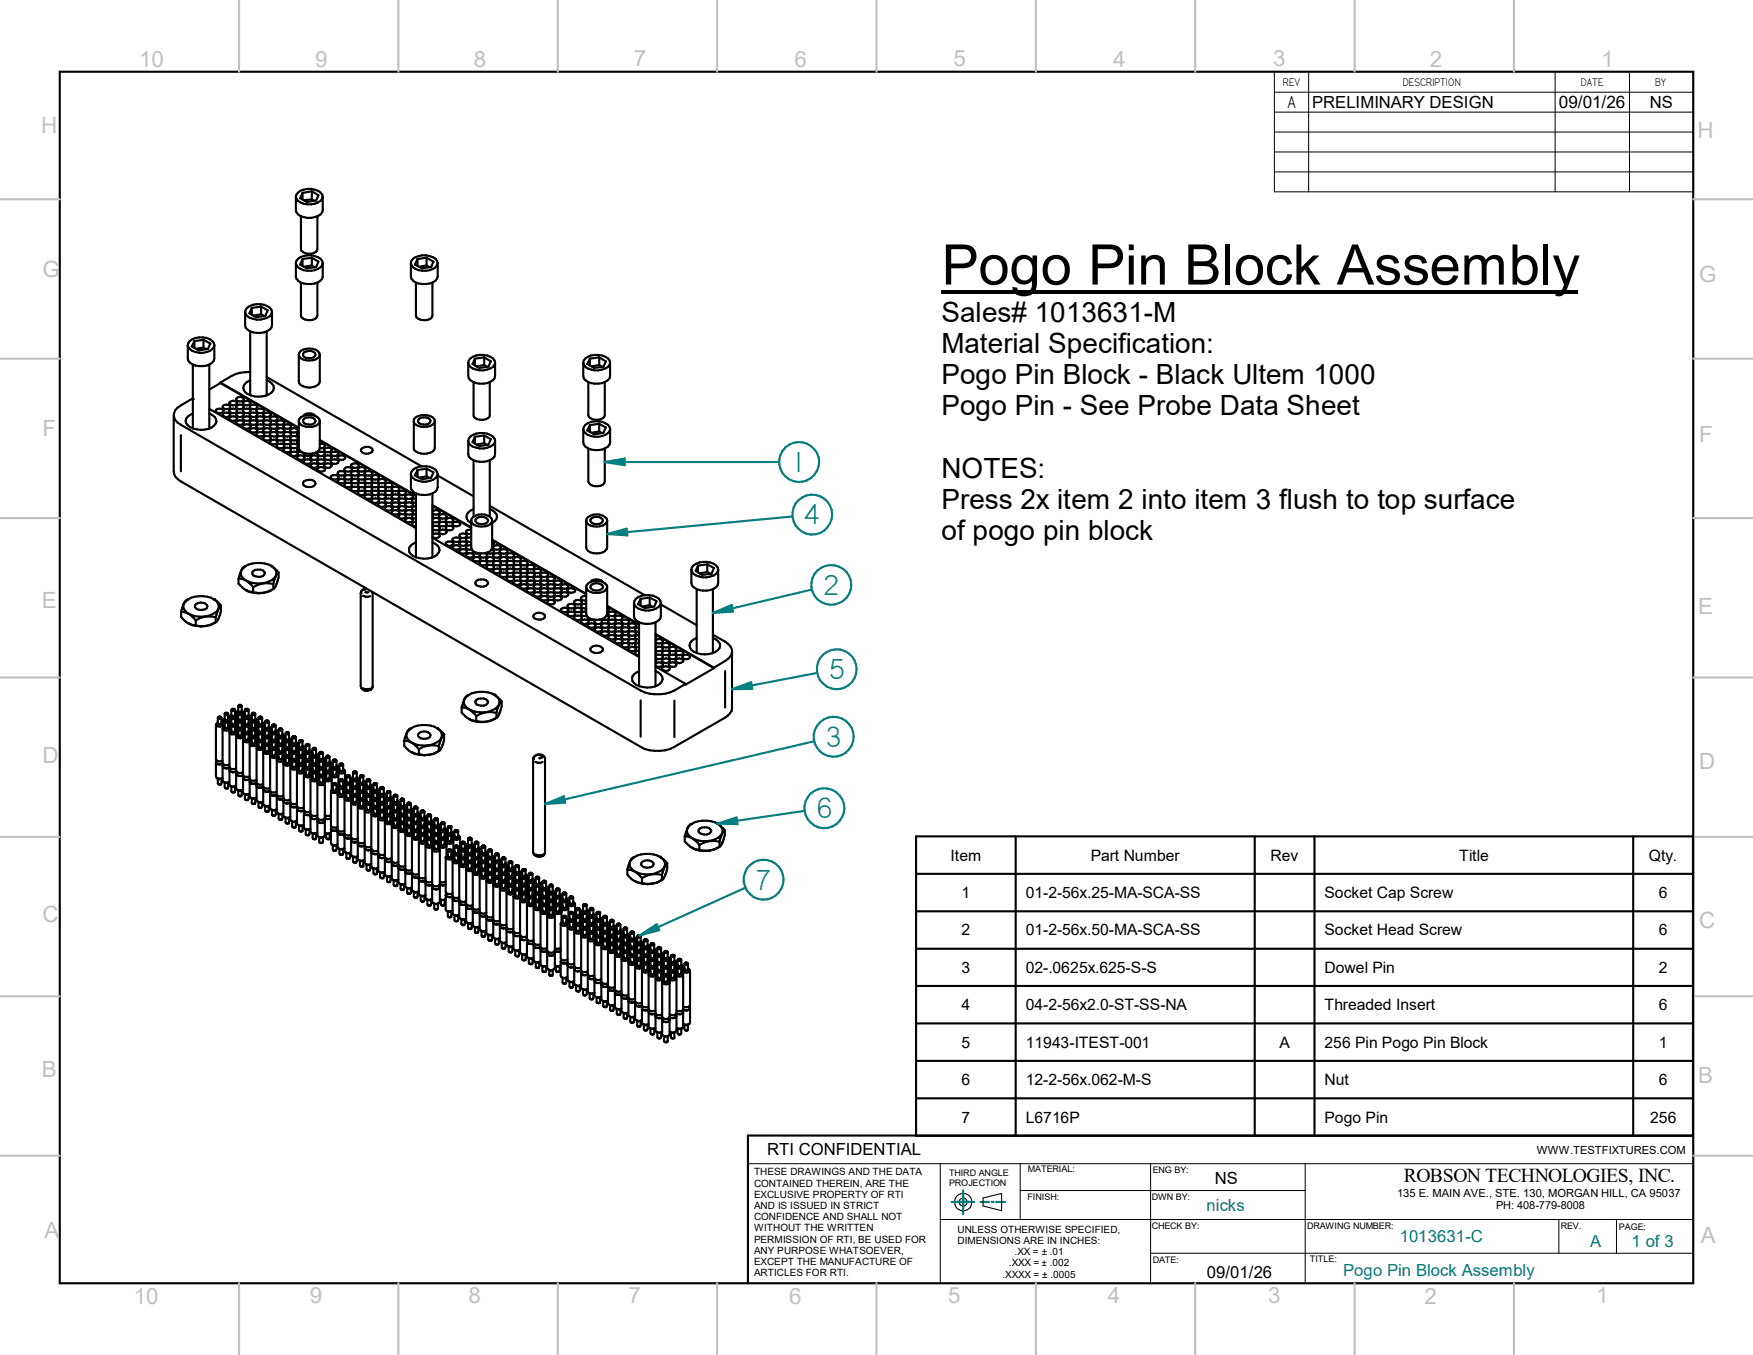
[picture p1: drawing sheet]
<svg xmlns="http://www.w3.org/2000/svg" width="279mm" height="216mm" viewBox="0 0 279 216" stroke-linecap="round" stroke-linejoin="round" font-family="sans-serif">
<defs><g id="words">
<text font-size="8.9" x="150.1" y="45.3">Pogo Pin Block Assembly</text>
<g font-size="5.2" fill="#008080">
<text x="126.5" y="75.2">1</text>
<text x="128.1" y="83.6">4</text>
<text x="131.2" y="94.8">2</text>
<text x="132.1" y="108.2">5</text>
<text x="131.6" y="119">3</text>
<text x="130.1" y="130.3">6</text>
<text x="120.5" y="141.7">7</text>
</g>
<g font-size="4.4">
<text x="150.1" y="51.3">Sales# 1013631-M</text>
<text x="150.1" y="56.3">Material Specification:</text>
<text x="150.1" y="61.2">Pogo Pin Block - Black Ultem 1000</text>
<text x="150.1" y="66.2">Pogo Pin - See Probe Data Sheet</text>
<text x="150.1" y="76.1">NOTES:</text>
<text x="150.1" y="81.1">Press 2x item 2 into item 3 flush to top surface</text>
<text x="150.1" y="86.1">of pogo pin block</text>
</g>
<g font-size="3.6" fill="#c0c0c0">
<text x="22.2" y="10.7">10</text>
<text x="50.2" y="10.6">9</text>
<text x="75.5" y="10.6">8</text>
<text x="101" y="10.6">7</text>
<text x="126.6" y="10.7">6</text>
<text x="152" y="10.5">5</text>
<text x="177.4" y="10.7">4</text>
<text x="202.9" y="10.5">3</text>
<text x="227.9" y="10.7">2</text>
<text x="255.2" y="10.7">1</text>
<text x="6.6" y="21.1">H</text>
<text x="270.6" y="22">H</text>
<text x="6.8" y="44.1">G</text>
<text x="270.8" y="45">G</text>
<text x="6.8" y="69.4">F</text>
<text x="270.8" y="70.4">F</text>
<text x="6.6" y="96.9">E</text>
<text x="270.7" y="97.8">E</text>
<text x="6.8" y="121.6">D</text>
<text x="270.8" y="122.5">D</text>
<text x="6.8" y="147">C</text>
<text x="270.8" y="147.9">C</text>
<text x="6.6" y="171.7">B</text>
<text x="270.7" y="172.6">B</text>
<text x="7.1" y="197.2">A</text>
<text x="271.1" y="198.1">A</text>
<text x="21.3" y="207.7">10</text>
<text x="49.4" y="207.7">9</text>
<text x="74.7" y="207.7">8</text>
<text x="100.2" y="207.6">7</text>
<text x="125.8" y="207.7">6</text>
<text x="151.1" y="207.6">5</text>
<text x="176.6" y="207.7">4</text>
<text x="202.1" y="207.6">3</text>
<text x="227" y="207.8">2</text>
<text x="254.4" y="207.7">1</text>
</g>
<g font-size="3.1">
<text x="205.2" y="17.3">A</text>
<text x="223.7" y="188.3">ROBSON TECHNOLOGIES, INC.</text>
</g>
<g font-size="2.7">
<text x="209.1" y="17.2">PRELIMINARY DESIGN</text>
<text x="248.5" y="17.2">09/01/26</text>
<text x="262.9" y="17.2">NS</text>
<text x="122.3" y="184.1">RTI CONFIDENTIAL</text>
<text x="193.6" y="188.7">NS</text>
<text x="192.4" y="203.6">09/01/26</text>
</g>
<g font-size="2.7" fill="#008080">
<text x="192.3" y="192.9">nicks</text>
<text x="223.1" y="197.9">1013631-C</text>
<text x="214.1" y="203.2">Pogo Pin Block Assembly</text>
<text x="253.4" y="198.8">A</text>
<text x="260.1" y="198.8">1 of 3</text>
</g>
<g font-size="2.5">
<text x="151.5" y="137.1">Item</text>
<text x="173.9" y="137.1">Part Number</text>
<text x="202.5" y="137.1">Rev</text>
<text x="232.6" y="137.1">Title</text>
<text x="262.8" y="137.1">Qty.</text>
<text x="153.2" y="143">1</text>
<text x="163.5" y="143">01-2-56x.25-MA-SCA-SS</text>
<text x="211.1" y="143">Socket Cap Screw</text>
<text x="264.4" y="143">6</text>
<text x="153.2" y="149">2</text>
<text x="163.5" y="149">01-2-56x.50-MA-SCA-SS</text>
<text x="211.1" y="149">Socket Head Screw</text>
<text x="264.4" y="149">6</text>
<text x="153.2" y="155">3</text>
<text x="163.5" y="155">02-.0625x.625-S-S</text>
<text x="211.1" y="155">Dowel Pin</text>
<text x="264.4" y="155">2</text>
<text x="153.2" y="161">4</text>
<text x="163.5" y="161">04-2-56x2.0-ST-SS-NA</text>
<text x="211.1" y="161">Threaded Insert</text>
<text x="264.4" y="161">6</text>
<text x="153.2" y="166.9">5</text>
<text x="163.5" y="166.9">11943-ITEST-001</text>
<text x="203.9" y="166.9">A</text>
<text x="211.1" y="166.9">256 Pin Pogo Pin Block</text>
<text x="264.4" y="166.9">1</text>
<text x="153.2" y="172.9">6</text>
<text x="163.5" y="172.9">12-2-56x.062-M-S</text>
<text x="211.1" y="172.9">Nut</text>
<text x="264.4" y="172.9">6</text>
<text x="153.2" y="178.9">7</text>
<text x="163.5" y="178.9">L6716P</text>
<text x="211.1" y="178.9">Pogo Pin</text>
<text x="263" y="178.9">256</text>
</g>
<g font-size="2">
<text x="204.5" y="13.8">REV</text>
<text x="223.6" y="13.8">DESCRIPTION</text>
<text x="251.9" y="13.8">DATE</text>
<text x="263.8" y="13.8">BY</text>
</g>
<g font-size="1.8">
<text x="244.9" y="183.8">WWW.TESTFIXTURES.COM</text>
<text x="222.7" y="190.8">135 E. MAIN AVE., STE. 130, MORGAN HILL, CA 95037</text>
</g>
<text font-size="1.7" x="238.5" y="192.7">PH: 408-779-8008</text>
<g font-size="1.6">
<text x="120.2" y="187.3">THESE DRAWINGS AND THE DATA</text>
<text x="120.2" y="189.1">CONTAINED THEREIN, ARE THE</text>
<text x="120.2" y="190.8">EXCLUSIVE PROPERTY OF RTI</text>
<text x="120.2" y="192.7">AND IS ISSUED IN STRICT</text>
<text x="120.2" y="194.4">CONFIDENCE AND SHALL NOT</text>
<text x="120.2" y="196.2">WITHOUT THE WRITTEN</text>
<text x="120.2" y="198">PERMISSION OF RTI, BE USED FOR</text>
<text x="152.6" y="196.4">UNLESS OTHERWISE SPECIFIED,</text>
<text x="120.2" y="199.8">ANY PURPOSE WHATSOEVER,</text>
<text x="120.2" y="201.6">EXCEPT THE MANUFACTURE OF</text>
<text x="120.2" y="203.4">ARTICLES FOR RTI.</text>
<text x="152.6" y="198.2">DIMENSIONS ARE IN INCHES:</text>
<text x="159.8" y="203.6">.XXXX = ± .0005</text>
<text x="160.8" y="201.8">.XXX = ± .002</text>
<text x="161.7" y="200">.XX = ± .01</text>
</g>
<g font-size="1.4">
<text x="151.3" y="187.4">THIRD ANGLE</text>
<text x="151.3" y="189">PROJECTION</text>
<text x="163.8" y="191.2">FINISH:</text>
<text x="163.8" y="186.7">MATERIAL:</text>
<text x="183.6" y="191.2">DWN BY:</text>
<text x="183.7" y="186.9">ENG BY:</text>
<text x="183.6" y="195.8">CHECK BY:</text>
<text x="208.3" y="195.7">DRAWING NUMBER:</text>
<text x="248.8" y="195.9">REV.</text>
<text x="258" y="196">PAGE:</text>
<text x="183.7" y="201.2">DATE:</text>
<text x="208.8" y="201.1">TITLE:</text>
</g>
</g></defs>
<g fill="none" stroke="#000" stroke-width=".34">
<path d="M9.5 11.4h260.4v193.1h-260.4zM47.2 31.3v2.2a1.34 1.34 0 0 0 1.2 1.1 2.83 2.83 0 0 0 3-.8v-2.5M47.2 31.3a1.46 1.46 0 0 1 1.2-1.1 2.83 2.83 0 0 1 3 .8v.3M47.2 31.3a2.03 2.03 0 0 0 2.4 1.3 1.91 1.91 0 0 0 1.8-1.3M48 34.5v5.2a1.57 1.57 0 0 0 2.3 .5l.3-.5v-5.2M48.2 30.7v1.1M49.7 30.5v1.2M49.7 30.5l-1.5 .2M49.7 30.5l1.1 .6-.4 .9-1.5 .2-1.1-.6 .4-.9M49.7 31.7l-1.3 .2M49.7 31.7l.4 .3M29.9 55a2.01 2.01 0 0 1 2.4-1.2 1.81 1.81 0 0 1 1.9 1.2"/>
<path d="M29.9 55a1.46 1.46 0 0 0 1.3 1.1 2.72 2.72 0 0 0 2.9-.8l.1-.3M29.9 55v2.1a1.61 1.61 0 0 0 1.8 1.2 2.51 2.51 0 0 0 2.4-.8l.1-2.5M30.7 58.1v10.2M31 54.4v1.1M32.4 54.1l-1.4 .3M32.4 54.1l1.1 .6-.4 .9-1.4 .2-1.1-.6 .4-.8M32.4 54.1v1.3M32.4 55.4l-1.2 .2M32.4 55.4l.5 .2M33.4 58.1v10.2M39.1 49.7v2.1a1.61 1.61 0 0 0 1.8 1.2 2.63 2.63 0 0 0 2.4-.8v-2.5M39.1 49.7a2.03 2.03 0 0 1 2.4-1.2 1.91 1.91 0 0 1 1.8 1.2"/>
<path d="M39.1 49.7a1.34 1.34 0 0 0 1.2 1.1 2.79 2.79 0 0 0 3-.8v-.3M39.9 59.3a6.7 6.7 0 0 0-4.8 1.7M39.9 52.8v10.2M40.1 49.1v1.1M41.6 48.9l-1.5 .2M41.6 48.9l1.1 .5-.4 .9-1.5 .2-1-.6 .3-.8M41.6 48.9v1.2M41.6 50.1l-1.3 .2M41.6 50.1l.5 .2M42.5 52.8v10.2M47.2 41.9v2.2a1.64 1.64 0 0 0 1.8 1.2 2.63 2.63 0 0 0 2.4-.9v-2.5M47.2 41.9a1.34 1.34 0 0 1 1.2-1.1 2.83 2.83 0 0 1 3 .8v.3"/>
<path d="M47.2 41.9a2.03 2.03 0 0 0 2.4 1.2 1.91 1.91 0 0 0 1.8-1.2M47.6 56.5v4.3a1.72 1.72 0 0 0 2.2 .9 1.24 1.24 0 0 0 1.2-.9v-4.3M47.6 56.5a1.11 1.11 0 0 1 1.2-.9 1.69 1.69 0 0 1 2.2 .9M47.6 56.5a1.72 1.72 0 0 0 2.2 .9 1.25 1.25 0 0 0 1.2-.9M48 45v5.3a1.57 1.57 0 0 0 2.3 .5l.3-.5v-5.3M48.2 41.3v1.1M48.5 56.1a1.19 1.19 0 0 1 1.8 .4 1.19 1.19 0 0 1-2 .1v-.2zM49.7 41.1l-1.5 .2M49.7 41.1l1.1 .6-.4 .8-1.5 .3-1.1-.6 .4-.9M49.7 41.1v1.2M49.7 42.3l-1.3 .2M49.7 42.3l.4 .3"/>
<path d="M65.5 41.9v2.2a1.64 1.64 0 0 0 1.8 1.2 2.51 2.51 0 0 0 2.3-.9l.2-.3v-2.2M65.5 41.9a1.34 1.34 0 0 1 1.2-1.1 3.1 3.1 0 0 1 2.7 .4l.4 .7M65.5 41.9a2.01 2.01 0 0 0 2.4 1.2 1.91 1.91 0 0 0 1.9-1.2M66.3 45v5.3a1.57 1.57 0 0 0 2.3 .5l.3-.5v-5.3M66.5 41.3v1.1M68 41.1v1.2M68 41.1l-1.5 .2M68 41.1l1.1 .6-.4 .8-1.5 .3-1.1-.6 .4-.9M68 42.3l-1.2 .2M68 42.3l.5 .3M74.6 57.8v2.1a1.61 1.61 0 0 0 1.9 1.2 2.63 2.63 0 0 0 2.3-.8l.1-2.5M74.6 57.8a2.03 2.03 0 0 1 2.5-1.2 1.91 1.91 0 0 1 1.8 1.2"/>
<path d="M74.6 57.8a1.34 1.34 0 0 0 1.3 1.1 2.79 2.79 0 0 0 2.9-.8l.1-.3M75.7 57.1v1.2M77.2 56.9v1.3M77.2 56.9l-1.5 .2M77.2 56.9l1 .7-.3 .8-1.5 .2-1.1-.6 .4-.9M77.2 58.2l-1.3 .2M77.2 58.2l.4 .2M93 57.8v2.1a1.61 1.61 0 0 0 1.8 1.2 2.63 2.63 0 0 0 2.4-.8v-2.5M93 57.8a2.01 2.01 0 0 1 2.4-1.2 1.91 1.91 0 0 1 1.8 1.2M93 57.8a1.34 1.34 0 0 0 1.2 1.1 2.83 2.83 0 0 0 3-.8v-.3M94 57.1v1.2M95.5 56.9l-1.5 .2"/>
<path d="M95.5 56.9l1.1 .7-.4 .8-1.5 .2-1.1-.6 .4-.9M95.5 56.9v1.3M95.5 58.2l-1.3 .2M95.5 58.2l.4 .2M27.7 66.1v9a1.92 1.92 0 0 0 1.1 1.6l73.3 42.3a5.9 5.9 0 0 0 5.4 0l8.1-4.7a1.98 1.98 0 0 0 1.1-1.5v-9.3l-.2-.5-.4-.4-2.5-1.5M28.8 69.3v5.8M30.7 65.9a1.36 1.36 0 0 0-1 1.5 3.2 3.2 0 0 0 3.5 .9 1.69 1.69 0 0 0 1.3-1.2 1.5 1.5 0 0 0-1.1-1.2M30.7 63.6l-.1-.1-1.8 1.1a1.63 1.63 0 0 0-1.1 1.5 1.63 1.63 0 0 0 1.1 1.6l73.3 42.3a6.6 6.6 0 0 0 7.2-1M33.4 65.2l32.9 19M34.5 65.3a.84 .84 0 0 1 1.1 .1 .72 .72 0 0 1-1.2 0zM35.1 61l12.5 7.2M35.1 61l-1.7 1.1"/>
<path d="M35.1 61h.1M35.6 64.6a.76 .76 0 0 1 1.1 .3 .73 .73 0 0 1-1.2 0zM35.6 65.9a.79 .79 0 0 1 1.1 .2 .68 .68 0 0 1-.6 .4 .68 .68 0 0 1-.6-.4zM36.6 64.1a.76 .76 0 0 1 1.2 .1 .72 .72 0 0 1-1.3 0zM36.6 65.3a.84 .84 0 0 1 1.2 .1 .72 .72 0 0 1-1.3 0zM36.6 66.5a.76 .76 0 0 1 1.2 .2 .76 .76 0 0 1-1.3 0zM37.7 64.6a.77 .77 0 0 1 1.2 .3 .73 .73 0 0 1-1.3 0zM37.7 65.9a.8 .8 0 0 1 1.2 .2 .68 .68 0 0 1-.7 .4 .68 .68 0 0 1-.6-.4zM37.7 63.4a.8 .8 0 0 1 1.2 .2 .68 .68 0 0 1-.7 .4 .68 .68 0 0 1-.6-.4zM37.7 67.1a.8 .8 0 0 1 1.2 .2 .68 .68 0 0 1-.7 .4 .68 .68 0 0 1-.6-.4zM38.8 67.8a.84 .84 0 0 1 1.2 .1 .72 .72 0 0 1-1.3 0zM38.8 65.3a.84 .84 0 0 1 1.2 .1 .72 .72 0 0 1-1.3 0z"/>
<path d="M38.8 64.1a.76 .76 0 0 1 1.2 .1 .72 .72 0 0 1-1.3 0zM38.8 66.5a.76 .76 0 0 1 1.2 .2 .76 .76 0 0 1-1.3 0zM39.9 60.6a1.35 1.35 0 0 0-1 1.5 3 3 0 0 0 3.5 .9 1.39 1.39 0 0 0 1.2-1.5l-.6-.7-.5-.2M39.9 64.6a.77 .77 0 0 1 1.1 .3 .73 .73 0 0 1-1.2 0zM39.9 65.9a.8 .8 0 0 1 1.1 .2 .68 .68 0 0 1-.6 .4 .68 .68 0 0 1-.6-.4zM39.9 67.1a.8 .8 0 0 1 1.1 .2 .68 .68 0 0 1-.6 .4 .68 .68 0 0 1-.6-.4zM39.9 68.4a.72 .72 0 0 1 1.1 .2 .73 .73 0 0 1-1.2 0zM40.9 65.3a.84 .84 0 0 1 1.2 .1 .72 .72 0 0 1-1.2 0zM40.9 66.5a.76 .76 0 0 1 1.2 .2 .76 .76 0 0 1-1.2 0zM40.9 69a.81 .81 0 0 1 1.2 .2 .76 .76 0 0 1-1.2 0zM40.9 67.8a.84 .84 0 0 1 1.2 .1 .72 .72 0 0 1-1.2 0zM42 68.4a.76 .76 0 0 1 1.2 .2 .73 .73 0 0 1-1.2 0z"/>
<path d="M42 65.9a.84 .84 0 0 1 1.2 .2 .68 .68 0 0 1-.6 .4 .68 .68 0 0 1-.6-.4zM42 67.1a.84 .84 0 0 1 1.2 .2 .72 .72 0 0 1-1.2 .2zM42 69.6a.84 .84 0 0 1 1.2 .2 .72 .72 0 0 1-1.2 .2zM42.5 60.1l24.7 14.2M43.1 66.5a.72 .72 0 0 1 1.1 .2 .73 .73 0 0 1-1.2 0zM43.1 70.3a.72 .72 0 0 1 1.1 .1 .73 .73 0 0 1-1.2 0zM43.1 69a.98 .98 0 0 1 1.1 0v.2a.73 .73 0 0 1-1.2 0zM43.1 67.8a.79 .79 0 0 1 1.1 .1 .68 .68 0 0 1-.6 .4 .68 .68 0 0 1-.6-.4zM44.2 69.6a.84 .84 0 0 1 1.1 .2 .72 .72 0 0 1-1.2 0zM44.2 70.9a.81 .81 0 0 1 1.1 .2 .76 .76 0 0 1-1.2 0zM44.2 68.4a.76 .76 0 0 1 1.1 .2 .76 .76 0 0 1-1.2 0zM44.2 67.1a.84 .84 0 0 1 1.1 .2 .72 .72 0 0 1-1.2 0z"/>
<path d="M45.3 70.3a.72 .72 0 0 1 1.1 .1 .73 .73 0 0 1-1.2 0zM45.3 71.5a.79 .79 0 0 1 1.1 .2 .68 .68 0 0 1-.6 .4 .68 .68 0 0 1-.6-.4zM45.3 69a.76 .76 0 0 1 1.1 .2 .73 .73 0 0 1-1.2 0zM45.3 67.8a.79 .79 0 0 1 1.1 .1 .68 .68 0 0 1-.6 .4 .68 .68 0 0 1-.6-.4zM46.3 72.1a.84 .84 0 0 1 1.2 .2 .72 .72 0 0 1-1.3 0zM46.3 68.4a.76 .76 0 0 1 1.2 .2 .76 .76 0 0 1-1.3 0zM46.3 69.6a.84 .84 0 0 1 1.2 .2 .72 .72 0 0 1-1.3 0zM46.3 70.9a.81 .81 0 0 1 1.2 .2 .76 .76 0 0 1-1.3 0zM47.4 72.8a.72 .72 0 0 1 1.2 .1 .73 .73 0 0 1-1.3 0zM47.6 70.1l-.3 .3 .3 .3M47.6 68.9l-.3 .3 .3 .3M47.6 71.4l-.3 .3 .1 .2 .7 .2"/>
<path d="M47.6 67.1v4.3M47.6 67.1a1.11 1.11 0 0 0 1.2 .9 2.25 2.25 0 0 0 2.1-.6l.1-.3M48.3 66.3a1.33 1.33 0 0 1 1.9 0M48.3 66.3l-.4 .2-.3 .6M48.3 66.3a2.35 2.35 0 0 1 2.6 .5l.1 .3M48.4 72.2v.1a.72 .72 0 0 0 1.3 0M48.5 73.4a.84 .84 0 0 1 1.2 .1 .72 .72 0 0 1-1.3 0zM48.5 76.7a1.19 1.19 0 0 1 1.8 .3 1.19 1.19 0 0 1-2 .2v-.3zM48.5 66.7a1.22 1.22 0 0 1 1.8 .4 1.14 1.14 0 0 1-2 .1zM49.6 74a.8 .8 0 0 1 1.1 .2 .68 .68 0 0 1-.6 .3 .68 .68 0 0 1-.6-.3zM49.6 72.8a.72 .72 0 0 1 1.1 .1 .73 .73 0 0 1-1.2 0zM50.6 73.4a.84 .84 0 0 1 1.2 .1 .72 .72 0 0 1-1.3 0z"/>
<path d="M50.6 74.6a.76 .76 0 0 1 1.2 .2 .76 .76 0 0 1-1.3 0zM50.6 72.1a.84 .84 0 0 1 1.2 .2 .72 .72 0 0 1-1.3 0zM51 70.7h.3l.5 .3v.2l-.2 .1-.6 .1M51 70.1l15.3 8.9M51 70.2l15.3 8.8M51 67.1v4.3a1.72 1.72 0 0 1-2.2 .9 1.13 1.13 0 0 1-1.2-.9M51.7 71.5a.8 .8 0 0 1 1.2 .2 .68 .68 0 0 1-.6 .4 .68 .68 0 0 1-.7-.4zM51.7 74a.8 .8 0 0 1 1.2 .2 .68 .68 0 0 1-.6 .3 .68 .68 0 0 1-.7-.3zM51.7 72.8a.72 .72 0 0 1 1.2 .1 .73 .73 0 0 1-1.3 0zM52.8 75.9a.84 .84 0 0 1 1.2 .1 .72 .72 0 0 1-1.3 0zM52.8 72.1a.84 .84 0 0 1 1.2 .2 .72 .72 0 0 1-1.3 0zM52.8 73.4a.84 .84 0 0 1 1.2 .1 .72 .72 0 0 1-1.3 0z"/>
<path d="M53.9 76.5a.72 .72 0 0 1 1.1 .2 .73 .73 0 0 1-1.2 0zM53.9 75.2a.77 .77 0 0 1 1.1 .2 .73 .73 0 0 1-1.2 0zM53.9 72.8a.72 .72 0 0 1 1.1 .1 .73 .73 0 0 1-1.2 0zM54.9 74.6a.72 .72 0 0 1 1.2 .2 .73 .73 0 0 1-1.2 0zM54.9 75.9a.79 .79 0 0 1 1.2 .1 .69 .69 0 0 1-1.2 .2v-.2zM54.9 77.1a.98 .98 0 0 1 1.1 0l.1 .2a.73 .73 0 0 1-1.2 0zM56 76.5a.76 .76 0 0 1 1.2 .2 .76 .76 0 0 1-1.3 0zM56 74a.84 .84 0 0 1 1.2 .2 .72 .72 0 0 1-1.3 0zM56 77.7a.84 .84 0 0 1 1.2 .2 .72 .72 0 0 1-1.3 0zM56 75.2a.81 .81 0 0 1 1.2 .2 .76 .76 0 0 1-1.3 0zM57.1 78.4a.79 .79 0 0 1 1.2 .1 .68 .68 0 0 1-.7 .4 .68 .68 0 0 1-.6-.4zM57.1 74.6a.72 .72 0 0 1 1.2 .2 .73 .73 0 0 1-1.3 0z"/>
<path d="M57.1 75.9a.79 .79 0 0 1 1.2 .1 .68 .68 0 0 1-.7 .4 .68 .68 0 0 1-.6-.4zM57.1 77.1a.76 .76 0 0 1 1.2 .2 .73 .73 0 0 1-1.3 0zM57.7 71.4a1.09 1.09 0 0 1 1.7 .4 1.1 1.1 0 0 1-1.9 0zM58.2 79a.81 .81 0 0 1 1.2 .2 .76 .76 0 0 1-1.3 0zM58.2 76.5a.76 .76 0 0 1 1.2 .2 .76 .76 0 0 1-1.3 0zM58.2 75.2a.81 .81 0 0 1 1.2 .2 .76 .76 0 0 1-1.3 0zM58.2 77.7a.84 .84 0 0 1 1.2 .2 .72 .72 0 0 1-1.3 0zM59.3 78.4a.79 .79 0 0 1 1.1 .1 .68 .68 0 0 1-.6 .4 .68 .68 0 0 1-.6-.4zM59.3 77.1a.76 .76 0 0 1 1.1 .2 .73 .73 0 0 1-1.2 0zM59.3 75.9a.79 .79 0 0 1 1.1 .1 .68 .68 0 0 1-.6 .4 .68 .68 0 0 1-.6-.4zM59.3 79.6a.79 .79 0 0 1 1.1 .2 .68 .68 0 0 1-.6 .3 .68 .68 0 0 1-.6-.3zM60.3 79a.81 .81 0 0 1 1.2 .2 .76 .76 0 0 1-1.3 0z"/>
<path d="M60.3 77.7a.84 .84 0 0 1 1.2 .2 .72 .72 0 0 1-1.3 0zM60.3 76.5a.76 .76 0 0 1 1.2 .2 .76 .76 0 0 1-1.3 0zM61.4 77.1a.77 .77 0 0 1 1.2 .2 .73 .73 0 0 1-1.3 0zM61.4 79.6a.8 .8 0 0 1 1.2 .2 .68 .68 0 0 1-.6 .3 .68 .68 0 0 1-.7-.3zM61.4 78.4a.8 .8 0 0 1 1.2 .1 .68 .68 0 0 1-.6 .4 .68 .68 0 0 1-.7-.4zM62.5 77.7a.84 .84 0 0 1 1.2 .2 .72 .72 0 0 1-1.3 0zM62.5 79a.81 .81 0 0 1 1.2 .2 .76 .76 0 0 1-1.3 0zM63.6 78.4a.8 .8 0 0 1 1.1 .1 .68 .68 0 0 1-.6 .4 .68 .68 0 0 1-.6-.4zM63.6 79.6a.8 .8 0 0 1 1.1 .2 .68 .68 0 0 1-.6 .3 .68 .68 0 0 1-.6-.3zM64.6 79a.81 .81 0 0 1 1.2 .2 .76 .76 0 0 1-1.2 0zM65.5 75.5v2.1a1.61 1.61 0 0 0 1.8 1.3 2.51 2.51 0 0 0 2.3-.9l.2-.4v-2.1M65.5 75.5a2.01 2.01 0 0 1 2.4-1.2 1.91 1.91 0 0 1 1.9 1.2"/>
<path d="M65.5 75.5a1.46 1.46 0 0 0 1.2 1.1 2.72 2.72 0 0 0 2.9-.7l.2-.4M66 67.1v4.3a1.13 1.13 0 0 0 1.1 .9 2.32 2.32 0 0 0 2.1-.6l.1-4.6M66 67.1a1.13 1.13 0 0 1 1.1-.9 2.32 2.32 0 0 1 2.1 .6l.1 .3M66 67.1a1.11 1.11 0 0 0 1.1 .9 2.32 2.32 0 0 0 2.1-.6l.1-.3M66.3 79.4l-.3 .1-.3 .3 .3 .3h.3M66.3 78.6v10.2M66.5 74.9v1.1M66.8 66.7a1.22 1.22 0 0 1 1.8 .4 1.14 1.14 0 0 1-2 .1zM68 74.7l1.1 .6-.4 .8-1.5 .3-1.1-.7 .4-.8M68 74.7l-1.5 .2M68 74.7v1.2M68 75.9l-1.2 .2"/>
<path d="M68 75.9l.5 .3M68.9 78.6v10.2M69.8 75.8l5.7 3.3M74.6 70.2v2.1a1.61 1.61 0 0 0 1.9 1.3 2.63 2.63 0 0 0 2.3-.9l.1-2.5M74.6 70.2a2.03 2.03 0 0 1 2.5-1.2 1.91 1.91 0 0 1 1.8 1.2M74.6 70.2a1.34 1.34 0 0 0 1.3 1.1 2.79 2.79 0 0 0 2.9-.7l.1-.4M75.5 60.9v5.2a1.15 1.15 0 0 0 1.5 .8 .99 .99 0 0 0 1.1-.8v-5.2M75.5 73.3v9M75.7 69.6v1.1M77.2 69.4l-1.5 .2M77.2 69.4l1 .6-.3 .9-1.5 .2-1.1-.7 .4-.8M77.2 69.4v1.2"/>
<path d="M77.2 70.6l-1.3 .2M77.2 70.6l.4 .3M78.1 73.3v9M93 68.4v2.1a2.01 2.01 0 0 0 2.4 1.2 1.91 1.91 0 0 0 1.8-1.2v-2.1M93 68.4a2.01 2.01 0 0 1 2.4-1.3 1.91 1.91 0 0 1 1.8 1.3M93 68.4a1.46 1.46 0 0 0 1.2 1.1 2.83 2.83 0 0 0 3-.8v-.3M93.8 60.9v5.2a1.24 1.24 0 0 0 1.5 .8 .99 .99 0 0 0 1.1-.8v-5.2M93.8 71.5v5.2a1.57 1.57 0 0 0 2.5 .3l.1-.3v-5.2M94 67.7v1.1M95.5 67.5v1.2M95.5 67.5l-1.5 .2M95.5 67.5l1.1 .6-.4 .9-1.5 .2-1.1-.6 .4-.9"/>
<path d="M95.5 68.7l-1.3 .3M95.5 68.7l.4 .3M28.9 97.5v.8a3.1 3.1 0 0 0 2.3 1.4M28.9 97.5a2.94 2.94 0 0 1 2.3 1.3M29.5 95.9l-.6 1.6M29.5 95.8a4.1 4.1 0 0 1 5.1 0 1.17 1.17 0 0 1-.4 1.9 4 4 0 0 1-4.7-.3 1.03 1.03 0 0 1 0-1.6zM29.7 95.6l-.2 .2M29.9 95.5l-.2 .1M30.1 95.5l-.4 .1M31.2 98.8v.9M31.2 96.3a1.24 1.24 0 0 1 1.9 .3 .89 .89 0 0 1-1.1 .6l-.5-.1-.4-.4v-.2zM34.1 95.5l1.1 1"/>
<path d="M34.4 98.3v.8M34.4 98.3a3.9 3.9 0 0 0-3.2 .5M34.4 99.1a4.4 4.4 0 0 1-4.3 .2M34.4 99.1a3.9 3.9 0 0 1-3.2 .6M35.2 96.5a5.2 5.2 0 0 1-.5 2.3l-.3 .3M35.2 96.5l-.4 .6-.4 1.2M38 92.2v.8a2.93 2.93 0 0 0 2.3 1.4M38 92.2a2.8 2.8 0 0 1 2.3 1.4M38.6 90.6l-.6 1.6M38.7 90.6a4.1 4.1 0 0 1 5 0 1.13 1.13 0 0 1-.4 1.8 4.1 4.1 0 0 1-4.6-.3 1.03 1.03 0 0 1 0-1.5zM38.9 90.3l-.2 .3M39.1 90.2l-.2 .1"/>
<path d="M39.2 90.2l-.3 .1M40.3 93.6v.8M40.4 91a1.22 1.22 0 0 1 1.8 .3 1.14 1.14 0 0 1-2 .1v-.2zM43.2 90.2l1.2 1M43.6 93v.9M43.6 93a4.1 4.1 0 0 0-3.3 .6M43.6 93.9a4.3 4.3 0 0 1-4.4 .2M43.6 93.9a4.1 4.1 0 0 1-3.3 .5M44.4 91.2a4.7 4.7 0 0 1-.7 2.5l-.1 .2M44.4 91.2l-.5 .7-.3 1.1M57.8 94l-.3 .3v.2v14.8a.98 .98 0 0 0 1.5 .6M57.9 95l.4 .1 .7-.1"/>
<path d="M58.3 94.4h.5M58.4 93.9l-.3 .1M58.4 93.8l-.5 .1M59.4 94.4v15l-.4 .5M60.3 80.2a.84 .84 0 0 1 1.2 .2 .72 .72 0 0 1-1.3 0zM61.4 80.9a.72 .72 0 0 1 1.2 .1 .73 .73 0 0 1-1.3 0zM62.5 81.4a.81 .81 0 0 1 1.2 .3 .76 .76 0 0 1-1.3 0zM62.5 80.2a.84 .84 0 0 1 1.2 .2 .72 .72 0 0 1-1.3 0zM63.6 80.9a.72 .72 0 0 1 1.1 .1 .73 .73 0 0 1-1.2 0zM63.6 82.1a.8 .8 0 0 1 1.1 .2 .68 .68 0 0 1-.6 .3 .68 .68 0 0 1-.6-.3zM64.6 81.4a.81 .81 0 0 1 1.2 .3 .76 .76 0 0 1-1.2 0zM64.6 80.2a.84 .84 0 0 1 1.2 .2 .72 .72 0 0 1-1.2 0z"/>
<path d="M64.6 82.7a.76 .76 0 0 1 1.2 .2 .76 .76 0 0 1-1.2 0zM66.3 86.4a1.36 1.36 0 0 0-1.1 1.6 3.2 3.2 0 0 0 3.6 .9 1.69 1.69 0 0 0 1.3-1.2 1.5 1.5 0 0 0-1.2-1.3M66.3 81.9l-.3 .1-.3 .3 .3 .3h.3M66.3 80.6l-.3 .1-.3 .3 .3 .3 .3 .1M66.3 83.1l-.3 .1-.3 .3 .3 .3 .3 .1M68.9 81.5a.76 .76 0 0 1 1.2 .2 .75 .75 0 0 1-1.2 .1M68.9 84a.79 .79 0 0 1 1.2 .1 .72 .72 0 0 1-1.2 .2M68.9 80.8l.1 .2-.1 .2M68.9 82l.1 .3-.1 .2M68.9 82.8a.72 .72 0 0 1 1.2 .1 .75 .75 0 0 1-1.2 .1M68.9 83.3l.1 .2-.1 .2M68.9 84.5l.1 .3-.1 .2"/>
<path d="M68.9 85.2a.76 .76 0 0 1 1.2 .2 .75 .75 0 0 1-1.2 .1M68.9 85.7l33 19M68.9 80.5l6.2 3.5M68.9 80.6l6.2 3.5M70 83.3a.81 .81 0 0 1 1.2 .2 .76 .76 0 0 1-1.3 0zM70 84.6a.76 .76 0 0 1 1.2 .2 .72 .72 0 0 1-1.3 0zM70 82.1a.84 .84 0 0 1 1.2 .2 .72 .72 0 0 1-1.3 0zM71.1 86.4a.79 .79 0 0 1 1.2 .2 .68 .68 0 0 1-.7 .4 .68 .68 0 0 1-.6-.4zM71.1 82.7a.72 .72 0 0 1 1.2 .2 .73 .73 0 0 1-1.3 0zM71.1 83.9a.79 .79 0 0 1 1.2 .2 .68 .68 0 0 1-.7 .4 .68 .68 0 0 1-.6-.4zM72.2 87.1a.76 .76 0 0 1 1.2 .1 .76 .76 0 0 1-1.3 0zM72.2 85.8a.84 .84 0 0 1 1.2 .2 .72 .72 0 0 1-1.3 0z"/>
<path d="M72.2 83.3a.81 .81 0 0 1 1.2 .2 .76 .76 0 0 1-1.3 0zM73.3 85.2a.77 .77 0 0 1 1.1 .2 .73 .73 0 0 1-1.2 0zM73.3 87.7a.8 .8 0 0 1 1.1 .1 .68 .68 0 0 1-.6 .4 .68 .68 0 0 1-.6-.4zM73.3 86.4a.8 .8 0 0 1 1.1 .2 .68 .68 0 0 1-.6 .4 .68 .68 0 0 1-.6-.4zM74.3 88.3a.84 .84 0 0 1 1.2 .2 .72 .72 0 0 1-1.2 0zM75.1 85.6a.64 .64 0 0 0-.8 .4 .64 .64 0 0 0 .8 .3M75.1 86.9a.64 .64 0 0 0-.8 .3 .74 .74 0 0 0 .9 .3M75.1 84.4a.64 .64 0 0 0-.8 .4 .64 .64 0 0 0 .8 .3M75.1 82.9v4.3a1.11 1.11 0 0 0 1.1 .9 1.69 1.69 0 0 0 2.2-.9v-4.3M75.1 82.9a1.86 1.86 0 0 1 2.7-.7l.3 .2 .3 .5M75.1 82.9a1.11 1.11 0 0 0 1.1 1 1.69 1.69 0 0 0 2.2-1M75.4 87.8a.68 .68 0 0 0 .9 .3"/>
<path d="M75.4 88.9a.72 .72 0 0 1 1.2 .2 .73 .73 0 0 1-1.2 0zM75.5 81.1a1.33 1.33 0 0 0-1.1 1.6l.3 .4 .4 .3M75.9 92.5a1.28 1.28 0 0 1 1.9 .4 1.19 1.19 0 0 1-2 .1zM75.9 82.6a1.28 1.28 0 0 1 1.9 .3 .91 .91 0 0 1-1.1 .6l-.5-.1-.4-.3v-.3zM76.5 89.5a.81 .81 0 0 1 1.2 .2 .76 .76 0 0 1-1.3 0zM77.3 88.1l.4 .3a.7 .7 0 0 1-.6 .5 .7 .7 0 0 1-.7-.4l.3-.3M77.6 88.9a.72 .72 0 0 1 1.1 .2 .73 .73 0 0 1-1.2 0zM77.6 90.2a.8 .8 0 0 1 1.1 .1 .68 .68 0 0 1-.6 .4 .68 .68 0 0 1-.6-.4zM78.1 81.1a1.35 1.35 0 0 1 1 1.6l-.7 .7M78.1 80.6l24.6 14.2M78.4 87.5l.2 .1 .1 .2a.71 .71 0 0 1-1.1 .3M78.4 86.3l.3 .3-.3 .3"/>
<path d="M78.4 86l15 8.6M78.4 86.1l15 8.6M78.7 89.5a.81 .81 0 0 1 1.1 .2 .76 .76 0 0 1-1.2 0zM78.7 90.8a.76 .76 0 0 1 1.1 .2 .76 .76 0 0 1-1.2 0zM78.7 87.1a.76 .76 0 0 1 1.1 .1 .76 .76 0 0 1-1.2 0zM78.7 88.3a.84 .84 0 0 1 1.1 .2 .72 .72 0 0 1-1.2 0zM79.7 88.9a.76 .76 0 0 1 1.2 .2 .76 .76 0 0 1-1.3 0zM79.7 90.2a.84 .84 0 0 1 1.2 .1 .72 .72 0 0 1-1.3 0zM79.7 87.7a.84 .84 0 0 1 1.2 .1 .72 .72 0 0 1-1.3 0zM79.7 91.4a.81 .81 0 0 1 1.2 .2 .76 .76 0 0 1-1.3 0zM80.8 89.5a.76 .76 0 0 1 1.2 .2 .73 .73 0 0 1-1.3 0zM80.8 90.8a.72 .72 0 0 1 1.2 .2 .73 .73 0 0 1-1.3 0z"/>
<path d="M80.8 88.3a.79 .79 0 0 1 1.2 .2 .68 .68 0 0 1-.7 .4 .68 .68 0 0 1-.6-.4zM80.8 92a.79 .79 0 0 1 1.2 .2 .68 .68 0 0 1-.7 .4 .68 .68 0 0 1-.6-.4zM81.9 90.2a.84 .84 0 0 1 1.2 .1 .72 .72 0 0 1-1.3 0zM81.9 91.4a.81 .81 0 0 1 1.2 .2 .76 .76 0 0 1-1.3 0zM81.9 88.9a.76 .76 0 0 1 1.2 .2 .76 .76 0 0 1-1.3 0zM81.9 92.7a.84 .84 0 0 1 1.2 .1 .72 .72 0 0 1-1.3 0zM83 92a.79 .79 0 0 1 1.1 .2 .68 .68 0 0 1-.6 .4 .68 .68 0 0 1-.6-.4zM83 89.5a.76 .76 0 0 1 1.1 .2 .73 .73 0 0 1-1.2 0zM83 90.8a.72 .72 0 0 1 1.1 .2 .73 .73 0 0 1-1.2 0zM83 93.3a.72 .72 0 0 1 1.1 .2 .73 .73 0 0 1-1.2 0zM84 93.9a.84 .84 0 0 1 1.2 .2 .72 .72 0 0 1-1.3 0zM84 91.4a.81 .81 0 0 1 1.2 .2 .76 .76 0 0 1-1.3 0z"/>
<path d="M84 92.7a.84 .84 0 0 1 1.2 .1 .72 .72 0 0 1-1.3 0zM84 90.2a.84 .84 0 0 1 1.2 .1 .72 .72 0 0 1-1.3 0zM85.1 90.8a.72 .72 0 0 1 1.2 .2 .73 .73 0 0 1-1.3 0zM85.1 94.5a.79 .79 0 0 1 1.2 .2 .68 .68 0 0 1-.6 .4 .68 .68 0 0 1-.7-.4zM85.1 92a.79 .79 0 0 1 1.2 .2 .68 .68 0 0 1-.6 .4 .68 .68 0 0 1-.7-.4zM85.1 93.3a.72 .72 0 0 1 1.2 .2 .73 .73 0 0 1-1.3 0zM85.2 97.9a1.12 1.12 0 0 1 1.7 .3 1.08 1.08 0 0 1-1.9 .1zM86.2 91.4a.81 .81 0 0 1 1.2 .2 .76 .76 0 0 1-1.3 0zM86.2 92.7a.84 .84 0 0 1 1.2 .1 .72 .72 0 0 1-1.3 0zM86.2 93.9a.84 .84 0 0 1 1.2 .2 .72 .72 0 0 1-1.3 0zM86.2 95.2a.76 .76 0 0 1 1.2 .1 .76 .76 0 0 1-1.3 0zM87.3 95.8a.77 .77 0 0 1 1.1 .2 .73 .73 0 0 1-1.2 0z"/>
<path d="M87.3 92a.8 .8 0 0 1 1.1 .2 .68 .68 0 0 1-.6 .4 .68 .68 0 0 1-.6-.4zM87.3 93.3a.72 .72 0 0 1 1.1 .2 .73 .73 0 0 1-1.2 0zM87.3 94.5a.8 .8 0 0 1 1.1 .2 .68 .68 0 0 1-.6 .4 .68 .68 0 0 1-.6-.4zM88.3 92.7a.84 .84 0 0 1 1.2 .1 .72 .72 0 0 1-1.2 0zM88.3 95.2a.76 .76 0 0 1 1.2 .1 .76 .76 0 0 1-1.2 0zM88.3 93.9a.84 .84 0 0 1 1.2 .2 .72 .72 0 0 1-1.2 0zM89.5 97a.72 .72 0 0 1 1.1 .2 .73 .73 0 0 1-1.2 0zM89.5 93.3a.72 .72 0 0 1 1.1 .2 .73 .73 0 0 1-1.2 0zM89.5 94.5a.8 .8 0 0 1 1.1 .2 .68 .68 0 0 1-.6 .4 .68 .68 0 0 1-.6-.4zM90.5 96.4a.84 .84 0 0 1 1.2 .2 .72 .72 0 0 1-1.3 0zM90.5 97.6a.81 .81 0 0 1 1.2 .2 .76 .76 0 0 1-1.3 0zM90.5 93.9a.84 .84 0 0 1 1.2 .2 .72 .72 0 0 1-1.3 0z"/>
<path d="M91.6 95.8a.81 .81 0 0 1 1.2 .2 .76 .76 0 0 1-1.3 0zM91.6 97a.76 .76 0 0 1 1.2 .2 .76 .76 0 0 1-1.3 0zM91.6 98.3a.84 .84 0 0 1 1.2 .1 .72 .72 0 0 1-1.3 0zM92.7 98.9a.79 .79 0 0 1 1.1 .2 .68 .68 0 0 1-.6 .3 .68 .68 0 0 1-.6-.3zM93.4 96.2a.64 .64 0 0 0-.8 .4 .64 .64 0 0 0 .8 .3M93.4 97.5a.64 .64 0 0 0-.8 .3 .69 .69 0 0 0 .9 .3M93.4 95a.64 .64 0 0 0-.8 .3 .64 .64 0 0 0 .8 .4M93.4 93.5v4.3a1.66 1.66 0 0 0 2.2 .9M93.4 93.5a1.86 1.86 0 0 1 2.7-.7l.6 .4 .1 .3M93.4 93.5a1.66 1.66 0 0 0 2.2 .9 1.21 1.21 0 0 0 1.2-.9M93.4 82.9v4.3a1.66 1.66 0 0 0 2.2 .9 1.21 1.21 0 0 0 1.2-.9v-4.3M93.4 82.9a1.86 1.86 0 0 1 2.7-.7l.6 .4 .1 .3"/>
<path d="M93.4 82.9a1.66 1.66 0 0 0 2.2 1 1.21 1.21 0 0 0 1.2-1M93.7 98.3l-.1 .1a.71 .71 0 0 0 1.1 .3M93.7 99.5a.81 .81 0 0 1 1.2 .2 .76 .76 0 0 1-1.3 0zM94.1 92.7a1.43 1.43 0 0 1 2 0M94.3 82.6a1.22 1.22 0 0 1 1.8 .3 .89 .89 0 0 1-1.1 .6l-.4-.1-.5-.3v-.3zM94.3 93.2a1.42 1.42 0 0 1 1.7 .1l.1 .2a1.09 1.09 0 0 1-1.5 .5l-.5-.4v-.2zM95.6 98.7l.4 .3a.67 .67 0 0 1-.6 .4 .67 .67 0 0 1-.7-.3l.3-.3M95.9 99.5a.81 .81 0 0 1 1.2 .2 .76 .76 0 0 1-1.3 0zM96.7 98.1l.4 .3a.69 .69 0 0 1-1.2 .2M96.7 98.1l-.6 .5-.5 .1M96.8 96.9l.3 .3-.3 .3M96.8 96.5l5.1 3"/>
<path d="M96.8 96.6l5.1 3M96.8 93.5l-.1 4.6M97 97.6a.76 .76 0 0 1 1.1 .2 .73 .73 0 0 1-1.2 0zM97 98.9a.79 .79 0 0 1 1.1 .2 .68 .68 0 0 1-.6 .3 .68 .68 0 0 1-.6-.3zM98 98.3a.84 .84 0 0 1 1.2 .1 .72 .72 0 0 1-1.2 0zM98 99.5a.81 .81 0 0 1 1.2 .2 .76 .76 0 0 1-1.2 0zM99.1 98.9a.8 .8 0 0 1 1.2 .2 .68 .68 0 0 1-.6 .3 .68 .68 0 0 1-.6-.3zM100.2 99.5a.81 .81 0 0 1 1.2 .2 .76 .76 0 0 1-1.3 0zM101 96.1a1.46 1.46 0 0 0 1.3 1.1 2.83 2.83 0 0 0 2.9-.8l.1-.3M101 96.1v2.1a1.61 1.61 0 0 0 1.9 1.2 2.63 2.63 0 0 0 2.3-.8l.1-2.5M101 96.1a2.01 2.01 0 0 1 2.5-1.3 1.91 1.91 0 0 1 1.8 1.3M101.9 99.9l-.4 .1-.3 .3 .3 .3 .4 .1"/>
<path d="M101.9 99.1v10.2M102.1 95.4v1.1M103.5 95.2l1.1 .6-.3 .8-1.5 .3-1.1-.6 .4-.9M103.5 95.2l-1.4 .2M103.5 95.2v1.2M103.5 96.4l-1.2 .2M103.5 96.4l.5 .3M104.5 99.1v10.2M105.3 96.3l5.7 3.3M110.2 90.8a1.42 1.42 0 0 1 1.3-1.2 2.7 2.7 0 0 1 2.9 .8l.1 .4M110.2 90.8a1.34 1.34 0 0 0 1.3 1.1 2.79 2.79 0 0 0 2.9-.8l.1-.3M110.2 90.8v2.1a1.42 1.42 0 0 0 1.3 1.1 2.79 2.79 0 0 0 2.9-.7l.1-2.5"/>
<path d="M111 93.9v10.2M111.3 90.1v1.1M112.7 89.9l-1.4 .2M112.7 89.9l1.1 .6-.4 .9-1.5 .2-1-.6 .4-.9M112.7 89.9v1.2M112.7 91.1l-1.2 .3M112.7 91.1l.5 .3M113.6 93.9v10.2M34.4 115.4v5.5a.66 .66 0 0 0 1.1 .3M34.6 115.2l.1-.1v.2a.43 .43 0 0 0 .7-.1l-.1-.1 .3 .3v.2a.74 .74 0 0 1-1.2-.2zM34.7 114.4l.3 .2 .3-.2M34.7 114.4v.8l.3 .2 .3-.2v-.8"/>
<path d="M34.9 114.2l-.2 .2M34.9 114.2l.3 .1-.1 .1h-.2l-.1-.1zM35 114.2l-.1 .1M35.1 114.2l.2 .2M35.5 116.1v5.5a.72 .72 0 0 0 1.1 .2M35.5 114.8v.4M35.5 114.8l.3-.3-.1 .1 .3 .2M35.5 114.8l.3 .3M35.6 115.4v.5M35.7 115.8l.1-.1-.1 .2 .2 .1 .2 .1 .3-.1v-.1v-.2l.3 .3v.2a.74 .74 0 0 1-1.2-.1zM35.8 113.7l.3 .2 .3-.2M35.8 115v.9l.3 .1 .3-.1v-.9"/>
<path d="M35.8 115l.3 .1 .3-.1M35.8 113.7v.9l.3 .2 .3-.2v-.9M36 114.8h.2M36 114.8l-.1 .1 .1 .1h.2l.1-.1-.1-.1M36 113.6h.2M36 113.6l-.1 .1h.1h.2h.1l-.1-.1M36 114.8l-.2 .2M36 113.6l-.2 .1M36.1 114.8l-.1 .1M36.1 113.6h-.1M36.2 114.8l.2-.2v-.1l.3 .3-.1 .2-.2 .1M36.2 114.8l.2 .2"/>
<path d="M36.2 113.6l.2 .1M36.6 116.7v5.5a.66 .66 0 0 0 1 .2M36.6 114.2v.4M36.6 115.4v.5M36.6 115.4l.3-.3v.3h.2M36.6 115.4l.3 .3M36.6 114.2l.3-.3v.2h.6v-.2l.3 .2-.1 .2-.2 .2M36.6 114.2l.3 .3M36.7 114.8v.4M36.7 116.1v.4M36.7 116.4h.2l-.1 .1 .2 .1 .2 .1 .2-.1 .1-.2h.1l.2 .2-.1 .2a.74 .74 0 0 1-1.1-.1zM36.9 115.6v.9a.41 .41 0 0 0 .6 0v-.9"/>
<path d="M36.9 115.6l.3 .2 .3-.2M36.9 114.4v.8l.3 .2 .3-.2v-.8M36.9 113.1l.1 1M36.9 114.4l.3 .2 .3-.2M36.9 113.1l.3 .2 .3-.2M37 115.4l-.1 .2M37 114.2l-.1 .2M37 112.9l-.1 .2M37.1 115.4l-.1 .1 .1 .1 .2-.1v-.1M37.1 115.4h.2M37.1 114.2l.2 .1v.1h-.2l-.1-.1zM37.1 112.9l.2 .1-.2 .1-.1-.1z"/>
<path d="M37.2 115.4l-.1 .1M37.2 114.2l-.1 .1M37.2 112.9l-.1 .1M37.3 115.4h.2v-.3l.3 .3-.1 .2-.2 .1M37.3 115.4l.2 .2M37.3 114.2l.2 .2M37.3 112.9l.2 .2M37.5 113.1l-.1 1M37.6 116.1l.4-.4-.1 .2 .2 .2M37.6 116.1l.4 .3M37.6 113.6v.4M37.6 114.8v.4"/>
<path d="M37.6 116.1v.4M37.6 117.3v5.5a.72 .72 0 0 0 1.1 .2M37.6 114.8l.4-.3-.1 .1 .2 .2M37.6 114.8l.4 .3M37.6 113.6l.4-.4-.1 .2 .2 .2M37.6 113.6l.4 .3M37.8 114.2v.4M37.8 115.4v.5M37.8 116.7v.4M37.8 117.1l.2-.1-.1 .1a.43 .43 0 0 0 .7 0l-.1-.1 .3 .2v.2a.79 .79 0 0 1-1.2-.1zM38 113.7l.2 .2 .3-.2M38 115l.2 .1 .3-.1"/>
<path d="M38 115v.9l.2 .1 .3-.1v-.9M38 112.5v.9l.2 .1 .3-.1v-.9M38 113.7v.9l.2 .2 .3-.2v-.9M38 116.2v.9l.2 .2 .3-.2v-.9M38 112.5l.2 .1 .3-.1M38 112.5l.1-.2h.3l.1 .2M38 116.2l.2 .2 .3-.2M38.1 114.9l-.1 .1M38.1 113.6l-.1 .1M38.1 116.2h.3v-.2h-.3l-.1 .2M38.1 114.8v.1v.1h.3v-.1v-.1M38.1 114.8h.3"/>
<path d="M38.1 113.6h.3M38.1 113.6v.1h.3v-.1M38.2 112.3v.1M38.4 114.8l.2-.2-.1-.1 .3 .3v.2l-.3 .1M38.4 114.8l.1 .2M38.4 113.6l.2-.2-.1-.2 .3 .3v.2l-.3 .2M38.4 112.4v.1l-.3-.1M38.4 113.6l.1 .1M38.5 116.2l-.1-.1 .2-.2-.1-.2 .3 .3v.2l-.3 .2M38.7 115.4l.3-.3-.1 .1 .3 .2M38.7 115.4l.3 .3M38.7 114.2v.4"/>
<path d="M38.7 115.4v.5M38.7 116.7v.4M38.7 117.9v5.5a.66 .66 0 0 0 1.1 .3M38.7 116.7l.3-.3-.1 .1 .3 .2M38.7 116.7l.3 .3M38.7 114.2l.3-.3-.1 .1 .1 .1 .2 .1M38.7 114.2l.3 .3M38.9 113.6v.4M38.9 114.8v.4M38.9 116.1v.4M38.9 117.3v.4M38.9 117.7l.1-.1v.2l.3 .1h.3v-.3l.3 .3v.1a.7 .7 0 0 1-1.2-.1z"/>
<path d="M39 113.1l.3 .2 .3-.2M39 114.4v.8l.3 .2 .3-.2v-.8M39 114.4l.3 .2 .3-.2M39 113.1v.9l.3 .2 .3-.2v-.9M39 115.6v.9a.41 .41 0 0 0 .6 0v-.9M39 116.8v.9l.3 .2 .3-.2v-.9M39 115.6l.3 .2 .3-.2M39 116.8l.3 .2 .3-.2M39.2 113v-.1l.3 .1-.1 .1zM39.2 114.2l-.2 .2M39.2 115.4l-.2 .2M39.2 112.9l-.2 .2"/>
<path d="M39.2 116.7l-.2 .1M39.2 115.4h.2M39.2 115.4v.1v.1l.3-.1-.1-.1M39.2 114.2v.1v.1h.2l.1-.1-.1-.1M39.2 114.2h.2M39.2 116.7h.2M39.2 116.7v.1h.2h.1l-.1-.1M39.3 114.2l-.1 .1M39.3 112.9l-.1 .1M39.3 116.7h-.1M39.3 115.4l-.1 .1M39.4 116.7l.2-.1v-.2l.3 .2v.2l-.3 .2"/>
<path d="M39.4 115.4h.2v-.3l.3 .3v.2l-.3 .1M39.4 114.2l.2-.1v-.2l.3 .2v.2l-.3 .2M39.5 114.2l.1 .2M39.5 115.4l.1 .2M39.5 112.9l.1 .2M39.5 116.7l.1 .1M39.8 114.8l.3-.3-.1 .1 .3 .2M39.8 114.8l.3 .3M39.8 116.1l.3-.4-.1 .2 .3 .2M39.8 114.8v.4M39.8 116.1v.4M39.8 117.3v.4"/>
<path d="M39.8 118.5v5.6a.72 .72 0 0 0 1.1 .2M39.8 117.3l.3 .3M39.8 117.3l.3-.3-.1 .1 .3 .2M39.8 116.1l.3 .3M39.9 114.2v.4M39.9 115.4v.5M39.9 116.7v.4M39.9 117.9v.4M40 118.3l.1-.1-.1 .2a.47 .47 0 0 0 .8 0l-.1-.2 .3 .3v.2a.97 .97 0 0 1-1.1 0l-.1-.2zM40.1 115v.9l.3 .1 .3-.1v-.9M40.1 113.7v.9l.3 .2 .3-.2v-.9M40.1 113.7l.3 .2 .3-.2"/>
<path d="M40.1 116.2v.9l.3 .2 .3-.2v-.9M40.1 117.5v.9l.3 .1 .3-.1v-.9M40.1 117.5l.3 .1 .3-.1M40.1 116.2l.3 .2 .3-.2M40.1 115l.3 .1 .3-.1M40.2 117.4l.1-.1 .3 .1-.1 .1zM40.2 114.9l.1-.1 .3 .1-.1 .1zM40.2 113.6l-.1 .1M40.2 113.7l.1-.1 .3 .1h-.1zM40.2 116.2h.1h.3l-.3-.2-.2 .2M40.2 117.3l-.1 .2M40.2 114.9l-.1 .1"/>
<path d="M40.4 113.6h-.1M40.4 117.3h-.1M40.4 116.1h-.1M40.4 114.8l-.1 .1M40.5 113.6l.2 .1M40.7 115l-.2-.2 .3-.2-.1-.1 .3 .3-.1 .2-.2 .1M40.7 117.5l-.2-.2 .3-.2-.1-.1 .3 .3-.1 .2-.2 .1M40.7 116.2l-.2-.1 .3-.2-.1-.2 .3 .3-.1 .2-.2 .2M40.9 115.4l.3-.3-.1 .1 .3 .2-.2 .2M40.9 117.9l.3-.3-.1 .1 .3 .2-.2 .2M40.9 117.9l.3 .3M40.9 116.7l.3-.3-.1 .1 .3 .2-.2 .1"/>
<path d="M40.9 115.4v.5M40.9 116.7v.4M40.9 117.9v.4M40.9 119.2v5.5a.73 .73 0 0 0 1.1 .2M40.9 115.4l.3 .3M40.9 116.7l.3 .3M41 114.8v.4M41 116.1v.4M41 117.3v.4M41 118.5v.5M41.1 118.9l.1-.1-.1 .2a.43 .43 0 0 0 .7 0v-.2l.3 .3-.1 .2a.74 .74 0 0 1-1.1-.1zM41.2 115.6l.3 .2 .3-.2"/>
<path d="M41.2 115.6v.9a.41 .41 0 0 0 .6 0v-.9M41.2 114.4v.8l.3 .2 .3-.2v-.8M41.2 116.8v.9l.3 .2 .3-.2v-.9M41.2 116.8l.3 .2 .3-.2M41.2 118.1v.9l.3 .1 .3-.1v-.9M41.2 114.4l.3 .2 .3-.2M41.2 118.1l.3 .2 .3-.2M41.3 118l.1-.1 .3 .1-.1 .1zM41.4 114.2l-.2 .2M41.4 115.4l.3 .1-.3 .1-.1-.1zM41.4 116.7l.3 .1h-.3h-.1zM41.4 114.2l.3 .1-.1 .1h-.2l-.1-.1z"/>
<path d="M41.5 116.7h-.1M41.5 115.4l-.1 .1M41.5 114.2l-.1 .1M41.5 117.9l-.1 .1M41.6 116.7l.2-.1v-.2l.3 .2-.1 .2-.2 .2M41.6 117.9h.2v-.3l.3 .3-.1 .2-.2 .1M41.6 115.4h.2v-.3l.3 .3-.1 .2-.2 .1M41.6 115.4l.2 .2M41.6 116.7l.2 .1M41.6 117.9l.2 .2M41.6 114.2l.2 .2M42 118.5l.2 .4"/>
<path d="M42 118.5l.2-.3 .1 .3h.2M42 116.1l.2-.4v.2l.3 .2M42 116.1l.2 .3M42 119.8l.2-.3v.1a.43 .43 0 0 0 .7 0l-.1-.1 .3 .2v.5M42 116.1v.4M42 117.3v.4M42 118.5v.5M42 119.8v5.5a.72 .72 0 0 0 1.1 .2M42 117.3l.2 .3M42 117.3l.2-.3v.1l.3 .2M42 119.8a.72 .72 0 0 0 1.1 .1M42.1 115.4v.5"/>
<path d="M42.1 116.7v.4M42.1 117.9v.4M42.1 119.2v.4M42.2 115v.9l.3 .1 .3-.1v-.9M42.2 116.2v.9l.3 .2 .3-.2v-.9M42.2 115l.3 .1 .3-.1M42.2 118.7v.9l.3 .2 .3-.2v-.9M42.2 117.5v.9l.3 .1M42.2 118.7l.3 .2 .3-.2M42.2 117.5l.3 .1 .3-.1M42.2 116.2l.3 .2 .3-.2M42.4 114.9l.1-.1 .2 .1-.1 .1z"/>
<path d="M42.4 114.8l-.2 .2M42.4 117.3l-.2 .2M42.4 116.1l-.2 .1M42.4 118.6l-.2 .1M42.5 117.3l.2 .1-.2 .1-.1-.1zM42.5 116l.2 .2h-.2h-.1zM42.5 118.5l.2 .1-.2 .1-.1-.1zM42.5 114.8v.1M42.5 116.1h.1M42.5 118.5v.1M42.5 117.3h.1M42.7 118.5l.2-.1-.1-.2 .3 .3v.2l-.3 .2"/>
<path d="M42.7 118.6l.1 .1M42.7 114.8l.1 .2M42.8 117.5l-.1-.2 .2-.2-.1-.1 .3 .3v.2l-.3 .1M42.8 116.2l-.1-.1 .2-.2-.1-.2 .3 .3v.2l-.3 .2M42.8 117.5v.9l-.3 .1M43.1 117.9l.2 .3M43.1 116.7l.2-.3v.1l.2 .2-.2 .1M43.1 116.7l.2 .3M43.1 116.7v.4M43.1 117.9v.4M43.1 119.2v.4M43.1 117.9l.2-.3v.1l.2 .2-.2 .2"/>
<path d="M43.1 119.2l.2-.4v.2l.2 .2-.2 .1M43.1 119.2l.2 .3M43.1 116.1v.4M43.1 117.3v.4M43.1 118.5v.5M43.3 116.8v.9l.3 .2 .3-.2v-.9M43.3 115.6v.9a.41 .41 0 0 0 .6 0v-.9M43.3 116.8l.3 .2 .3-.2M43.3 119.3v.9a.38 .38 0 0 0 .7 0l-.1-.1 .3 .3v.1a.68 .68 0 0 1-1.1-.1M43.3 115.6l.3 .2 .3-.2M43.3 118.1v.9l.3 .1 .3-.1v-.9M43.3 119.3l.3 .2 .3-.2"/>
<path d="M43.3 118.1l.3 .2 .3-.2M43.5 118l.1-.1 .2 .1-.1 .1zM43.5 115.4l-.2 .2M43.6 115.4l.2 .1-.2 .1-.1-.1zM43.6 119.2l.2 .1h-.2h-.1zM43.6 115.4v.1M43.6 116.7h.1M43.6 119.2h.1M43.6 117.9v.1M43.7 116.7l-.2 .1h.1h.2M43.7 116.7l.3-.2-.1-.1 .3 .2-.3 .4M43.7 117.9l.3-.2-.1-.1 .3 .3-.3 .3"/>
<path d="M43.7 116.7l.2 .1M43.7 119.2l.3-.2-.1-.2 .3 .3-.3 .4M43.8 119.2l.1 .1M43.8 115.4l.1 .2M43.8 117.9l.1 .2M43.9 119.3v.9M44.1 118.5l.3 .4M44.1 117.3l.3-.3v.2l.2 .1M44.1 117.3l.3 .3M44.1 117.3v.4M44.1 118.5v.5M44.1 119.8v.4"/>
<path d="M44.1 119.8l.3-.3v.2l.2 .1M44.1 119.8l.3 .3M44.1 118.5l.3-.3v.3h.2M44.2 116.7v.4M44.2 117.9v.4M44.2 119.2v.4M44.4 116.2v.9l.3 .2 .3-.2v-.9M44.4 117.5v.9l.3 .1M44.4 116.2l.3 .2 .3-.2M44.4 118.7v.9l.3 .2 .3-.2v-.9M44.4 120v.8l.3 .2 .3-.2v-.8M44.4 117.5l.3 .1 .3-.1"/>
<path d="M44.4 120l.3 .1 .3-.1M44.4 118.7l.3 .2 .3-.2M44.6 116.1l-.2 .1M44.6 119.8l-.2 .2M44.6 118.6l-.2 .1M44.6 117.3l-.2 .2M44.6 119.8l.3 .1-.3 .1-.1-.1zM44.6 116l.3 .2h-.3h-.1zM44.6 117.3l.3 .1-.3 .1-.1-.1zM44.6 118.5l.3 .1-.3 .1-.1-.1zM44.7 116.1h-.1M44.7 119.8h-.1"/>
<path d="M44.7 118.5l-.1 .1M44.7 117.3h-.1M44.8 118.5l.3-.1-.1-.2 .3 .3v.2l-.3 .2M44.8 116.1l.2 .1M44.8 118.6l.2 .1M45 120l-.2-.2 .3-.2-.1-.1 .3 .2v.2l-.3 .2M45 117.5l-.2-.2 .3-.2-.1-.1 .3 .3v.2l-.3 .1M45 117.5v.9l-.3 .1M45.2 119.2l.3 .3M45.2 119.2l.3-.4-.1 .2 .3 .2-.2 .1M45.2 117.9l.3 .3M45.2 117.9v.4"/>
<path d="M45.2 119.2v.4M45.2 117.9l.3-.3-.1 .1 .3 .2-.2 .2M45.3 117.3v.4M45.3 118.5v.5M45.3 119.8v.4M45.5 119.3v.9l.3 .2 .3-.2v-.9M45.5 116.8v.9l.3 .2 .3-.2v-.9M45.5 118.1v.9l.3 .1 .3-.1v-.9M45.5 118.1l.3 .2 .3-.2M45.5 119.3l.3 .2 .3-.2M45.5 116.8l.3 .2 .3-.2M45.6 119.3l.1-.1 .3 .1h-.1z"/>
<path d="M45.6 118l.1-.1 .3 .1-.1 .1zM45.7 116.7l-.2 .1M45.8 119.2h-.1M45.8 117.9l-.1 .1M45.8 116.7h-.1M45.9 119.2l.2-.2v-.2l.3 .3-.1 .2-.2 .2M45.9 117.9l.2-.2v-.1l.3 .3-.3 .3M45.9 116.7v.1h-.3l.3-.1 .2 .1M46 118l.1 .1M46 119.2l.1 .1M46.3 118.5l.3-.3v.3h.2M46.3 118.5l.3 .4"/>
<path d="M46.3 119.8l.3 .3M46.3 118.5v.5M46.3 119.8v.4M46.3 119.8l.3-.3v.2l.2 .1M46.4 117.9v.4M46.4 119.2v.4M46.6 118.7l.3 .2 .3-.2M46.6 117.5l.3 .1 .3-.1M46.6 120v.8l.3 .2 .3-.2v-.8M46.6 120l.3 .1 .3-.1M46.6 118.7v.9l.3 .2 .3-.2v-.9M46.6 117.5v.9l.3 .1"/>
<path d="M46.7 118.6l.1 .1 .2-.1M46.7 119.8l-.1 .2M46.7 118.6h.1M46.7 117.3l-.1 .2M46.8 119.8l-.1 .1 .1 .1h.1l.1-.1-.1-.1M46.8 117.3l.2 .1-.2 .1-.1-.1zM46.8 119.8h.1M46.8 118.5h.1M46.8 118.5l-.2 .2M46.9 119.8h-.1M46.9 118.5l-.1 .1M46.9 117.3h-.1"/>
<path d="M46.9 119.8l.3-.2v-.1l.3 .2-.1 .2-.2 .2M46.9 118.5h.3v-.1v-.2l.3 .3-.1 .2-.2 .2M46.9 118.5l.3 .2M47 118.6h.1M47 119.8l.2 .2M47 117.3l.2 .2M47.2 117.5v.9l-.3 .1M47.3 119.2l.4 .3M47.3 119.2l.4-.4-.1 .2 .2 .2M47.3 119.2v.4M47.5 118.5v.5M47.5 119.8v.4"/>
<path d="M47.7 119.3l.1 1.1h.4l.1-.2-.1-.1 .4 .3-.4 .3M47.7 119.3l.3 .2 .2-.2M47.7 118.1v.9l.3 .1 .2-.1v-.9M47.7 118.1l.3 .2 .2-.2M47.8 118v-.1l.3 .1-.1 .1zM47.8 119.2v.1h.2h.1l-.1-.1M47.8 119.2h.2M47.8 119.2l-.1 .1M47.8 117.9l-.1 .2M48 119.2h-.1M48 117.9l-.1 .1M48 119.2l.3-.2-.1-.2 .4 .3-.1 .2-.3 .2"/>
<path d="M48.1 118l.1 .1M48.1 119.2l.1 .1M48.2 119.3l-.1 1.1M48.4 119.8l.3 .3M48.4 119.8v.4M48.4 119.8l.3-.3v.2l.2 .1M48.6 119.2v.4M48.7 118.7v.9l.3 .2 .3-.2v-.9M48.7 120v.8l.3 .2 .3-.2v-.8M48.7 120l.3 .1 .3-.1M48.7 118.7l.3 .2 .3-.2M48.9 119.8l-.2 .2"/>
<path d="M48.9 118.6l-.2 .1M48.9 118.5l.3 .1-.3 .1v-.1zM48.9 119.8h.2M48.9 119.8v.1v.1h.2l.1-.1-.1-.1M49 119.8h-.1M49 118.5l-.1 .1M49.1 119.8l.2-.1v-.2l.3 .2v.2l-.3 .2M49.1 119.8l.2 .2M49.1 118.6l.2 .1M49.6 119.8v.4M49.8 119.3v.9l.3 .2 .3-.2v-.9M49.8 119.3l.3 .2 .3-.2"/>
<path d="M49.9 119.2l-.1 .1M49.9 119.3l.1-.1 .3 .1h-.1zM50.2 119.2l.2 .1M50.9 120v.8l.3 .2 .3-.2v-.8M50.9 120l.3 .1 .3-.1M51.1 119.8l-.2 .2M51.1 119.8l.3 .1-.3 .1-.1-.1zM51.2 119.8h-.1M51.3 119.8l.2 .2M57.9 109.7l.4 .1 .7-.1M64.4 118v.8a4 4 0 0 0 5.5 .9M64.4 118a2.94 2.94 0 0 1 2.4 1.4"/>
<path d="M64.9 116.6l-.5 1.4M65 116.4v.1M65.1 116.4a4.1 4.1 0 0 1 5 0 1.17 1.17 0 0 1-.4 1.8 4 4 0 0 1-4.6-.3 1.03 1.03 0 0 1 0-1.5zM65.3 116.2l-.2 .2M65.5 116l-.2 .2M65.6 116l-.3 .2M66.8 119.4v.8M66.8 116.8a1.22 1.22 0 0 1 1.8 .3 .89 .89 0 0 1-1.1 .6l-.4-.1-.5-.3v-.3zM69.6 116l1.2 1M69.9 118.9v.8M69.9 118.9a3.9 3.9 0 0 0-3.1 .5M69.9 119.7a3.9 3.9 0 0 1-3.1 .5"/>
<path d="M70.8 117a5.2 5.2 0 0 1-.5 2.3l-.4 .4M70.8 117l-.4 .6-.5 1.3M73.6 112.7v.8a2.93 2.93 0 0 0 2.3 1.4M73.6 112.7a2.8 2.8 0 0 1 2.3 1.4M74.4 110.9a1.2 1.2 0 0 0 .2 2 4.1 4.1 0 0 0 4.7-.3 1.09 1.09 0 0 0-.4-1.8 4 4 0 0 0-4.8 .4l-.5 1.5M74.6 110.7l-.2 .2M74.8 110.7l-.4 .2M75.9 114.1v.8M75.9 111.5a1.28 1.28 0 0 1 1.9 .3 1.19 1.19 0 0 1-2 .2v-.3zM78.8 110.7l1.2 1.1M79.1 114.4a4.1 4.1 0 0 1-3.2 .5M79.1 113.6v.8"/>
<path d="M79.1 113.6a4.1 4.1 0 0 0-3.2 .5M79.1 114.4a4.3 4.3 0 0 1-4.3 .2M80 111.8a5.7 5.7 0 0 1-.7 2.4l-.2 .2M80 111.8l-.5 .6-.4 1.2M94.3 103.1a1.22 1.22 0 0 1 1.8 .4 .89 .89 0 0 1-1.1 .6l-.4-.1-.5-.4v-.3zM94.8 100.1a.79 .79 0 0 1 1.2 .2 .68 .68 0 0 1-.6 .4 .68 .68 0 0 1-.7-.4zM95.9 100.8a.84 .84 0 0 1 1.2 .1 .72 .72 0 0 1-1.3 0zM97 100.1a.79 .79 0 0 1 1.1 .2 .68 .68 0 0 1-.6 .4 .68 .68 0 0 1-.6-.4zM97 101.4a.72 .72 0 0 1 1.1 .2 .73 .73 0 0 1-1.2 0zM98 100.8a.84 .84 0 0 1 1.2 .1 .72 .72 0 0 1-1.2 0zM98 102a.81 .81 0 0 1 1.2 .2 .76 .76 0 0 1-1.2 0zM99.1 100.1a.8 .8 0 0 1 1.2 .2 .68 .68 0 0 1-.6 .4 .68 .68 0 0 1-.6-.4z"/>
<path d="M99.1 101.4a.72 .72 0 0 1 1.2 .2 .73 .73 0 0 1-1.2 0zM99.1 102.6a.8 .8 0 0 1 1.2 .2 .68 .68 0 0 1-.6 .4 .68 .68 0 0 1-.6-.4zM100.2 102a.81 .81 0 0 1 1.2 .2 .76 .76 0 0 1-1.3 0zM100.2 100.8a.84 .84 0 0 1 1.2 .1 .72 .72 0 0 1-1.3 0zM100.2 103.3a.76 .76 0 0 1 1.2 .1 .76 .76 0 0 1-1.3 0zM101.9 106.9a1.36 1.36 0 0 0-1.1 1.6 3.2 3.2 0 0 0 3.6 .9 1.69 1.69 0 0 0 1.2-1.2 1.5 1.5 0 0 0-1.1-1.3M101.9 102.4l-.4 .1-.3 .3 .3 .3 .4 .1M101.9 101.2h-.4l-.3 .4 .3 .3h.4M101.9 103.7h-.4l-.3 .4 .3 .3h.4M102.1 111.6v5.8M104.5 102a.76 .76 0 0 1 1.2 .2 .75 .75 0 0 1-1.2 .1M104.5 101.3l.1 .3-.1 .2"/>
<path d="M104.5 102.6l.1 .2-.1 .2M104.5 103.3a.72 .72 0 0 1 1.2 .1 .75 .75 0 0 1-1.2 .1M104.5 103.8l.1 .3-.1 .2M104.5 104.5a.79 .79 0 0 1 1.2 .1 .72 .72 0 0 1-1.2 .2M104.5 105.1l.1 .2-.1 .2M104.5 105.7a.76 .76 0 0 1 1.2 .2 .75 .75 0 0 1-1.2 .1M104.5 106.2l4.8 2.8M104.5 101l9.3 5.4M104.5 101.1l9.3 5.4M105.6 106.3a.84 .84 0 0 1 1.2 .2 .72 .72 0 0 1-1.3 0zM105.6 102.6a.84 .84 0 0 1 1.2 .2 .72 .72 0 0 1-1.3 0zM105.6 105.1a.76 .76 0 0 1 1.2 .2 .72 .72 0 0 1-1.3 0z"/>
<path d="M105.6 103.8a.81 .81 0 0 1 1.2 .3 .76 .76 0 0 1-1.3 0zM106.7 105.7a.76 .76 0 0 1 1.1 .2 .73 .73 0 0 1-1.2 0zM106.7 103.3a.72 .72 0 0 1 1.1 .1 .73 .73 0 0 1-1.2 0zM106.7 104.5a.79 .79 0 0 1 1.1 .1 .68 .68 0 0 1-.6 .4 .68 .68 0 0 1-.6-.4zM107.5 111.6v5.8M107.7 103.8a.81 .81 0 0 1 1.2 .3 .76 .76 0 0 1-1.2 0zM107.7 105.1a.76 .76 0 0 1 1.2 .2 .72 .72 0 0 1-1.2 0zM108.8 104.5a.79 .79 0 0 1 1.2 .1 .68 .68 0 0 1-.6 .4 .68 .68 0 0 1-.6-.4zM111 101.6a1.33 1.33 0 0 0-1 1.6 3 3 0 0 0 3.5 .9 1.39 1.39 0 0 0 1.2-1.6l-.6-.6-.5-.3M113.8 106.5l-4.5 2.6v-.1M113.8 106.4v.1M115.6 106.9v5.8"/>
<path d="M116.7 104l-.2 .5-.4 .4-2.3 1.5M34.4 121.5l.3 .3M34.4 121.5v2.2a.64 .64 0 0 0 .9 .4M34.5 121.3l-.1 .2M34.5 121.1v.4l.2 .3M34.6 124l.4 .2 .3-.1M34.7 121.8h.3M34.7 124.1l.1 .8M34.8 124.9h.4M34.8 124.9l.1 .1M34.9 125h.2M35.2 124.9l-.1 .1"/>
<path d="M35.3 124.1l-.1 .8M35.4 124l-.1 .1M35.5 122.1l.3 .3h.3M35.5 122.1v2.3a.72 .72 0 0 0 1.1 .2M35.5 121.6l-.2 .2h-.6M35.5 124l-.2 .1M35.5 122v.1M35.5 121.7l.1 .6 .5 .1M35.5 121.7l-.2 .1M35.7 124.6a.77 .77 0 0 0 .8 0M35.8 124.7l.1 .9M35.9 125.6h.4"/>
<path d="M35.9 125.6h.3M36.3 125.6h-.1M36.4 122.4h-.3M36.4 124.7l-.1 .9M36.6 122.3l-.2 .1M36.6 122.7l.1 .2M36.6 122.7v2.3a.73 .73 0 0 0 1 .2M36.6 122.6v.1M36.6 122.3l.1 .6M36.7 122.9a.77 .77 0 0 0 1 0M36.7 122.9a.88 .88 0 0 0 .9 0M36.7 125.2a.61 .61 0 0 0 .9 0"/>
<path d="M36.9 125.3l.1 .9M37 126.2h.4M37 126.2h.3M37.4 126.2h-.1M37.5 125.3l-.1 .9M37.6 123.3l.1 .2 .5 .2M37.6 123.3v2.3a.7 .7 0 0 0 .9 .3M37.7 123.2l-.1 .1M37.7 122.9l.1 .6M37.8 125.9h.2M37.9 123.6l.3 .1M38 125.9v.8l.2 .2 .2-.1"/>
<path d="M38 125.9l.2 .1 .3-.1M38.1 126.9h.2M38.4 126.8h.1M38.5 125.9l-.1 .9M38.7 123.5l-.5 .2M38.7 124l.1 .1 .2 .1M38.7 124v2.2a.66 .66 0 0 0 1.1 .2M38.7 125.8l-.2 .1M38.8 123.8l-.1 .2M38.8 123.6v.5M38.9 126.5a.61 .61 0 0 0 .9 0M39 124.2h.6"/>
<path d="M39 126.6l.1 .8M39.1 127.4h.4M39.1 127.4l.3 .1 .1-.1M39.6 124.2l-.3 .1M39.6 126.6l-.1 .8M39.8 124.6v2.3a.72 .72 0 0 0 1.1 .2M39.8 124.1l-.2 .1M39.8 124.2v.4a.73 .73 0 0 0 1.1 .2 .75 .75 0 0 1-1.1-.2M39.8 124.5v.1M39.8 124.2h-.2M40 127.1a.61 .61 0 0 0 .8 0M40.1 127.2v.7l.1 .2h.4"/>
<path d="M40.3 128.1h.2M40.6 128.1h-.1M40.7 127.2l-.1 .9M40.9 124.8v2.7a.66 .66 0 0 0 1.1 .2M41.1 127.7a.61 .61 0 0 0 .8 0M41.2 127.8v.8l.2 .1h.2l.2-.1v-.8M41.3 128.7h.2h.2M42 125.8v2.3a.7 .7 0 0 0 .8 .3M42 125.3a.7 .7 0 0 1-1.1-.1l.3 .3M42 125.8v.2l.5 .2M42 125.4l-.6 .1M42 125.7v.1"/>
<path d="M42 125.4l.1 .6M42.1 128.4l.4 .1 .3-.1M42.2 128.4l.1 .9M42.2 126.1l.3 .1M42.3 129.3h.1M42.3 129.3h.5M42.5 129.3l.1 .1M42.8 129.3h-.1M42.8 128.4v.9M43.1 126l-.6 .2M43.1 126.4a.73 .73 0 0 0 1 .2 .7 .7 0 0 1-1-.2zM43.1 120.4v5.5a.66 .66 0 0 0 1 .3"/>
<path d="M43.1 126.1v2.6a.66 .66 0 0 0 1 .2M43.1 128.3l-.3 .1M43.2 129a.77 .77 0 0 0 .9 0M43.3 129l.1 .9M43.4 129.9h.5M43.9 120.4h-.3h-.2l-.1-.2v-.1l-.2 .3M43.9 129v.9M44.1 121l.3-.3v.2a.43 .43 0 0 0 .7-.1l-.1-.1 .3 .2v.6M44.1 121v5.6a.66 .66 0 0 0 1.1 .2M44.1 127v2.3a.61 .61 0 0 0 1 .3M44.1 127l.3 .3M44.1 121a.7 .7 0 0 0 1.2 .2"/>
<path d="M44.2 127h-.1M44.2 126.7v.3l.2 .3M44.2 120.4v.4M44.4 129.7l.1 .9M44.5 130.6h.4M44.5 130.6h.3M44.9 130.6h-.1M45 129.7l-.1 .9M45.2 120.4l.1 .2 .2 .1M45.2 121.7v5.5a.72 .72 0 0 0 1.1 .2M45.2 120.4l.3-.3-.1 .1 .3 .2M45.2 129.5l-.5 .2-.3-.1"/>
<path d="M45.2 127.7l.1 .1 .5 .2M45.2 127.7v2.3a.72 .72 0 0 0 1.1 .2M45.2 120.4v.4M45.2 127.3l-.5 .1-.3-.1M45.2 127.6v.1M45.2 127.3l.1 .5M45.2 127.2l-.2 .1h-.6M45.4 130.2l.4 .2 .3-.1v.7l-.1 .1h-.4M45.4 121.4l.1-.1-.1 .2 .4 .2 .3-.1v-.1v-.2l.3 .3v.2a.79 .79 0 0 1-1.2-.1zM45.5 128h.3M45.5 120.6a.36 .36 0 0 0 .6 0M45.5 120.6v.9l.3 .1 .3-.1v-.9"/>
<path d="M45.5 130.3l.1 .8M45.6 120.5l.1 .1 .3-.1M45.6 120.5l-.1 .1M45.6 131.1l.3 .1M45.7 120.4l-.1 .1M45.8 120.4l-.1 .1M45.9 120.4l.2-.2v-.1l.3 .3-.3 .3M45.9 120.4l-.3 .1M45.9 120.4l.1 .1M46 120.5l.1 .1M46.1 128h-.3M46.3 128.3v2.3a.66 .66 0 0 0 1 .2"/>
<path d="M46.3 122.3v5.5a.66 .66 0 0 0 1 .2M46.3 128.3a.69 .69 0 0 0 1.1 .2M46.3 121v.5M46.3 127.9l-.2 .1M46.3 127.8l-.2 .2M46.3 121l.3-.3v.2l.2 .1M46.3 121l.3 .3M46.3 128.2v.1M46.3 127.9v.4a.66 .66 0 0 0 1 .2M46.4 120.4v.4M46.4 121.7v.4M46.4 122h.2l.1 .3h.2l.3-.2v-.1l.3 .2-.1 .2a.7 .7 0 0 1-1.1-.1z"/>
<path d="M46.4 130.9a.77 .77 0 0 0 .9 0M46.6 121.2l.3 .2 .3-.2M46.6 121.2v.9l.3 .2 .3-.2v-.9M46.6 130.9l.1 .9M46.7 131.8l.2 .1M46.7 131.8h.4M46.7 121l-.1 .2M46.8 121h.1M46.8 121l-.1 .1 .1 .1 .2-.1-.1-.1M46.9 121l-.1 .1M46.9 121l.3-.1v-.1v-.1l.3 .3-.1 .2-.2 .1M47 121l.2 .2"/>
<path d="M47.1 131.8h-.1M47.2 130.9l-.1 .9M47.3 128.9a.72 .72 0 0 0 1.1 .2M47.3 120.4l.1 .2 .3 .1M47.3 120.4l.4-.3-.1 .1 .2 .2M47.3 121.7l.4-.4-.1 .2 .2 .2M47.3 122.9v5.5a.72 .72 0 0 0 1.1 .3M47.3 121.7l.4 .3M47.3 128.9v2.3a.81 .81 0 0 0 1.1 .2M47.3 120.4v.4M47.3 121.7v.4M47.4 128.8l-.1 .1"/>
<path d="M47.4 128.6v.3M47.4 129.1a.77 .77 0 0 0 1 0M47.5 121v.5M47.5 122.3v.4M47.5 122.6h.2l-.1 .1a.47 .47 0 0 0 .7 0l-.1-.1 .3 .2v.2a.79 .79 0 0 1-1.2-.1zM47.5 131.4a.61 .61 0 0 0 .9 0M47.7 121.8v.9a.36 .36 0 0 0 .5 0v-.9M47.7 120.6a.36 .36 0 0 0 .5 0M47.7 120.6v.9l.3 .1 .2-.1v-.9M47.7 131.5l.1 .9M47.7 121.8l.3 .2 .2-.2M47.8 120.5v.1l.3-.1"/>
<path d="M47.8 132.4l.3 .1M47.8 120.5l-.1 .1M47.8 121.7v.1h.2h.1l-.1-.1M47.8 120.4l.3 .1M47.8 121.7h.2M47.8 121.7l-.1 .1M47.8 120.4v.1M48 121.7h-.1M48 120.4l-.1 .1M48 121.7l.3-.2-.1-.2 .4 .3-.4 .4M48.1 121.7l.1 .1M48.1 120.5l.1 .1"/>
<path d="M48.2 131.5v.8l-.1 .1h-.3M48.4 123.5v5.5a.66 .66 0 0 0 1.1 .2M48.4 129.5v2.3a.64 .64 0 0 0 .9 .4M48.4 121l.3 .3M48.4 129.5l.1 .2M48.4 121v.5M48.4 122.3v.4M48.4 122.3l.3 .3M48.4 121l.3-.3v.2l.2 .1M48.5 129.4l-.1 .1M48.5 129.2v.5M48.5 129.7a.78 .78 0 0 0 1 0"/>
<path d="M48.5 129.7l.2 .1M48.6 120.4v.4M48.6 121.7v.4M48.6 122.9v.4M48.6 123.3l.1-.1v.2l.1 .1h.3h.2v-.3l.3 .2v.3a.74 .74 0 0 1-1.2-.2zM48.6 132.1l.4 .1h.3M48.7 122.5l.3 .1 .3-.1M48.7 122.5v.8l.3 .2 .3-.2v-.8M48.7 132.2l.1 .8M48.7 121.2l.1 1M48.7 121.2l.3 .2 .3-.2M48.8 133l.1 .1"/>
<path d="M48.8 133h.4M48.9 122.3h.3l-.1 .2zM48.9 122.3l-.2 .2M48.9 133.1h.2M48.9 121l-.2 .2M48.9 121v.1v.1l.3-.1-.1-.1M48.9 121h.2M49 122.3h-.1M49 121l-.1 .1M49.1 122.3l.2-.1v-.2l.3 .2v.2l-.3 .2M49.1 121l.2-.1v-.2l.3 .3v.2l-.3 .1M49.1 122.3l.2 .2"/>
<path d="M49.1 121l.2 .2M49.2 133l-.1 .1M49.3 132.2l-.1 .8M49.3 121.2l-.1 1h-.5v-.2l-.3 .3M49.4 132.1l-.1 .1M49.5 121.7l.3-.4-.1 .2 .3 .2M49.5 121.7l.3 .3M49.5 120.4l.1 .2 .2 .1M49.5 124.2v5.5a.72 .72 0 0 0 1.1 .2M49.5 130.2v2.3a.72 .72 0 0 0 1.1 .2M49.5 130.2l.1 .1 .5 .2M49.5 120.4v.4"/>
<path d="M49.5 121.7v.4M49.5 122.9v.4M49.5 122.9l.3-.3-.1 .1 .3 .2M49.5 132l-.2 .2M49.5 122.9l.3 .3M49.5 120.4l.3-.3-.1 .1 .3 .2M49.5 130v.2M49.5 129.8l.1 .5M49.5 129.8l-.5 .1M49.6 121v.5M49.6 122.3v.4M49.6 123.5v.5"/>
<path d="M49.7 123.9l.1-.1-.1 .2 .4 .2 .3-.1 .1-.1-.1-.2 .3 .3v.1a.74 .74 0 0 1-1.2 0zM49.7 132.7l.4 .2 .4-.2M49.8 130.5h.3M49.8 132.8v.7l.1 .1h.4M49.8 121.8v.9a.36 .36 0 0 0 .6 0v-.9M49.8 123.1v.9l.3 .1 .3-.1v-.9M49.8 123.1l.3 .1 .3-.1M49.8 120.6v.9l.3 .1 .3-.1v-.9M49.8 121.8l.3 .2 .3-.2M49.8 120.6a.36 .36 0 0 0 .6 0M49.9 120.5l.1 .1 .3-.1M49.9 121.7l-.1 .1"/>
<path d="M49.9 120.5l-.1 .1M50 122.9v.2l.3-.1M50 121.7l-.1 .1h.1h.2h.1l-.1-.1M50 122.9h.2M50 121.7h.2M50 122.9l-.2 .2M50 133.7h.2M50 120.4h.2M50 120.4l-.1 .1M50.2 120.4l.3-.2-.1-.1 .3 .3-.1 .2-.2 .1M50.2 121.7l.3-.2-.1-.2 .3 .3-.1 .2-.2 .2M50.2 121.7l.2 .1"/>
<path d="M50.2 120.4l.1 .1M50.2 122.9l.2 .2M50.2 122.9l.3-.2-.1-.1 .3 .3-.1 .2-.2 .1M50.3 133.6l-.1 .1M50.3 120.5l.1 .1M50.4 130.5h-.3M50.4 132.8l-.1 .8M50.6 130.3l-.2 .2M50.6 124.8v5.5a.69 .69 0 0 0 1.2 0v-5.5M50.6 121l.3-.3-.1 .1 .1 .1 .2 .1M50.6 124.8a.65 .65 0 0 0 .6 .3 .65 .65 0 0 0 .6-.4l-.3-.2-.1 .2-.2 .1M50.6 124.8l.3-.3-.1 .1 .4 .2"/>
<path d="M50.6 130.8v2.3l.3 .3M50.6 121v.5M50.6 122.3v.4M50.6 123.5v.5M50.6 130.4l-.2 .1M50.6 123.5l.3-.3-.1 .1 .3 .2M50.6 123.5l.3 .3M50.6 121l.3 .3M50.6 122.3l.3 .3M50.6 130.7v.1M50.6 130.4l.1 .5M50.7 120.4v.4"/>
<path d="M50.7 121.7v.4M50.7 122.9v.4M50.7 124.2v.3M50.8 133.3a.61 .61 0 0 0 .8 0M50.9 133.4l.1 .9M50.9 122.5l.3 .1 .3-.1M50.9 121.2l.1 1h.5v-.2l.3 .2-.1 .2-.2 .2M50.9 123.7v.9l.3 .2M50.9 121.2l.3 .2 .3-.2M50.9 133.4h.6M50.9 123.7l.3 .2 .3-.2M50.9 122.5v.8l.3 .2 .3-.2v-.8"/>
<path d="M51 134.3h.4M51.1 123.5l-.2 .2M51.1 122.3l-.2 .2M51.1 121l-.2 .2M51.1 122.3h.3l-.1 .2h-.2l-.1-.2zM51.1 121l-.1 .1 .1 .1 .3-.1-.1-.1M51.1 123.5h.2M51.1 123.5l-.1 .1 .1 .1 .3-.1-.1-.1M51.1 121h.2M51.1 122.3l-.2-.1-.1-.1 .1-.1-.3 .3M51.2 123.5l-.1 .1M51.2 122.3h-.1"/>
<path d="M51.2 121l-.1 .1M51.3 123.5l.2-.1v-.2l.3 .3-.3 .3M51.3 121l.2-.1v-.2l.3 .3-.1 .2-.2 .1M51.3 122.3l.2 .2M51.3 123.5l.2 .2M51.3 121l.2 .2M51.5 123.7v.9l-.3 .2M51.5 133.4l-.1 .9M51.5 121.2l-.1 1M51.6 122.9l.4-.3-.1 .1 .3 .2M51.6 122.9l.4 .3M51.6 121.7l.4 .3"/>
<path d="M51.6 121.7v.4M51.6 122.9v.4M51.6 124.2v.3M51.6 121.7l.4-.4-.1 .2 .3 .2M51.7 130.4v.4a.7 .7 0 0 1-1.1 0M51.7 130.7l.1 .2a.73 .73 0 0 1-1 .2M51.8 121v.5M51.8 122.3v.4M51.8 123.5v.5M51.8 130.8v2.3l-.3 .3M51.8 130.3l.2 .2M51.8 130.4l.2 .1"/>
<path d="M51.8 129.9l.3 .1 .6-.1M51.8 132.7l.3 .1 .6-.1M51.8 123.9l.2-.1-.1 .2 .4 .2 .2-.1 .1-.1-.1-.2 .3 .3v.1a.74 .74 0 0 1-1.2 0zM51.8 132.7l.2 .1M52 123.1l.2 .1 .3-.1M52 132.8v.7l.1 .1h.4M52 120.6a.36 .36 0 0 0 .5 0M52 130.5h.5M52 123.1v.9l.2 .1 .3-.1v-.9M52 120.6v.9l.2 .1 .3-.1v-.9M52 121.8v.9a.36 .36 0 0 0 .5 0v-.9M52 121.8l.2 .2 .3-.2"/>
<path d="M52.1 120.5l.1-.1 .3 .1M52.1 120.5l-.1 .1M52.1 121.7l-.1 .1M52.1 120.5l.1 .1 .3-.1M52.1 122.9l.1 .2 .3-.1-.3-.1M52.2 133.7h.1M52.2 121.7l.3 .1h-.3h-.1zM52.2 122.9l-.2 .2M52.2 121.7v.1M52.2 122.9v.1M52.2 120.4v.1M52.4 120.4l.1 .1"/>
<path d="M52.5 133.6l-.1 .1M52.5 120.5v.1M52.5 121.8l-.1-.1 .2-.2-.1-.2 .3 .3v.2l-.3 .2M52.5 132.8v.8M52.5 123.1l-.1-.2 .2-.2-.1-.1 .3 .3v.2l-.3 .1M52.7 132.7l-.5 .2-.2-.1M52.7 126v5.5a.66 .66 0 0 0 1.1 .2M52.7 122.3l.3 .3M52.7 132l.3 .3h.6M52.7 132v2.3a.64 .64 0 0 0 .9 .4M52.7 122.3v.4M52.7 123.5v.5"/>
<path d="M52.7 130.4l-.2 .1M52.7 130.3l-.2 .2M52.8 131.7v.5l.2 .1M52.8 131.9l-.1 .1M52.9 121.7v.4M52.9 122.9v.4M52.9 124.2v1.6M52.9 125.8l.1-.1v.2l.3 .1 .3-.1v-.2l.3 .2v.2a.7 .7 0 0 1-1.2-.1zM52.9 123.3l.1-.1v.2a.43 .43 0 0 0 .7-.1l-.1-.1 .3 .2v.3a.74 .74 0 0 1-1.2-.2zM52.9 134.6l.4 .1h.3M53 134.7l.1 .8M53 121.2v.9l.3 .2 .3-.2v-.9"/>
<path d="M53 124.9v.9l.3 .2 .3-.2v-.9M53 124.9l.3 .2 .3-.2M53 122.5v.8l.3 .2 .3-.2v-.8M53 122.5l.3 .1 .3-.1M53 121.2l.3 .2 .3-.2M53.1 135.5l.3 .1 .2-.1M53.1 135.5h.5M53.2 124.8l-.2 .1M53.2 122.3l-.2 .2M53.2 122.3l-.2-.2v-.1l-.3 .3M53.2 121l-.2 .2M53.3 121l.2 .1-.2 .1-.1-.1z"/>
<path d="M53.3 122.3h.2l-.1 .2h-.1l-.1-.2zM53.3 124.8h.1M53.3 122.3h.1M53.3 121v.1M53.4 122.3l.2-.1v-.2l.3 .2v.2l-.3 .2M53.5 122.3l.1 .2M53.5 121l.1 .2M53.5 124.8h.1M53.5 124.8l-.1 .1-.2-.1h.2l.2 .1M53.6 132.3l-.3 .1M53.6 134.7v.8M53.8 134.6l-.2 .1"/>
<path d="M53.8 126.6l.3-.3v.1l.3 .3 .4-.3-.1-.1 .3 .3v.4M53.8 122.9a.7 .7 0 0 0 1.2 .1M53.8 126.6a.7 .7 0 0 0 1.2 .1M53.8 125.4l.3-.3v.1l.2 .2M53.8 126.6v5.6a.72 .72 0 0 0 1.1 .2M53.8 122.9l.3-.3v.1a.47 .47 0 0 0 .7 0l-.1-.1 .3 .2v1.7M53.8 125.4l.3 .3M53.8 132.7v2.3l.3 .3M53.8 122.9v.4M53.8 125.4v.4M53.8 132.2l-.2 .1M53.8 134.5l-.2 .2"/>
<path d="M53.8 132.3v.4a.73 .73 0 0 0 1.1 .1 .75 .75 0 0 1-1.1-.1M53.8 132.5v.2M53.9 122.3v.4M53.9 123.5v1.7M53.9 126v.4M54 135.2a.77 .77 0 0 0 .8 0M54.1 124.3l.3 .2 .3-.2M54.1 135.3l.1 .8M54.1 125.6v.8l.3 .2 .3-.2v-.8M54.1 121.8v.9a.41 .41 0 0 0 .6 0v-.9M54.1 124.3v.9l.3 .1 .3-.1v-.9M54.1 125.6l.3 .1 .3-.1"/>
<path d="M54.1 121.8l.3 .2 .3-.2M54.2 136.1l.1 .1M54.2 136.1h.4M54.2 125.5l.1-.1 .3 .1-.1 .1zM54.3 121.7l-.2 .1M54.3 125.4l-.2 .2M54.3 124.2l-.2 .1M54.3 124.1l.3 .1-.3 .1-.1-.1zM54.3 136.2h.2M54.3 121.7l.3 .1h-.3h-.1zM54.4 125.4h-.1M54.4 124.2h-.1"/>
<path d="M54.4 121.7h-.1M54.5 121.7l.2 .1M54.5 124.2l.2 .1M54.6 136.1l-.1 .1M54.7 125.6l-.2-.2 .3-.2-.1-.1 .3 .2-.1 .3-.2 .1M54.7 135.3l-.1 .8M54.9 126l.3-.3-.1 .1 .3 .2-.2 .2M54.9 124.8l.3-.3-.1 .1 .3 .2M54.9 127.3v5.5a.73 .73 0 0 0 1.1 .2M54.9 132.9v2.7a.66 .66 0 0 0 1.1 .2M54.9 135.2l-.8 .1M54.9 124.8v.4"/>
<path d="M54.9 126v.4M54.9 126l.3 .3M54.9 124.8l.3 .3M55 133.4l-.1-.1a.63 .63 0 0 0 .9 .3M55 125.4v.4M55.1 135.8a.61 .61 0 0 0 .8 0M55.2 135.9l.1 .9M55.2 123.7l.3 .2 .3-.2M55.2 126.2l.3 .2 .3-.2M55.2 126.2v.8l.3 .2 .3-.2v-.8M55.2 124.9v.9l.3 .2 .3-.2v-.9M55.2 124.9l.3 .2 .3-.2"/>
<path d="M55.2 126.9l-.3 .4M55.2 127l-.1 .1a.43 .43 0 0 0 .7-.1M55.2 123.7v.9l.3 .2M55.3 136.8h.4M55.3 123.6l.1-.1 .3 .1-.1 .1zM55.3 124.8h.1h.3l-.1 .1zM55.3 126.1l.1-.1 .3 .1-.1 .1zM55.4 123.5l-.2 .2M55.5 126l-.1 .1M55.5 124.8l-.3 .1M55.5 123.5l-.1 .1M55.6 124.8l.2-.1v-.2l.3 .2-.1 .2-.2 .2"/>
<path d="M55.6 126l.2-.2v-.1l.3 .2-.1 .3-.2 .1M55.6 123.5l.2 .2M55.6 126l.2 .2M55.6 124.8l.2 .1M55.8 126.9l.3 .3-.1 .2a.74 .74 0 0 1-1.1-.1M55.8 135.9l-.1 .9M55.8 123.7v.9l-.3 .2M56 127.9a.75 .75 0 0 0 1.1 .1M56 127.9v5.5a.66 .66 0 0 0 1 .2M56 127.9l.3-.3-.1 .1a.43 .43 0 0 0 .7 0v-.1l.2 .2v.5M56 133.9l.3 .3M56 133.9v2.3a.64 .64 0 0 0 .8 .3"/>
<path d="M56 124.2v.3M56 125.4v.4M56 126.6v.4M56 133.4l-.2 .2h-.6M56 126.6l.3-.3v.3h.2M56 126.6l.3 .4M56 125.4l.3-.3v.2l.2 .1M56 125.4l.3 .3M56 124.2l.3-.4v.3l.2 .1M56 124.2l.3 .3M56 133.8v.1M56 133.5v.4"/>
<path d="M56 134.1l.3 .1M56.1 124.8v.4M56.1 126v.4M56.1 127.3v.4M56.1 136.4l.5 .2 .2-.1M56.3 123.1l.3 .1 .3-.1M56.3 125.6v.8l.3 .2M56.3 126.8a.41 .41 0 0 0 .6 0M56.3 126.8v.9l.3 .1 .3-.1v-.9M56.3 136.5v.9M56.3 123.1v.9l.3 .1 .3-.1v-.9M56.3 124.3v.9l.3 .1 .3-.1v-.9"/>
<path d="M56.3 124.3l.3 .2 .3-.2M56.3 125.6l.3 .1 .3-.1M56.3 137.4h.1M56.3 137.4h.5M56.4 123l.1-.1 .2 .1-.1 .1zM56.4 125.5l.1-.1 .2 .1-.1 .1zM56.4 126.7l-.1 .1M56.4 125.4l-.1 .2M56.4 124.2l-.1 .1M56.4 122.9l-.1 .2M56.5 124.1l.2 .1-.2 .1-.1-.1zM56.5 126.6l.2 .1-.2 .1-.1-.1z"/>
<path d="M56.5 137.4l.1 .1M56.6 126.6l-.1 .1M56.6 125.4h-.1M56.6 124.2h-.1M56.6 122.9h-.1M56.7 126.6l.2-.2v-.1l.2 .3v.2l-.2 .2M56.7 126.7l.2 .1M56.7 122.9l.2 .2M56.8 137.4h-.1M56.9 125.6l-.2-.2 .2-.2v-.1l.2 .2v.3l-.2 .1M56.9 124.3l-.2-.1 .2-.2v-.2l.2 .3v.2l-.2 .2M56.9 136.5l-.1 .9"/>
<path d="M56.9 125.6v.8l-.3 .2M57 136.4l-.2 .1M57 126l.4-.3-.1 .1 .2 .2-.1 .2M57 126l.4 .3M57 128.5v5.5a.72 .72 0 0 0 1.1 .2M57 127.3l.4 .3M57 124.8l.4-.3-.1 .1 .2 .2M57 124.8l.4 .3M57 134.5v2.3a.72 .72 0 0 0 1.1 .2M57 124.8v.4M57 126v.4M57 127.3v.4"/>
<path d="M57.1 134.2v.3a.73 .73 0 0 0 1 .2 .75 .75 0 0 1-1.1-.2M57.1 134.4l-.1 .1M57.1 134.1l-.8 .1M57.1 134.1l-.2 .1h-.6M57.1 124.2v.3M57.1 125.4v.4M57.1 126.6v.4M57.2 128.3l.2-.1-.1 .1 .1 .2h.3l.2-.1 .1-.1-.1-.1 .3 .2v.2a.72 .72 0 0 1-1.2-.1zM57.2 137.1a.77 .77 0 0 0 .9 0M57.4 127h-.1l.2 .3-.1 .1M57.4 124.9l.3 .2 .2-.2M57.4 127.4l.3 .2 .2-.2"/>
<path d="M57.4 126.2v.8l.3 .2 .2-.2v-.8M57.4 127.4v.9l.3 .2 .2-.2v-.9M57.4 137.1v.9M57.4 124.9v.9l.3 .2 .2-.2v-.9M57.4 123.7v.9l.3 .2M57.4 126.9l-.4 .4M57.4 126.2l.3 .2 .2-.2M57.4 123.7l.3 .2 .2-.2M57.4 126.1l.2-.1 .2 .1-.1 .1zM57.4 124.8l.2 .1 .2-.1M57.4 123.6l.2-.1 .2 .1-.1 .1zM57.4 138h.4"/>
<path d="M57.4 127.3h.2h.2l-.1 .1zM57.4 124.8v.1M57.5 123.5l-.1 .2M57.7 127.3h-.1M57.7 126l-.1 .1M57.7 123.5l-.1 .1M57.7 126l.3-.2-.1-.1 .4 .2-.4 .4M57.7 124.8l.3-.2-.1-.1 .4 .2-.1 .2-.3 .2M57.7 124.8l.2 .1M57.7 124.8h-.3M57.8 127.3l.1 .1M57.8 126.1l.1 .1"/>
<path d="M57.8 123.6l.1 .1M57.9 126.9l.4 .3-.1 .2-.3 .2M57.9 137.1v.8l-.1 .1h-.4M57.9 123.7v.9l-.5 .2M57.9 127h.1l-.3 .3M58.1 135.1l.3 .3M58.1 135.1v2.4a.73 .73 0 0 0 1.1 .2M58.1 129.1v5.6a.66 .66 0 0 0 1.1 .2M58.1 125.4v.4M58.1 126.6v.4M58.1 127.9v.4M58.1 127.9l.3-.3v.2l.2 .1"/>
<path d="M58.1 127.9l.3 .3M58.1 126.6l.3-.3v.3h.2M58.1 126.6l.3 .4M58.1 125.4l.3-.3v.2l.2 .1M58.1 125.4l.3 .3M58.2 135l-.1 .1M58.2 134.8v.3l.2 .3M58.3 124.8v.4M58.3 126v.4M58.3 127.3v.4M58.3 128.5v.4M58.3 128.9l.1-.1v.1a.43 .43 0 0 0 .7 0l-.1-.1 .3 .2v.2a.74 .74 0 0 1-1.2-.1z"/>
<path d="M58.3 137.7a.61 .61 0 0 0 .8 0M58.4 128.1v.8l.3 .2 .3-.2v-.8M58.4 128.1l.3 .1 .3-.1M58.4 126.8a.41 .41 0 0 0 .6 0M58.4 126.8v.9l.3 .1 .3-.1v-.9M58.4 137.8l.1 .8M58.4 124.3v.9l.3 .1 .3-.1v-.9M58.4 125.6v.8l.3 .2M58.4 125.6l.3 .1 .3-.1M58.4 124.3l.3 .2 .3-.2M58.5 138.6h.4M58.5 138.6l.3 .1"/>
<path d="M58.6 127.9l-.2 .2M58.6 126.7l-.2 .1M58.6 125.4l-.2 .2M58.6 124.2l-.2 .1M58.6 124.1l.3 .1-.3 .1-.1-.1zM58.6 125.4l-.1 .1 .1 .1h.2l.1-.1-.1-.1M58.6 126.6l-.1 .1 .1 .1h.2l.1-.1-.1-.1M58.6 127.9h.2M58.6 127.9l-.1 .1 .1 .1h.2l.1-.1-.1-.1M58.6 126.6h.2M58.6 125.4h.2M58.7 127.9h-.1"/>
<path d="M58.7 126.6l-.1 .1M58.7 125.4h-.1M58.7 124.2h-.1M58.8 126.6h.2l.1-.2-.1-.1 .3 .3v.2l-.3 .2M58.8 125.4l.3-.2-.1-.1 .3 .2v.3l-.3 .1M58.8 127.9l.3-.2-.1-.1 .3 .2v.2l-.3 .2M58.8 126.7l.2 .1M58.8 124.2l.2 .1M58.8 125.4l.2 .2M58.8 127.9l.2 .2M58.9 138.6l-.1 .1M59 137.8l-.1 .8"/>
<path d="M59 125.6v.8l-.3 .2M59.2 135.8l.1 .1 .5 .2M59.2 126l.3-.3-.1 .1 .3 .2M59.2 128.5l.1 .2 .2 .1M59.2 129.8v5.5a.72 .72 0 0 0 1.1 .2M59.2 127.3l.3 .3M59.2 126l.3 .3M59.2 135.8v2.2a.72 .72 0 0 0 1.1 .3M59.2 128.5l.3-.3-.1 .1 .3 .2M59.2 126v.4M59.2 127.3v.4M59.2 128.5v.4"/>
<path d="M59.2 135.3l-.2 .1h-.6M59.2 135.6v.2M59.2 135.4l.1 .5M59.2 135.3l-.5 .2-.3-.1M59.3 125.4v.4M59.3 126.6v.4M59.3 127.9v.4M59.3 129.1v.4M59.4 129.5l.1-.1-.1 .2a.43 .43 0 0 0 .8-.1l-.1-.1 .3 .3v.2a.79 .79 0 0 1-1.2-.1zM59.4 138.3l.4 .2 .3-.1v.7l-.5 .1M59.5 136.1h.3M59.5 128.7l.3 .2 .3-.2"/>
<path d="M59.5 138.4l.1 .8M59.5 127h-.1l.3 .3M59.5 127.4l.1 1h.5l.1-.1-.1-.1 .3 .2-.3 .4M59.5 124.9l.3 .2 .3-.2M59.5 127.4l.3 .2 .3-.2M59.5 128.7v.8l.3 .2 .3-.2v-.8M59.5 124.9v.9l.3 .2 .3-.2v-.9M59.5 126.2v.8l.3 .2 .3-.2v-.8M59.5 126.2l.3 .2 .3-.2M59.5 126.9l-.3 .4M59.5 124.9l.2-.1h.2l.2 .1M59.6 128.6l.1 .1h.2l.1-.1"/>
<path d="M59.6 128.6l-.1 .1M59.6 139.2l.1 .1M59.7 126l-.1 .1 .1 .1h.2l.1-.1-.1-.1M59.7 128.5l.3 .1M59.7 127.3h.2M59.7 127.3h-.1l.1 .1h.2l.1-.1h-.1M59.7 128.5l-.1 .1M59.7 124.8h-.1l.1 .1 .3-.1M59.7 127.3l-.2 .1M59.7 126h.2M59.7 126l-.2 .2M59.8 128.5l-.1 .1"/>
<path d="M59.8 127.3h-.1M59.8 126l-.1 .1M59.8 124.8h-.1M59.9 126l.3-.2-.1-.1 .3 .2-.3 .4M59.9 139.3h-.2M60 127.3l.1 .1M60 126.1l.1 .1M60 128.6l.1 .1M60.1 126.9l.3 .3-.1 .2-.2 .2M60.1 127.4l-.1 1M60.1 127h.1l-.3 .3M60.3 130.4v5.5a.66 .66 0 0 0 1 .2"/>
<path d="M60.3 136.4v2.3a.66 .66 0 0 0 1 .2M60.3 129.1l.3 .3M60.3 136.4l.1 .2M60.3 126.6v.4M60.3 127.9v.4M60.3 129.1v.4M60.3 136l-.5 .1M60.3 135.9l-.5 .2M60.3 129.1l.3-.3v.2l.2 .1M60.3 127.9l.3-.3v.2l.2 .1M60.3 127.9l.3 .3M60.3 126.6l.3-.3v.3h.2"/>
<path d="M60.3 126.6l.3 .4M60.3 136.3v.1M60.3 136l.1 .6M60.4 136.6l.1 .1h.6M60.4 136.6l.5 .1h.2M60.4 126v.4M60.4 127.3v.4M60.4 128.5v.4M60.4 129.8v.4M60.5 138.9a.61 .61 0 0 0 .8 0M60.5 130.1l.1-.1-.1 .2 .2 .1 .2 .1 .2-.1 .1-.3 .3 .3-.1 .2a.7 .7 0 0 1-1.1-.1zM60.6 139l.1 .9"/>
<path d="M60.6 129.3v.9l.3 .1 .3-.1v-.9M60.6 128.1l.3 .1 .3-.1M60.6 129.3l.3 .2 .3-.2M60.6 126.8v.9l.3 .1 .3-.1v-.9M60.6 128.1v.8l.3 .2 .3-.2v-.8M60.6 125.6v.8l.3 .2M60.6 126.8a.41 .41 0 0 0 .6 0M60.6 125.6l.3 .1 .3-.1M60.7 139.9h.1M60.7 139.9l.3 .1M60.7 125.5l.1-.1 .2 .1v.1zM60.7 129.1l-.1 .2"/>
<path d="M60.7 127.9l-.1 .2M60.7 126.7l-.1 .1M60.7 125.4l-.1 .2M60.8 126.6l-.1 .1 .1 .1 .2-.1v-.1M60.8 129.1h.2M60.8 129.1l-.1 .1 .1 .1 .2-.1v-.1M60.8 127.9h.2M60.8 127.9l-.1 .1 .1 .1 .2-.1v-.1M60.8 126.6h.2M60.9 129.1l-.1 .1M60.9 127.9h-.1M60.9 126.6l-.1 .1"/>
<path d="M60.9 125.4h-.1M61 129.1l.2-.1v-.2l.3 .3-.1 .2-.2 .1M61 126.6h.2v-.3l.3 .3-.1 .2-.2 .2M61 127.9l.2-.1v-.2l.3 .2-.1 .2-.2 .2M61 127.9l.2 .2M61 125.4l.2 .2M61 126.7l.2 .1M61 129.1l.2 .2M61.1 139.9h-.2M61.1 139.9h-.1M61.2 139l-.1 .9M61.2 125.6v.8l-.3 .2"/>
<path d="M61.3 127.3l.4 .3M61.3 129.8l.4-.4-.1 .1 .2 .3M61.3 131v5.5a.72 .72 0 0 0 1.1 .2M61.3 129.8l.4 .2M61.3 128.5l.1 .2 .3 .1M61.3 137v2.3a.68 .68 0 0 0 1.1 .2M61.3 127.3v.4M61.3 128.5v.4M61.3 129.8v.4M61.3 136.6l-.2 .1M61.3 128.5l.4-.3-.1 .1 .2 .2M61.4 136.7v.3a.73 .73 0 0 0 1 .2 .75 .75 0 0 1-1.1-.2"/>
<path d="M61.4 136.9l-.1 .1M61.4 136.6l-.3 .1M61.5 126.6v.4M61.5 127.9v.4M61.5 129.1v.4M61.5 130.4v.4M61.5 130.7h.2l-.1 .1a.47 .47 0 0 0 .7 0l-.1-.1 .3 .2v.2a.97 .97 0 0 1-1.1 .1l-.1-.2zM61.7 126.9l-.4 .4M61.7 127h-.1l.2 .3M61.7 129.9v.9l.2 .2 .3-.2v-.9M61.7 128.7l.2 .2 .3-.2M61.7 139.6l.1 .9"/>
<path d="M61.7 129.9l.2 .2 .3-.2M61.7 126.2v.8l.2 .2 .3-.2v-.8M61.7 127.4v.9l.2 .2 .3-.2v-.9M61.7 128.7v.8l.2 .2 .3-.2v-.8M61.7 126.2l.2 .2 .3-.2M61.7 127.4l.2 .2 .3-.2M61.8 128.6v.1h.3v-.1M61.8 128.6l-.1 .1M61.8 126v.1v.1h.3v-.1v-.1M61.8 129.8h.3M61.8 129.8v.1h.3v-.1M61.8 128.5h.3"/>
<path d="M61.8 129.8l-.1 .1M61.8 128.5v.1M61.8 127.3h.3M61.8 127.3v.1h.3v-.1M61.8 127.3l-.1 .1M61.8 126l-.1 .2M61.8 126h.3M62.1 128.5l.2-.2-.1-.1 .3 .2v.3l-.3 .1M62.1 127.3l.1 .1M62.1 129.8l.1 .1M62.1 128.5v.1M62.1 129.8l.2-.3-.1-.1 .3 .3-.3 .3"/>
<path d="M62.1 126l.1 .2M62.1 128.6l.1 .1M62.2 139.6l-.1 .9M62.2 126.9l.3 .3v.2l-.3 .2M62.2 127h.1l-.2 .3M62.4 131.6v5.5a.66 .66 0 0 0 1.1 .2M62.4 129.1l.3-.3v.2l.2 .1M62.4 137.6v2.3a.64 .64 0 0 0 .9 .4M62.4 137.6l.1 .2M62.4 127.9v.4M62.4 129.1v.4M62.4 130.4v.4"/>
<path d="M62.4 129.1l.3 .3M62.4 139.5l-.8 .1M62.4 130.4l.3-.4v.3l.2 .1M62.4 130.4l.3 .3M62.4 127.9l.3-.3v.2l.2 .1M62.4 127.9l.3 .3M62.5 137.5l-.1 .1M62.5 137.2v.6M62.5 137.8l.2 .1M62.5 137.8a.78 .78 0 0 0 1 0M62.6 127.3v.4M62.6 128.5v.4"/>
<path d="M62.6 129.8v.4M62.6 131v.4M62.6 131.4l.1-.1v.1l.3 .2h.3v-.3l.3 .2v.2a.74 .74 0 0 1-1.2-.1zM62.7 126.8a.41 .41 0 0 0 .6 0M62.7 130.6l.3 .1 .3-.1M62.7 126.8v.9l.3 .1 .3-.1v-.9M62.7 130.6v.8l.3 .2 .3-.2v-.8M62.7 129.3l.3 .2 .3-.2M62.7 129.3v.9l.3 .1 .3-.1v-.9M62.7 128.1v.8l.3 .2 .3-.2v-.8M62.7 128.1l.3 .1 .3-.1M62.9 130.4l-.2 .2"/>
<path d="M62.9 129.1l-.2 .2M62.9 127.9l-.2 .2M62.9 126.7l-.2 .1M62.9 126.6l.3 .1-.3 .1v-.1zM62.9 130.3l.3 .2-.3 .1v-.1zM62.9 129.1v.1v.1l.3-.1-.1-.1M62.9 129.1h.2M62.9 127.9h.2M62.9 127.9v.1v.1l.3-.1-.1-.1M63 130.4h-.1M63 129.1l-.1 .1M63 127.9h-.1"/>
<path d="M63 126.6l-.1 .1M63.1 130.4l.2-.1v-.3l.3 .3v.2l-.3 .2M63.1 127.9l.2-.1v-.2l.3 .2v.2l-.3 .2M63.1 129.1l.2-.1v-.2l.3 .3v.2l-.3 .1M63.2 126.7l.1 .1M63.2 130.4l.1 .2M63.2 127.9l.1 .2M63.2 129.1l.1 .2M63.5 128.5l.1 .2 .2 .1M63.5 129.8l.3-.4v.1l.2 .3M63.5 132.2v5.6a.72 .72 0 0 0 1.1 .2M63.5 129.8l.3 .2"/>
<path d="M63.5 138.3l.1 .1 .5 .2M63.5 138.3v2.2a.7 .7 0 0 0 .8 .4M63.5 128.5v.4M63.5 129.8v.4M63.5 131v.4M63.5 131l.3-.3v.1l.2 .2M63.5 131l.3 .3M63.5 128.5l.3-.3v.1l.2 .2M63.5 138.1v.2M63.5 137.9l.1 .5M63.5 137.8l-.5 .2M63.6 127.9v.4"/>
<path d="M63.6 129.1v.4M63.6 130.4v.4M63.6 131.6v.4M63.7 132l.1-.1v.2l.3 .1h.3l.1-.2-.1-.1 .3 .3v.1a.74 .74 0 0 1-1.2-.1zM63.8 138.6h.3M63.8 128.7l.3 .2 .3-.2M63.8 129.9v.9l.3 .2M63.8 127.4v.9l.3 .2 .3-.2v-.9M63.8 131.1v.9l.3 .2 .3-.2v-.9M63.8 131.1l.3 .2 .3-.2M63.8 128.7v.8l.3 .2 .3-.2v-.8M63.8 129.9l.3 .2 .3-.2"/>
<path d="M63.8 127.4l.3 .2 .3-.2M63.9 131.1h.1h.3M63.9 129.8l-.1 .1M63.9 128.6l.1 .1 .3-.1M63.9 127.3l-.1 .1M63.9 128.6l-.1 .1M64 129.8h.3l-.3 .1-.1-.1zM64 127.3h.3l-.3 .1-.1-.1zM64 128.5l.3 .1M64 131l.3 .1M64 131l-.2 .1M64 128.5l-.1 .1"/>
<path d="M64.1 131h-.1l.1 .1M64.1 129.8h-.1h.1M64.1 128.5l-.1 .1h.1M64.1 127.3h-.1h.1M64.2 131l.1 .1M64.2 128.5l.3-.2-.1-.1 .3 .2-.1 .3-.2 .1M64.2 128.5l.1 .1M64.2 127.3l.2 .1M64.2 131l.3-.2-.1-.1 .3 .2-.1 .2-.2 .2M64.3 131.1h.1M64.3 128.6l.1 .1M64.4 129.9l-.2-.1 .3-.3-.1-.1 .3 .3-.3 .3"/>
<path d="M64.4 138.6h-.3M64.4 129.9v.9l-.3 .2M64.6 130.4l.3-.4-.1 .2 .3 .2-.2 .2M64.6 131.6l.3-.3-.1 .1 .3 .2-.2 .2M64.6 132.8v5.6a.66 .66 0 0 0 1.1 .2M64.6 138.9v2.3a.66 .66 0 0 0 1.1 .2M64.6 129.1l.3-.3-.1 .1 .3 .2-.2 .2M64.6 131.6l.3 .3M64.6 129.1v.4M64.6 130.4v.4M64.6 131.6v.4M64.6 138.5l-.2 .1"/>
<path d="M64.6 138.4l-.2 .2M64.6 129.1l.3 .3M64.6 130.4l.3 .3M64.6 138.5v.4a.66 .66 0 0 0 1.1 .2 .7 .7 0 0 1-1.1-.2M64.6 138.8v.1M64.7 128.5v.4M64.7 129.8v.4M64.7 131v.4M64.7 132.2v.4M64.8 132.6l.1-.1-.1 .2 .4 .2 .2-.1 .1-.3 .3 .3-.1 .2a.68 .68 0 0 1-1.1-.2zM64.9 131.8v.9l.3 .1 .3-.1v-.9M64.9 129.3l.3 .2 .3-.2"/>
<path d="M64.9 128.1v.8l.3 .2 .3-.2v-.8M64.9 129.3v.9l.3 .1 .3-.1v-.9M64.9 130.6v.8l.3 .2 .3-.2v-.8M64.9 130.6l.3 .1 .3-.1M64.9 131.8l.3 .2 .3-.2M64.9 128.1l.3 .1 .3-.1M65 131.7l.1-.1 .3 .1-.1 .1zM65 129.2l.1-.1 .3 .1-.1 .1zM65.1 127.9l-.2 .2M65.1 127.9l.3 .1-.3 .1-.1-.1zM65.1 130.3l.3 .2-.3 .1-.1-.1zM65.2 131.6l-.1 .1"/>
<path d="M65.2 130.4h-.1M65.2 129.1l-.1 .1M65.2 127.9h-.1M65.3 130.4l.2-.1v-.3l.3 .3-.1 .2-.2 .2M65.3 131.6l.2-.1v-.2l.3 .3-.1 .2-.2 .1M65.3 129.1l.2-.1v-.2l.3 .3-.1 .2-.2 .1M65.3 130.4l.2 .2M65.3 131.6l.2 .2M65.3 129.1l.2 .2M65.3 127.9l.2 .2M65.7 129.8l.3-.4-.1 .1 .3 .3M65.7 133.5v5.5a.81 .81 0 0 0 1.1 .2"/>
<path d="M65.7 131l.3-.3v.2l.2 .1M65.7 139.5v2.3a.72 .72 0 0 0 1.1 .2M65.7 129.8l.3 .2M65.7 139.5a.72 .72 0 0 0 1.1 .2M65.7 133.5a.75 .75 0 0 0 1.1 .1M65.7 129.8v.4M65.7 131v.4M65.7 132.2v.4M65.7 132.2l.3 .3M65.7 132.2l.3-.3-.1 .1 .3 .2M65.7 131l.3 .3M65.7 139.1v.4a.66 .66 0 0 0 1.1 .2"/>
<path d="M65.7 139.4v.1M65.8 129.1v.4M65.8 130.4v.4M65.8 131.6v.4M65.8 132.8v.5M65.9 120l.9 .2M66 129.9l.3 .2 .2-.2M66 128.7v.8l.3 .2 .2-.2v-.8M66 131.1v.9l.3 .2 .2-.2v-.9M66 132.4v.9l.3 .1 .2-.1v-.9M66 132.4l.3 .2 .2-.2M66 128.7l.3 .2 .2-.2"/>
<path d="M66 133.1l-.3 .4M66 133.2l-.1 .1a.43 .43 0 0 0 .7 0l-.1-.1M66 129.9v.9l.3 .2M66 131.1l.3 .2 .2-.2M66.1 128.6l.1-.1 .2 .1-.1 .1zM66.1 129.8h.1h.2l-.1 .1zM66.1 132.2l-.1 .2M66.1 131l-.1 .1M66.1 129.8l-.1 .1M66.1 128.5l-.1 .2M66.2 131l.2 .1h-.1h-.2M66.2 132.2l.2 .1-.2 .1-.1-.1z"/>
<path d="M66.2 131l-.2 .1M66.3 132.2l-.1 .1M66.3 131h-.1M66.3 129.8h-.1M66.3 128.5l-.1 .1M66.4 131l.1 .1M66.4 128.5l.1 .2M66.4 131l.2-.2-.1-.1 .3 .2v.2l-.3 .2M66.5 132.4l-.1-.2 .2-.2-.1-.1 .3 .3v.2l-.3 .1M66.5 129.9l-.1-.1 .2-.3-.1-.1 .3 .3-.3 .3M66.5 129.9v.9l-.2 .2M66.5 133.1l.3 .3v.5"/>
<path d="M66.8 134.1v5.5a.66 .66 0 0 0 1 .2M66.8 130.4l.3-.4-.1 .2 .2 .2-.1 .2M66.8 131.6l.3-.3-.1 .1 .2 .2-.1 .2M66.8 130.4l.3 .3M66.8 130.4v.4M66.8 131.6v.4M66.8 132.8v.5M66.8 139.7v2.7a.64 .64 0 0 0 .8 .3M66.8 132.8l.3-.3-.1 .2 .2 .1M66.8 132.8l.3 .4M66.8 131.6l.3 .3M66.8 129.8v.4"/>
<path d="M66.8 131v.4M66.8 132.2v.4M66.9 133.9l.2-.1-.1 .1 .4 .2 .2-.1v-.2l.3 .2v.2a.7 .7 0 0 1-1.1-.1zM67.1 130.6l.3 .1 .2-.1M67.1 133v.9l.3 .2 .2-.2v-.9M67.1 133l.3 .2 .2-.2M67.1 131.8l.3 .2 .2-.2M67.1 129.3v.9l.3 .1 .2-.1v-.9M67.1 130.6v.8l.3 .2 .2-.2v-.8M67.1 131.8v.9l.3 .1M67.1 129.3l.3 .2 .2-.2M67.2 131.7l.1-.1 .2 .1-.1 .1z"/>
<path d="M67.2 132.9l.1-.1 .2 .1-.1 .1zM67.2 132.9l-.1 .1M67.2 129.1l-.1 .2M67.3 130.3l.2 .2-.2 .1-.1-.1zM67.4 132.8l-.1 .1M67.4 131.6l-.1 .1M67.4 130.4h-.1M67.4 129.1l-.1 .1M67.4 132.8h.2v-.3l.3 .3v.2l-.3 .2M67.4 131.6l.2-.1v-.2l.3 .3v.2l-.3 .1M67.4 130.4l.2-.1v-.3l.3 .3v.2l-.3 .2M67.5 132.9l.1 .1"/>
<path d="M67.5 131.6l.1 .2M67.5 130.4l.1 .2M67.5 129.2l-.1 .1-.2-.1 .2-.1 .2 .2M67.6 131.8v.9l-.2 .1M67.8 134.7l.3-.3 .1 .3h.3l.3-.2-.1-.1 .3 .3v.4M67.8 134.7a.7 .7 0 0 0 1.2 .1M67.8 132.2l.3 .3M67.8 131l.3 .3M67.8 134.7v5.6a.66 .66 0 0 0 1.1 .2M67.8 131v.4M67.8 132.2v.4M67.8 133.5v.4"/>
<path d="M67.8 133.5l.3 .3M67.8 132.2l.3-.3v.3h.2M67.8 131l.3-.3v.2l.2 .1M67.9 130.4v.4M67.9 131.6v.4M67.9 132.8v.5M67.9 134.1v.4M68.1 132.4v.9l.3 .1 .3-.1v-.9M68.1 132.4l.3 .2 .3-.2M68.1 133.6v.9l.3 .2 .3-.2v-.9M68.1 133.6l.3 .2 .3-.2M68.1 131.1v.9l.3 .2 .3-.2v-.9"/>
<path d="M68.1 129.9v.9l.3 .2M68.1 131.1l.3 .2 .3-.2M68.1 133.1l-.3 .4M68.1 133.2v.2l.2 .1M68.1 129.9l.3 .2 .3-.2M68.2 131.1l.1-.1 .3 .1h-.1zM68.3 133.5l-.2 .1M68.3 132.2l-.2 .2M68.3 129.8l-.2 .1M68.3 129.8h.3l-.3 .1-.1-.1zM68.3 133.5l.3 .1h-.3h-.1zM68.3 132.2l.3 .1-.3 .1-.1-.1z"/>
<path d="M68.4 133.5h-.1M68.4 132.2l-.1 .1M68.4 131l-.3 .1M68.4 129.8h-.1M68.5 131l.2 .1M68.5 131l.3-.2-.1-.1 .3 .2v.2l-.3 .2M68.5 129.8l.2 .1M68.7 133.2l.1 .1-.3 .2 .2 .1M68.7 133.1l.3 .3v.2l-.3 .2M68.7 132.4l-.2-.2 .3-.2-.1-.1 .3 .3v.2l-.3 .1M68.7 129.9v.9l-.3 .2M68.9 131.6l.3 .3"/>
<path d="M68.9 134.1l.3 .3M68.9 134.1l.3-.3-.1 .1 .3 .2-.2 .2M68.9 132.8l.1 .3 .2 .1M68.9 132.8l.3-.3-.1 .2 .3 .1M68.9 135.3v5.6a.73 .73 0 0 0 1.2 0v-5.6M68.9 131.6v.4M68.9 132.8v.5M68.9 134.1v.4M68.9 131.6l.3-.3-.1 .1 .3 .2-.2 .2M69 131v.4M69 132.2v.4M69 133.5v.4"/>
<path d="M69.1 135.1l.1-.1-.1 .2a.43 .43 0 0 0 .7-.1v-.1l.3 .3v.2a.79 .79 0 0 1-1.2-.2zM69.2 130.6l.3 .1 .3-.1M69.2 134.3l.3 .2 .3-.2M69.2 134.3v.8l.3 .2 .3-.2v-.8M69.2 130.6v.8l.3 .2 .3-.2v-.8M69.2 133v.9l.3 .2 .3-.2v-.9M69.2 131.8v.9l.3 .1M69.2 131.8l.3 .2 .3-.2M69.2 133l.3 .2 .3-.2M69.3 131.7l.1-.1 .3 .1-.1 .1zM69.3 134.2l.1-.1 .3 .1-.1 .1zM69.3 132.9l.1 .1 .3-.1"/>
<path d="M69.3 132.9l-.1 .1M69.4 132.9h-.1M69.4 130.4l-.2 .2M69.4 130.3l.3 .2-.3 .1-.1-.1zM69.5 134.1l-.1 .1M69.5 132.8l-.1 .1M69.5 131.6l-.1 .1M69.5 130.4h-.1M69.6 134.1l.2-.2v-.1l.3 .2-.3 .4M69.6 132.8l.2 .2M69.6 132.8l-.3 .1M69.6 132.8h.2v-.3l.3 .3-.3 .4"/>
<path d="M69.6 131.6l.2-.2v-.1l.3 .3-.3 .3M69.6 131.6l.2 .2M69.6 130.4l.2 .2M69.6 134.1l.2 .2M69.6 132.9h.1M69.8 131.8v.9l-.3 .1M70 134.7l.3-.3 .1 .3h.4l.2-.2-.1-.1 .3 .3v1.7M70 134.7a.7 .7 0 0 0 1.2 .1M70 132.2v.4M70 133.5v.4M70 134.7v.4M70 133.5l.3 .3"/>
<path d="M70 132.2l.3-.3v.3h.2M70 132.2l.3 .3M70.1 131.6v.4M70.1 132.8v.5M70.1 134.1v.4M70.3 131.1v.9l.3 .2 .3-.2v-.9M70.3 133.6v.9l.3 .2 .3-.2v-.9M70.3 133.6l.3 .2 .3-.2M70.3 132.4v.9l.3 .1 .3-.1v-.9M70.3 132.4l.3 .2 .3-.2M70.3 133.1l-.3 .4M70.3 133.2v.2l.2 .1"/>
<path d="M70.3 131.1l.3 .2 .3-.2M70.4 132.3l.1-.1 .2 .1v.1zM70.4 131.1l.1-.1 .2 .1zM70.4 133.6l.1-.1 .2 .1zM70.4 133.5l-.1 .1M70.4 132.2l-.1 .2M70.6 133.5h-.1M70.6 132.2l-.1 .1M70.6 131l-.3 .1M70.7 131l.2 .1M70.9 132.4l-.2-.2 .3-.2-.1-.1 .3 .3-.1 .2-.2 .1M70.9 133.1l.3 .3-.1 .2-.2 .2"/>
<path d="M70.9 133.2l.1 .1-.3 .2 .2 .1M71 132.8l.1 .3 .3 .1M71 136.6v5.5a.72 .72 0 0 0 1.1 .2M71 132.8v.5M71 134.1v.4M71 132.8l.4-.3-.1 .2 .2 .1M71.2 132.2v.4M71.2 133.5v.4M71.2 133.9l.2-.1-.1 .1 .4 .2 .2-.1 .1-.1-.1-.1 .3 .2v.2a.74 .74 0 0 1-1.2-.1zM71.2 136.4l.2-.1-.1 .1 .1 .2h.3l.2-.1 .1-.1-.1-.1 .3 .2v.2a.74 .74 0 0 1-1.2-.1zM71.4 135.5v.9l.3 .2 .2-.2v-.9M71.4 135.5l.3 .2 .2-.2"/>
<path d="M71.4 133v.9l.3 .2 .2-.2v-.9M71.4 131.8v.9l.3 .1M71.4 133l.3 .2 .2-.2M71.4 131.8l.3 .2 .2-.2M71.5 131.7v-.1l.3 .1v.1zM71.5 132.9v.1l.3-.1M71.5 135.3l.3 .1-.3 .1v-.1zM71.5 135.3l-.1 .2M71.5 132.8l-.1 .2M71.5 132.8h.3M71.5 131.6l-.1 .2M71.7 135.3l-.1 .1"/>
<path d="M71.7 132.8l-.1 .1M71.7 131.6l-.1 .1M71.8 132.8l.1 .2M71.8 132.8l.2-.1-.1-.2 .4 .3-.4 .4M71.8 131.7l.1 .1M71.8 135.4l.1 .1M71.9 131.8v.9l-.2 .1M72.1 136l.3-.4v.3l.2 .1M72.1 137.2v5.5a.66 .66 0 0 0 1.1 .3M72.1 133.5v.4M72.1 136v.4M72.1 136l.3 .3"/>
<path d="M72.3 132.8v.5M72.3 134.1v1.7M72.3 136.6v.4M72.3 136.9h.1v.1l.1 .2h.3h.2v-.3h.2l.1 .2v.2a.74 .74 0 0 1-1.2-.1zM72.4 136.1l.3 .2 .3-.2M72.4 134.9l.3 .2 .3-.2M72.4 133.2v.1l.1 .1 .3 .1 .2-.1v-.2M72.4 132.4v.9l.3 .1 .3-.1v-.9M72.4 134.9v.9l.3 .1 .3-.1v-.9M72.4 136.1v.9M72.4 132.4l.3 .2 .3-.2M72.4 133.1l-.3 .4"/>
<path d="M72.6 136l-.2 .1M72.6 134.7l-.2 .2M72.6 132.2l-.2 .2M72.6 132.2l.3 .1-.3 .1v-.1zM72.6 136h.2M72.6 136v.1h.2h.1l-.1-.1M72.6 134.7l.3 .1-.1 .1h-.2v-.1zM72.7 136h-.1M72.7 134.7l-.1 .1M72.7 132.2l-.1 .1M72.8 136l.2-.1v-.3l.3 .3v.2l-.3 .2M72.9 132.2l.1 .2"/>
<path d="M72.9 136l.1 .1M72.9 134.7l.1 .2M73 133.1l.3 .3v.2a.74 .74 0 0 1-1.2-.1M73 136.1v.9l-.5 .1M73.2 137.8v5.5a.72 .72 0 0 0 1.1 .3M73.2 136.6l.3 .3M73.2 136.6l.3-.3-.1 .1 .3 .2-.1 .1M73.2 135.3l.3-.3-.1 .2 .3 .1M73.2 135.3l.3 .3M73.2 135.3v.5M73.2 136.6v.4M73.3 133.5v1.6"/>
<path d="M73.3 136v.4M73.3 137.2v.4M73.4 137.6l.1-.1-.1 .2a.43 .43 0 0 0 .8-.1l-.1-.1 .3 .3v.2a.79 .79 0 0 1-1.2-.2zM73.5 136.8v.8l.3 .2 .3-.2v-.8M73.5 136.8l.3 .1 .3-.1M73.5 135.5v.9l.3 .2 .3-.2v-.9M73.5 134.3v.8l.3 .2 .3-.2v-.8M73.5 135.5l.3 .2 .3-.2M73.5 134.3l.3 .2 .3-.2M73.6 136.7l.1 .1 .3-.1-.1-.1h-.2l-.2 .2M73.7 134.1l-.1 .1 .1 .1h.2l.1-.1-.1-.1M73.7 135.3h.2"/>
<path d="M73.7 135.3l-.1 .1 .1 .1h.2l.1-.1-.1-.1M73.7 135.3l-.2 .2M73.7 134.1h.2M73.7 134.1l-.2 .2M73.9 135.3l.2 .2M73.9 134.1l.2 .2M73.9 135.3l.3-.2-.1-.1 .3 .3-.1 .2-.2 .1M74.1 136.8l-.2-.2 .3-.2-.1-.1 .3 .2-.1 .2-.2 .2M74.3 134.7l.3-.3v.3h.6v-.3l.3 .3-.1 .2-.2 .1M74.3 138.5v5.5a.66 .66 0 0 0 1.1 .2M74.3 137.2l.3 .3M74.3 134.7v.4"/>
<path d="M74.3 136v.4M74.3 137.2v.4M74.3 137.2l.3-.3v.2l.2 .1M74.3 136l.3-.4v.3l.2 .1M74.3 136l.3 .3M74.3 134.7l.3 .3M74.4 135.3v.5M74.4 136.6v.4M74.4 137.8v.5M74.5 138.2l.1-.1-.1 .2 .4 .2 .2-.1 .1-.3 .3 .3-.1 .2a.7 .7 0 0 1-1.1-.1zM74.6 133.6l.3 .2 .3-.2M74.6 134.9l.3 .2 .3-.2"/>
<path d="M74.6 136.1v.9a.41 .41 0 0 0 .6 0v-.9M74.6 137.4l.3 .1 .3-.1M74.6 137.4v.9l.3 .1 .3-.1v-.9M74.6 136.1l.3 .2 .3-.2M74.6 134.9v.9l.3 .1 .3-.1v-.9M74.6 133.6l.1 1.1M74.7 133.6l.1-.1 .3 .1h-.1zM74.8 137.2l-.2 .2M74.8 136l-.2 .1M74.8 134.7l-.2 .2M74.8 133.5l-.2 .1M74.8 137.2h.2"/>
<path d="M74.8 137.2l-.1 .1 .1 .1 .3-.1-.1-.1M74.8 136l-.1 .1h.1h.3l-.1-.1M74.8 136h.2M74.8 134.7l.3 .1-.1 .1h-.2l-.1-.1zM74.9 137.2h-.1M74.9 136h-.1M74.9 134.7l-.1 .1M74.9 133.5h-.1M75 136l.2-.1v-.3l.3 .3-.1 .2-.2 .2M75 137.2l.2-.1v-.2l.3 .3-.1 .2-.2 .1M75 134.7l.2 .2M75 133.5l.2 .1"/>
<path d="M75 136l.2 .1M75 137.2l.2 .2M75.2 133.6l-.1 1.1M75.4 135.3v.5M75.4 136.6v.4M75.4 137.8v.5M75.4 139.1v5.5a.72 .72 0 0 0 1.1 .2M75.4 135.3l.3-.3-.1 .2 .3 .1M75.4 136.6l.3-.3-.1 .1 .3 .2M75.4 137.8l.3-.3-.1 .1 .3 .2M75.4 135.3l.3 .3M75.4 137.8l.3 .3"/>
<path d="M75.4 136.6l.3 .3M75.5 134.7v.4M75.5 136v.4M75.5 137.2v.4M75.5 138.5v.4M75.5 138.9l.2-.1-.1 .1a.47 .47 0 0 0 .7 0l-.1-.1 .3 .2v.2a.97 .97 0 0 1-1.1 .1v-.2zM75.7 138v.9l.2 .2 .3-.2v-.9M75.7 136.8l.2 .1 .3-.1M75.7 138l.2 .2 .3-.2M75.7 134.3v.8l.2 .2 .3-.2v-.8M75.7 135.5v.9l.2 .2 .3-.2v-.9M75.7 136.8v.8l.2 .2 .3-.2v-.8"/>
<path d="M75.7 135.5l.2 .2 .3-.2M75.7 134.3l.2 .2 .3-.2M75.8 137.9l.1-.1 .3 .1-.2 .1zM75.8 135.4l.1-.1 .3 .1-.2 .1zM75.8 134.2l.1-.1 .3 .1-.2 .1zM75.8 136.7l.1 .1 .3-.1-.3-.1-.2 .2M75.8 137.9l-.1 .1M75.8 135.4l-.1 .1M75.8 134.2l-.1 .1M76.1 134.1l.1 .2M76.2 135.5l-.1-.2 .2-.2-.1-.1 .3 .3v.2l-.3 .1M76.2 136.8l-.1-.2 .2-.2-.1-.1 .3 .2v.2l-.3 .2"/>
<path d="M76.2 138l-.1-.2 .2-.2-.1-.1 .3 .3v.2l-.3 .1M76.5 136l.3 .3M76.5 137.2l.3-.3-.1 .1 .2 .2M76.5 138.5l.3-.4-.1 .2 .2 .2-.1 .1M76.5 139.7v5.5a.73 .73 0 0 0 1 .3M76.5 137.2l.3 .3M76.5 136v.4M76.5 137.2v.4M76.5 138.5v.4M76.5 138.5l.3 .3M76.5 136l.3-.4-.1 .2 .2 .2-.1 .1M76.6 135.3v.5"/>
<path d="M76.6 136.6v.4M76.6 137.8v.5M76.6 139.1v.4M76.6 139.4h.2l-.1 .1 .3 .2h.3v-.3l.3 .2v.2a.74 .74 0 0 1-1.1-.1zM76.8 134.9l.2 .2 .3-.2M76.8 138.6v.9l.2 .2 .3-.2v-.9M76.8 138.6l.2 .2 .3-.2M76.8 137.4l.2 .1 .3-.1M76.8 137.4v.9l.2 .1 .3-.1v-.9M76.8 134.9v.9l.2 .1 .3-.1v-.9M76.8 136.1v.9a.41 .41 0 0 0 .5 0v-.9M76.8 136.1l.2 .2 .3-.2"/>
<path d="M76.9 134.8l.1-.1 .2 .1-.1 .1zM76.9 138.6l.1-.1 .2 .1h-.1zM76.9 137.3l.1 .1 .2-.1M76.9 136.1l.1-.1 .2 .1h-.1zM76.9 134.7l-.1 .2M77 138.5h.1M77 137.2h.1M77 136h.1M77 134.7v.1M77.1 138.5l.2-.1v-.3l.3 .3v.2l-.3 .2M77.1 137.2l.2 .2M77.1 136l.2-.1v-.3l.3 .3v.2l-.3 .2"/>
<path d="M77.1 137.2l-.3 .2M77.1 137.2l.2-.1v-.2l.3 .3v.2l-.3 .1M77.2 136l.1 .1M77.2 134.7l.1 .2M77.2 138.5l.1 .1M77.5 137.8l.3-.3v.1l.2 .2M77.5 136.6l.3-.3v.1l.2 .2M77.5 137.8l.3 .3M77.5 136.6l.3 .3M77.5 136.6v.4M77.5 137.8v.5M77.5 139.1v.4"/>
<path d="M77.5 139.1l.3-.3 .1 .2 .1 .1M77.5 139.1l.3 .3M77.6 136v.4M77.6 137.2v.4M77.6 138.5v.4M77.6 139.7v.4M77.8 136.8l.3 .1 .3-.1M77.8 139.2l.3 .2 .3-.2M77.8 138v.9l.3 .2M77.8 135.5v.9l.3 .2 .3-.2v-.9M77.8 139.2v.9l.3 .2 .3-.2v-.9M77.8 136.8v.8l.3 .2 .3-.2v-.8"/>
<path d="M77.8 138l.3 .2 .3-.2M77.8 135.5l.3 .2 .3-.2M77.9 137.9l.1-.1 .3 .1-.1 .1zM78 139.1l-.2 .1M78 137.8l-.2 .2M78 136.6l-.2 .2M78 135.3l-.2 .2M78 135.3l.3 .1-.3 .1-.1-.1zM78 136.6l.3 .1-.3 .1-.1-.1zM78 139.1h.3M78 139.1h-.1l.1 .1 .3-.1M78.1 139.1h-.1"/>
<path d="M78.1 137.8l-.1 .1M78.1 136.6l-.1 .1M78.1 135.3l-.1 .1M78.2 135.3l.2 .2M78.2 139.1h.1M78.2 139.1l.3-.2-.1-.1 .3 .2v.2l-.3 .2M78.3 139.1l.1 .1M78.4 138l-.2-.2 .3-.2-.1-.1 .3 .3v.2l-.3 .1M78.4 136.8l-.2-.2 .3-.2-.1-.1 .3 .2v.2l-.3 .2M78.4 138v.9l-.3 .2M78.6 137.2l.3 .3M78.6 139.7l.3-.3-.1 .1 .3 .2-.2 .2"/>
<path d="M78.6 138.5l.3-.4-.1 .2 .3 .2-.2 .1M78.6 137.2l.3-.3-.1 .1 .3 .2-.2 .2M78.6 137.2v.4M78.6 138.5v.4M78.6 139.7v.4M78.6 139.7l.3 .3M78.6 138.5l.3 .3M78.7 136.6v.4M78.7 137.8v.5M78.7 139.1v.4M78.9 137.4l.3 .1 .3-.1M78.9 136.1v.9a.41 .41 0 0 0 .6 0v-.9"/>
<path d="M78.9 139.9l.3 .1 .3-.1M78.9 139.9v.9l.3 .1 .3-.1v-.9M78.9 138.6v.9l.3 .2 .3-.2v-.9M78.9 138.6l.3 .2 .3-.2M78.9 137.4v.9l.3 .1 .3-.1v-.9M78.9 136.1l.3 .2 .3-.2M79 137.3l.1-.1 .3 .1-.1 .1zM79 139.8l.1-.1 .3 .1-.1 .1zM79 138.6l.1-.1 .3 .1h-.1zM79.1 136l-.2 .1M79.1 136l.3 .1h-.3h-.1zM79.2 139.7h-.1"/>
<path d="M79.2 138.5h-.1M79.2 137.2h-.1M79.2 136h-.1M79.3 138.5l.2-.1v-.3l.3 .3v.2l-.3 .2M79.3 139.7l.2-.1v-.2l.3 .3v.2l-.3 .1M79.3 137.2l.2-.1v-.2l.3 .3v.2l-.3 .1M79.3 138.5l.2 .1M79.3 136l.2 .1M79.3 139.7l.2 .2M79.3 137.2l.2 .2M79.7 137.8l.3-.3-.1 .1 .3 .2M79.7 139.1l.3-.3v.2l.2 .1"/>
<path d="M79.7 137.8v.5M79.7 139.1v.4M79.7 139.1l.3 .3M79.7 137.8l.3 .3M79.8 137.2v.4M79.8 138.5v.4M79.8 139.7v.4M80 136.8l.3 .1 .3-.1M80 139.2l.3 .2 .3-.2M80 136.8v.8l.3 .2 .3-.2v-.8M80 139.2v.9l.3 .2 .3-.2v-.9M80 138v.9l.3 .2"/>
<path d="M80 138l.3 .2 .3-.2M80.1 137.9l.1-.1 .2 .1-.1 .1zM80.1 139.1l-.1 .1M80.1 137.8l-.1 .2M80.1 136.6l-.1 .2M80.2 136.6l.2 .1-.2 .1-.1-.1zM80.2 139.1l.4 .1M80.2 139.1h-.1l.1 .1 .2-.1M80.3 139.1h-.1M80.3 137.8l-.1 .1M80.3 136.6l-.1 .1M80.4 139.1h.1"/>
<path d="M80.4 139.1l.2-.2v-.1l.3 .2-.1 .2-.2 .2M80.4 136.6l.2 .2M80.6 138l-.2-.2 .2-.2v-.1l.3 .3-.1 .2-.2 .1M80.6 138v.9l-.3 .2M80.7 138.5l.4-.4-.1 .2 .2 .2-.1 .1M80.7 139.7l.4-.3-.1 .1 .2 .2-.1 .2M80.7 139.7l.4 .3M80.7 138.5l.4 .3M80.7 138.5v.4M80.7 139.7v.4M80.9 137.8v.5M80.9 139.1v.4"/>
<path d="M81.1 137.4v.9l.3 .1 .3-.1v-.9M81.1 139.9l.3 .1 .3-.1M81.1 138.6v.9l.3 .2 .3-.2v-.9M81.1 139.9v.9l.3 .1 .3-.1v-.9M81.1 138.6l.3 .2 .3-.2M81.1 137.4l.3 .1 .3-.1M81.2 137.3l.1-.1 .2 .1-.1 .1zM81.2 138.6l.1-.1 .2 .1h-.1zM81.2 139.8l.1-.1 .2 .1-.1 .1zM81.2 137.2l-.1 .2M81.4 139.7h-.1M81.4 138.5h-.1"/>
<path d="M81.4 137.2h-.1M81.4 139.7l.3-.2v-.1l.3 .3-.3 .3M81.4 138.5l.3-.2v-.2l.3 .3-.3 .4M81.5 139.7l.2 .2M81.5 137.2l.2 .2M81.5 138.5l.2 .1M81.8 139.1v.4M81.8 139.1l.3-.3v.2l.2 .1M81.8 139.1l.3 .3M82 138.5v.4M82 139.7v.4M82.1 139.2v.9l.3 .2 .3-.2v-.9"/>
<path d="M82.1 138v.9l.3 .2M82.1 139.2l.3 .2 .3-.2M82.1 138l.3 .2 .3-.2M82.3 137.9v-.1l.3 .1-.1 .1zM82.3 139.1l-.2 .1M82.3 137.8l-.2 .2M82.3 139.1h.3l-.3 .1v-.1zM82.4 139.1h-.1M82.4 137.8l-.1 .1M82.5 139.1l.2 .1M82.5 139.1l.3-.2-.1-.1 .3 .2v.2l-.3 .2M82.5 137.8l.2 .2"/>
<path d="M82.7 138v.9l-.3 .2M82.9 139.7l.3 .3M82.9 139.7v.4M82.9 139.7l.3-.3-.1 .1 .3 .2M83 139.1v.4M83.2 138.6v.9l.3 .2 .3-.2v-.9M83.2 139.9v.9l.3 .1 .3-.1v-.9M83.2 139.9l.3 .1 .3-.1M83.2 138.6l.3 .2 .3-.2M83.4 138.5l.3 .1h-.3h-.1zM83.4 139.7l-.1 .1 .1 .1h.2l.1-.1-.1-.1M83.4 139.7h.2"/>
<path d="M83.4 139.7l-.2 .2M83.4 138.5l-.2 .1M83.5 139.7h-.1M83.5 138.5h-.1M83.6 139.7l.3-.2-.1-.1 .3 .3-.1 .2-.2 .1M83.7 138.5l.1 .1M83.7 139.7l.1 .2M84.1 139.7v.4M84.3 139.2l.3 .2 .3-.2M84.3 139.2v.9l.3 .2 .3-.2v-.9M84.5 139.1l-.2 .1M84.5 139.1h.3l-.3 .1-.1-.1z"/>
<path d="M84.6 139.1h-.1M84.7 139.1l.2 .1M85.3 136.2l.4 .1 .8-.1M85.3 121.4l.4 .1 .8-.1M85.4 139.9l.1 1h.4l.1-.1-.1-.2 .3 .3v.2l-.3 .2M85.4 139.9l.3 .1 .2-.1M85.6 139.7l-.1 .1 .1 .1h.2l.1-.1-.1-.1M85.6 139.7l-.2 .2M85.6 139.7h.2M85.7 139.7h-.1M85.8 139.7l.1 .2M85.9 139.9v1"/>
<path d="M86 120.3l.4 .3-.1 .1-.4 .1M86.5 136.4l.2-.2 .2-.4v-14.9a1.03 1.03 0 0 0-1.8-.3l-.1 .4v14.7a1.01 1.01 0 0 0 1.4 .7M100 138.6v.8a3.1 3.1 0 0 0 2.3 1.3M100 138.6a2.94 2.94 0 0 1 2.3 1.3M100.6 136.9l-.6 1.7M100.7 136.9a4.1 4.1 0 0 1 5 0 1.17 1.17 0 0 1-.4 1.9 4 4 0 0 1-4.6-.4 1.03 1.03 0 0 1 0-1.5zM100.8 136.7l-.2 .2M101 136.6l-.2 .1M101.2 136.5l-.4 .2M102.3 139.9v.8M102.4 137.3a1.22 1.22 0 0 1 1.8 .4 .89 .89 0 0 1-1.1 .6l-.4-.1-.5-.4v-.3zM105.2 136.5l1.1 1"/>
<path d="M105.5 139.4v.8M105.5 139.4a3.9 3.9 0 0 0-3.2 .5M106.3 137.5a5.2 5.2 0 0 1-.5 2.4l-.3 .3M106.3 137.5a3.5 3.5 0 0 0-.8 1.9M109.1 133.3v.8a2.93 2.93 0 0 0 2.4 1.3M109.1 133.3a2.8 2.8 0 0 1 2.4 1.3M110 131.4a1.2 1.2 0 0 0 .2 2.1 4.1 4.1 0 0 0 4.7-.4 1.09 1.09 0 0 0-.4-1.8 4 4 0 0 0-4.8 .4l-.6 1.6M110.2 131.3l-.2 .1M110.3 131.2l-.3 .2M111.5 134.6v.8M111.5 132a1.28 1.28 0 0 1 1.9 .4 1.19 1.19 0 0 1-2.1 .1v-.3zM114.3 131.2l1.2 1.1"/>
<path d="M114.7 134.1v.8M114.7 134.1a4.1 4.1 0 0 0-3.2 .5M114.7 134.9a4.3 4.3 0 0 1-4.4 .2M114.7 134.9a4.1 4.1 0 0 1-3.2 .5M115.5 132.3l-.5 .7-.3 1.1M115.5 132.3a5.7 5.7 0 0 1-.6 2.4l-.2 .2M61.8 140.5h.3M61.8 140.5h.2M62.1 140.5h.1M62.6 140.2l.4 .1h.3M62.7 140.3l.1 .8M62.8 141.1h.1"/>
<path d="M62.8 141.1l.2 .1 .2-.1M62.9 141.2h.2M63.2 141.1h.1M63.3 140.3l-.1 .8M63.5 140.2l-.2 .1M63.5 140.1l-.2 .2M63.7 140.8l.1 .1M63.8 140.9l.3 .1 .2-.1M63.8 140.9v.7l.1 .1h.4M64 141.8h.2M64.3 141.7l-.1 .1M64.4 140.9l-.1 .8"/>
<path d="M64.6 140.8l-.3 .1M64.8 141.4a.77 .77 0 0 0 .8 0M64.9 141.5l.1 .9M65 142.4h.4M65.5 141.5l-.1 .9M65.8 142a.61 .61 0 0 0 .9 0M66 142.1v.8l.1 .1M66 143h.3h.2M66.2 143h.1M66.5 142.1v.8l-.1 .1M66.9 142.7l.5 .1 .2-.1M67.1 140.4l-.3-.3 .2 .3h.6"/>
<path d="M67.1 142.7v.9M67.1 143.6l.3 .1 .2-.1M67.1 143.6h.5M67.6 140.4l-.3 .1M67.6 142.7v.9M67.8 142.7h-.2M67.8 140.8v2.2a.66 .66 0 0 0 1.1 .3M67.8 140.3l-.2 .1M67.8 142.6l-.2 .1M67.9 140.4v.4a.69 .69 0 0 0 1 .1 .74 .74 0 0 1-1.1-.1M67.9 140.6l-.1 .2M68 143.3a.77 .77 0 0 0 .8 0"/>
<path d="M68.1 143.3l.1 .9M68.2 144.2l.1 .1M68.2 144.2h.4M68.3 144.3h.2M68.6 144.2l-.1 .1M68.7 143.3l-.1 .9M68.9 141.4v2.3l.3 .3M68.9 141v.4a.65 .65 0 0 0 1.2 0v-.4M68.9 141.3v.1M69.1 143.9a.61 .61 0 0 0 .8 0M69.2 144h.6M69.2 144l.1 .9"/>
<path d="M69.3 144.9h.4M69.8 144l-.1 .9M70.1 141.3v.1a.73 .73 0 0 1-1.2 0M70.1 141.4v2.3l-.3 .3M70.1 140.5l.3 .1 .6-.1M70.1 143.3l.3 .1 .6-.1M70.1 143.3a.77 .77 0 0 0 .9 0M70.3 143.3l.1 .9M70.4 144.2h.4M70.4 144.2l.3 .1M70.8 144.2l-.1 .1M70.9 143.3l-.1 .9"/>
<path d="M71 140.9a.92 .92 0 0 1-.9 0 .81 .81 0 0 0 .9 .1M71 142.6l.3 .3 .3 .1M71 142.6v2.3a.72 .72 0 0 0 1.1 .2M71.1 142.5l-.1 .1M71.1 142.2l.1 .6 .4 .2M71.2 145.2h.7M71.4 145.2l.1 .9M71.5 146.1h.3M71.9 142.9l-.3 .1M71.9 145.2v.8l-.1 .1h-.3M72.1 145.2h-.2M72.1 143.3v2.2a.73 .73 0 0 0 1.1 .3"/>
<path d="M72.1 143.3l.1 .1M72.1 142.8l-.2 .1M72.2 143.1l-.1 .2M72.2 142.9v.5M72.2 143.4l.2 .1M72.3 145.8a.61 .61 0 0 0 .9 0M72.4 145.8l.1 .9M72.5 146.7h.4M72.5 146.7l.3 .1M72.9 146.7v.1M73 145.8l-.1 .9M73.2 143.8v2.3a.7 .7 0 0 0 .8 .4"/>
<path d="M73.2 143.8l.3 .3 .3 .1M73.2 143.4l-.8 .1M73.2 143.5l.1 .5 .5 .2M73.2 143.7v.1M73.2 143.4l-.5 .2-.3-.1M73.4 146.4l.4 .2 .2-.1M73.5 146.5v.7l.3 .2 .2-.1M73.7 147.4h.2M74 147.3l-.1 .1M74.1 146.5l-.1 .8M74.3 146.4l-.3 .1M74.3 144.5l.1 .2"/>
<path d="M74.3 144.5v2.3a.66 .66 0 0 0 1.1 .2M74.3 144.1l-.5 .1M74.3 144l-.5 .2M74.3 146.3l-.3 .2M74.3 144.4v.1M74.3 144.1l.1 .6M74.4 144.7l.2 .1M74.4 144.7l.1 .1h.6M74.5 147a.61 .61 0 0 0 .8 0M74.6 147.1l.1 .9M74.7 148h.4M74.7 148h.3"/>
<path d="M75.1 148h-.1M75.1 144.8h-.3M75.2 147.1l-.1 .9M75.4 145.1v2.3a.72 .72 0 0 0 1.1 .2M75.4 144.7l-.3 .1M75.4 144.7v.4a.73 .73 0 0 0 1.1 .2 .75 .75 0 0 1-1.1-.2M75.4 145v.1M75.5 147.6a.61 .61 0 0 0 .9 0M75.7 147.7v.8l.1 .1h.4M75.9 148.6h.1M76.2 148.6h-.1M76.2 147.7v.9"/>
<path d="M76.5 145.7v2.3a.66 .66 0 0 0 1 .2M76.5 145.7v.2l.3 .1M76.5 145.6v.1M76.5 145.3v.6M76.6 148.3a.61 .61 0 0 0 .9 0M76.8 148.3v.8l.1 .2h.3l.1-.2v-.8M76.8 149.2l.2 .1 .3-.1M77.5 146.3l.3 .3 .3 .1M77.5 140.3v5.5a.72 .72 0 0 0 1.1 .2M77.5 140.3l.3-.3v.2a.43 .43 0 0 0 .7-.1l-.1-.1 .3 .3v.4M77.5 146.3v2.3a.7 .7 0 0 0 .9 .4M77.5 140.3a.72 .72 0 0 0 1.2 .1"/>
<path d="M77.5 145.9l-.5 .1M77.5 145.9l-.5 .1h-.3M77.6 146.2l-.1 .1M77.6 146v.5l.5 .2M77.7 148.9l.4 .2 .3-.1M77.8 149l.1 .8M77.9 149.8h.4M77.9 149.8l.1 .1M78 149.9h.2M78.3 149.8l-.1 .1M78.4 146.6l-.3 .1M78.4 149l-.1 .8"/>
<path d="M78.6 147a.73 .73 0 0 0 1.1 .2 .7 .7 0 0 1-1.1-.2zM78.6 148.8l-.2 .2M78.6 140.9v5.6a.66 .66 0 0 0 1.1 .2M78.6 146.6v2.7a.66 .66 0 0 0 1.1 .2M78.6 146.6h-.2M78.6 146.5l-.2 .1M78.8 140.7l.1-.1-.1 .2 .4 .2 .3-.1v-.3l.3 .3v.2a.68 .68 0 0 1-1.2-.2zM78.8 149.5a.77 .77 0 0 0 .8 0M78.9 149.6l.1 .9M79 150.5h.4M79.5 149.6l-.1 .9M79.7 147.6l.3 .3"/>
<path d="M79.7 141.6v5.5a.69 .69 0 0 0 1 .2M79.7 140.3l.3-.3-.1 .1 .3 .2M79.7 147.6v2.3a.69 .69 0 0 0 1 .2M79.7 141.6a.7 .7 0 0 0 1.2 .1M79.7 140.3v.4M79.7 140.3l.3 .3M79.7 147.5v.1M79.7 147.2v.4l.3 .3M79.8 140.9v.5M79.8 150.1a.61 .61 0 0 0 .9 0M80 140.5v.9l.3 .1 .3-.1v-.9M80 141.2l-.3 .4"/>
<path d="M80 141.3l-.1 .1a.43 .43 0 0 0 .7 0v-.1M80 150.2l.1 .9M80 140.5l.3 .2 .3-.2M80.1 151.1h.4M80.1 151.1h.1M80.1 140.4l.1-.1 .2 .1-.1 .1zM80.1 140.3l-.1 .2M80.2 151.1h.1M80.3 140.3l-.1 .1M80.5 151.1h-.1M80.6 141.2l.3 .3v.5M80.6 140.5l-.2-.2 .2-.2v-.1l.3 .3-.1 .2-.2 .1"/>
<path d="M80.6 150.2l-.1 .9M80.7 142.2v5.5a.72 .72 0 0 0 1.1 .2M80.7 140.9l.1 .2 .3 .2M80.7 148.2l.4 .3M80.7 148.2v2.3a.72 .72 0 0 0 1.1 .2M80.7 140.9v.5M80.7 140.9l.4-.3-.1 .2 .2 .1M80.8 147.8l.1 .6M80.8 147.8l-.6 .2-.2-.1M80.8 148.1l-.1 .1M80.8 147.7l-.2 .2h-.6M80.9 140.3v.4"/>
<path d="M80.9 141.9h.2l-.1 .1 .4 .2 .2-.1 .1-.2 .3 .2-.1 .2a.79 .79 0 0 1-1.2-.1zM80.9 150.7l.5 .2 .2-.1M81 148.5h.6M81.1 141.1a.41 .41 0 0 0 .6 0M81.1 141.1v.9l.3 .2 .3-.2v-.9M81.1 150.8l.1 .9M81.2 151.7l.2 .1 .2-.1M81.2 151.7h.4M81.2 141l-.1 .1M81.2 141h.1M81.4 141h-.1M81.4 140.9l-.2 .1"/>
<path d="M81.4 140.9l.1 .1-.1 .1-.2-.1M81.4 140.9h.2l.1-.3 .3 .3-.3 .4M81.5 141l.2 .1M81.6 148.5h-.3M81.7 150.8l-.1 .9M81.8 142.8a.72 .72 0 0 0 1.2 .1M81.8 140.3l.3 .3M81.8 142.8v5.5a.66 .66 0 0 0 1.1 .2M81.8 148.8v2.3a.66 .66 0 0 0 1.1 .2M81.8 142.8l.3-.3 .1 .3h.3l.3-.2-.1-.1 .3 .2v.5M81.8 140.3v.4M81.8 141.6v.4"/>
<path d="M81.8 148.4l-.2 .1M81.8 141.6l.3 .3M81.8 140.3l.3-.3v.3h.2M81.9 148.5v.3a.69 .69 0 0 0 1 .2 .74 .74 0 0 1-1.1-.2M81.9 148.7l-.1 .1M82 140.9v.5M82 142.2v.4M82 151.4a.77 .77 0 0 0 .8 0M82.1 141.7l.3 .2 .3-.2M82.1 140.5v.9l.3 .1 .3-.1v-.9M82.1 140.5l.3 .2 .3-.2M82.1 141.7v.9l.3 .2 .3-.2v-.9"/>
<path d="M82.1 151.5l.1 .8M82.1 141.2l-.3 .4M82.1 141.3v.2l.2 .1M82.2 152.3l.1 .1M82.2 152.3l.3 .1M82.3 140.4v-.1l.3 .1-.1 .1zM82.3 141.6l-.2 .1M82.3 140.3l-.2 .2M82.3 141.6h.3l-.3 .1v-.1zM82.4 141.6h-.1M82.4 140.3l-.1 .1M82.6 152.3l-.2 .1"/>
<path d="M82.6 152.3l-.1 .1M82.7 140.5l-.2-.2 .3-.2-.1-.1 .3 .3v.2l-.3 .1M82.7 151.5l-.1 .8M82.7 141.3l.1 .1-.3 .2 .2 .1M82.7 141.2l.3 .3v.2l-.3 .2M82.9 143.4v5.6a.72 .72 0 0 0 1.1 .2M82.9 142.2l.3 .3M82.9 140.9l.1 .2 .2 .2M82.9 149.4a.72 .72 0 0 0 1.1 .2M82.9 149.4v2.4a.81 .81 0 0 0 1.1 .2M82.9 140.9v.5M82.9 142.2v.4"/>
<path d="M82.9 142.2l.3-.3-.1 .1 .3 .2M82.9 140.9l.3-.3-.1 .2 .3 .1M82.9 149.1v.3a.66 .66 0 0 0 1.1 .2M82.9 149.4h.1M83 140.3v.4M83 141.6v.4M83.1 143.2l.1-.1-.1 .2a.47 .47 0 0 0 .8 0l-.1-.2 .3 .2v.3a.79 .79 0 0 1-1.2-.2zM83.1 152a.61 .61 0 0 0 .8 0M83.2 142.4v.9a.36 .36 0 0 0 .6 0v-.9M83.2 142.4l.3 .1 .3-.1M83.2 141.1a.36 .36 0 0 0 .6 0M83.2 141.1v.9l.3 .2 .3-.2v-.9"/>
<path d="M83.2 152.1l.1 .9M83.3 141l.1 .1 .3-.1M83.3 153h.4M83.3 141l-.1 .1M83.4 142.2h.2M83.4 142.2l-.1 .1 .1 .1h.2l.1-.1-.1-.1M83.4 140.9h.2M83.4 142.2l-.2 .2M83.4 140.9l-.1 .1M83.4 141h-.1M83.5 142.2h-.1M83.5 141h-.1"/>
<path d="M83.6 142.2l.3-.2-.1-.1 .3 .2-.3 .4M83.6 140.9l.3-.1-.1-.2 .3 .3-.3 .4M83.6 140.9l.1 .1M83.7 141l.1 .1M83.7 142.2l.1 .2M83.8 152.1v.7l-.1 .2h-.4M84 150.1l.1 .1M84 142.8l.3-.3v.2h.6v-.2l.3 .2-.1 .3-.2 .1M84 144.1v5.5a.66 .66 0 0 0 1 .2M84 150.1v2.3a.64 .64 0 0 0 .8 .3M84 140.3v.4M84 141.6v.4"/>
<path d="M84 142.8v.4M84 141.6l.3 .3M84 142.8l.3 .3M84 140.3l.3-.3v.3h.2M84 140.3l.3 .3M84 149.9v.2M84 149.7l.1 .5M84.1 150.2l.2 .2M84.1 140.9v.5M84.1 142.2v.4M84.1 143.4v.4M84.2 143.8l.1-.1-.1 .2 .4 .2 .2-.1 .1-.3 .3 .3-.1 .2a.74 .74 0 0 1-1.1-.1z"/>
<path d="M84.2 152.6l.4 .2 .2-.1M84.3 143l.3 .2 .3-.2M84.3 143v.8l.3 .2 .3-.2v-.8M84.3 141.7l.3 .2 .3-.2M84.3 152.7l.1 .8M84.3 140.5v.9l.3 .1 .3-.1v-.9M84.3 141.7l.1 1M84.3 140.5l.3 .2 .3-.2M84.3 141.2l-.3 .4M84.3 141.3v.2l.2 .1M84.4 153.5h.4M84.4 153.5l.1 .1"/>
<path d="M84.5 142.8l-.2 .2M84.5 153.6h.2M84.5 141.6l-.2 .1M84.5 140.3l-.2 .2M84.5 140.3l-.1 .1 .1 .1h.2l.1-.1-.1-.1M84.5 142.8l.3 .1-.1 .1h-.2l-.1-.1zM84.5 141.6h-.1l.1 .1h.2l.1-.1h-.1M84.5 141.6h.2M84.5 140.3h.2M84.6 142.8l-.1 .1M84.6 141.6h-.1M84.6 140.3l-.1 .1"/>
<path d="M84.7 140.3h.2v-.3l.3 .3-.1 .2-.2 .1M84.7 142.8l.2 .2M84.7 141.6l.2 .1M84.7 140.3l.2 .2M84.8 153.5l-.1 .1M84.9 152.7l-.1 .8M84.9 141.3v.2l-.2 .1M84.9 141.7l-.1 1M84.9 141.2l.3 .3-.1 .2-.2 .2M85 152.6l-.2 .1M85 150.7l.1 .2 .5 .1M85 140.9l.1 .2 .3 .2"/>
<path d="M85 142.2l.4 .3M85 143.4l.4 .3M85 144.7v5.5a.72 .72 0 0 0 1.1 .2M85 140.9l.4-.3-.1 .2 .3 .1M85 150.7v2.3a.72 .72 0 0 0 1.1 .2M85 143.4l.4-.3-.1 .2 .3 .1M85 140.9v.5M85 142.2v.4M85 143.4v.4M85 142.2l.4-.3-.1 .1 .3 .2M85 150.2l-.1 .2h-.6M85.1 150.6l-.1 .1"/>
<path d="M85.1 150.3l.1 .6M85.1 150.3l-.3 .1h-.5M85.2 140.3v.4M85.2 141.6v.4M85.2 142.8v.4M85.2 144.1v.4M85.2 153.2l.5 .2 .4-.2M85.2 144.4h.2l-.1 .1 .4 .2 .2-.1 .1-.1-.1-.1 .3 .2v.2a.74 .74 0 0 1-1.2-.1zM85.3 151h.3M85.4 141.1a.36 .36 0 0 0 .5 0M85.4 143.6l.3 .2 .2-.2M85.4 143.6v.9l.3 .2 .2-.2v-.9"/>
<path d="M85.4 142.4v.9a.36 .36 0 0 0 .5 0v-.9M85.4 142.4l.3 .1 .2-.1M85.4 153.3l.1 .9M85.4 141.1v.9l.3 .2 .2-.2v-.9M85.5 143.5l.1 .1 .3-.1M85.5 141l.1 .1 .3-.1M85.5 154.2h.4M85.5 154.2l.2 .1M85.5 141l-.1 .1M85.6 140.9l.3 .1M85.6 143.4h.2M85.6 142.2h.2"/>
<path d="M85.6 142.2l-.1 .1 .1 .1h.2l.1-.1-.1-.1M85.6 143.4l-.2 .2M85.6 142.2l-.2 .2M85.6 140.9l-.1 .1M85.6 141h-.1M85.7 143.4l-.1 .1M85.7 142.2h-.1M85.7 141h-.1M85.8 142.2l.1 .2M85.8 142.2l.2-.2-.1-.1 .3 .2v.2l-.3 .2M85.8 143.4l.1 .2M85.8 143.4l.2-.1-.1-.2 .3 .3v.2l-.3 .1"/>
<path d="M85.8 141h.1M85.9 141v.1M85.9 154.2h-.1M85.9 151h-.3M85.9 153.3v.9M86.1 151.3a.66 .66 0 0 0 1.1 .2M86.1 151.3v2.3a.66 .66 0 0 0 1.1 .2M86.1 145.3v5.5a.66 .66 0 0 0 1.1 .2M86.1 141.6v.4M86.1 142.8v.4M86.1 144.1v.4M86.1 150.9l-.2 .1"/>
<path d="M86.1 144.1l.3-.4v.3l.3 .1M86.1 144.1l.3 .3M86.1 141.6l.3 .3M86.1 142.8l.3 .3M86.2 151v.3a.66 .66 0 0 0 1 .2M86.2 151.2l-.1 .1M86.3 140.9v.5M86.3 142.2v.4M86.3 143.4v.4M86.3 144.7v.4M86.3 145.1l.1-.1v.1l.1 .1 .3 .1 .2-.1v-.2l.3 .2v.2a.74 .74 0 0 1-1.2-.1zM86.3 153.8a.61 .61 0 0 0 .9 0"/>
<path d="M86.4 143l.3 .2 .3-.2M86.4 143v.8l.3 .2 .3-.2v-.8M86.4 144.2l.3 .2 .3-.2M86.4 144.2v.9l.3 .2 .3-.2v-.9M86.4 153.9l.1 .9M86.4 140.5v.9l.3 .1 .3-.1v-.9M86.4 141.7l.1 1M86.4 141.7l.3 .2 .3-.2M86.4 141.2l-.3 .4M86.4 141.3v.2l.3 .1M86.4 140.5l.3 .2 .3-.2M86.5 154.8l.3 .1"/>
<path d="M86.5 154.8h.5M86.6 140.4l.1-.1 .2 .1-.1 .1zM86.6 144.1l-.2 .1M86.6 142.8l-.2 .2M86.6 141.6l-.2 .1M86.6 140.3l-.2 .2M86.7 141.6h-.1l.1 .1h.1l.1-.1h-.1M86.7 144.1h.1M86.7 144.1h-.1l.1 .1h.1l.1-.1h-.1M86.7 142.8l.2 .1-.1 .1h-.1l-.1-.1zM86.7 141.6h.1M86.7 142.8v.1"/>
<path d="M86.7 140.3v.1M86.8 142.8l.2-.1v-.2l.3 .2v.3l-.3 .1M86.8 144.1l.2-.1v-.3l.3 .3-.3 .4M86.9 140.3l.1 .2M86.9 144.1l.1 .1M86.9 142.8l.1 .2M86.9 141.6l.1 .1M87 154.8l-.1 .1M87 141.2l.3 .3v.2l-.3 .2M87 153.9v.9M87 141.7v1h-.6v-.2l-.3 .3M87 141.3v.2l-.2 .1"/>
<path d="M87.2 142.2l.3 .3M87.2 144.7l.3-.3v.1l.2 .2M87.2 144.7l.3 .3M87.2 151.9a.69 .69 0 0 0 1.2 0M87.2 145.9v5.6a.73 .73 0 0 0 1.2 0v-5.6M87.2 151.9v2.3a.68 .68 0 0 0 .6 .4 .68 .68 0 0 0 .6-.4v-2.3M87.2 142.2v.4M87.2 143.4v.4M87.2 144.7v.4M87.2 142.2l.3-.3v.1l.2 .2M87.2 143.4l.3-.3v.2l.2 .1M87.2 143.4l.3 .3"/>
<path d="M87.2 151.6v.3l.3 .3M87.2 151.8v.1M87.3 141.6v.4M87.3 142.8v.4M87.3 144.1v.4M87.3 145.3v.4M87.4 145.7l.1-.1v.2a.43 .43 0 0 0 .7-.1l-.1-.1 .3 .2v.2a.79 .79 0 0 1-1.2-.1zM87.4 154.5a.61 .61 0 0 0 .8 0M87.5 141.1a.36 .36 0 0 0 .6 0M87.5 144.9v.8l.3 .2 .3-.2v-.8M87.5 154.6l.1 .8M87.5 144.9l.3 .1 .3-.1"/>
<path d="M87.5 141.1v.9l.3 .2 .3-.2v-.9M87.5 142.4v.9a.36 .36 0 0 0 .6 0v-.9M87.5 143.6v.9l.3 .2 .3-.2v-.9M87.5 143.6l.3 .2 .3-.2M87.5 142.4l.3 .1 .3-.1M87.6 141l.1 .1 .3-.1M87.6 155.4l.2 .1 .2-.1M87.6 144.7l-.1 .2M87.6 155.4l.1 .1M87.6 142.2l-.1 .2M87.6 141l-.1 .1M87.6 141l.1-.1 .3 .1"/>
<path d="M87.7 143.4v.2l.3-.1M87.7 144.7h.2l.1 .1-.3 .1-.1-.1zM87.7 155.5h.2M87.7 143.4h.2M87.7 143.4l-.2 .2M87.7 142.2h.2M87.7 142.2l-.1 .1 .1 .1h.2l.1-.1-.1-.1M87.9 142.2l.3-.2-.1-.1 .3 .2-.1 .2-.2 .2M87.9 142.2l.2 .2M87.9 143.4l.2 .2M87.9 143.4l.3-.1-.1-.2 .3 .3-.1 .2-.2 .1M87.9 141h.1"/>
<path d="M88 141l.1 .1M88.1 144.9l-.2-.2 .3-.2-.1-.1 .3 .2-.1 .2-.2 .2M88.1 154.6v.7l-.2 .2M88.3 145.3a.65 .65 0 0 0 .6 .3 .65 .65 0 0 0 .6-.4l-.3-.2v.2l-.3 .1M88.3 145.3l.3-.3v.1l.1 .1 .2 .1M88.3 144.1l.3-.4-.1 .1 .3 .3-.2 .1M88.3 142.8v.4M88.3 144.1v.4M88.3 145.3v.4M88.3 144.1l.3 .3M88.3 142.8l.3 .3M88.4 151.6l-.1 .5-.5 .2"/>
<path d="M88.4 142.2v.4M88.4 143.4v.4M88.4 144.7v.4M88.4 151l.3 .2 .7-.2M88.4 153.8l.3 .1 .7-.1M88.5 153.8a.61 .61 0 0 0 .8 0M88.6 143l.3 .2 .3-.2M88.6 141.7l.1 1h.5v-.2l.3 .2v.3l-.3 .1M88.6 144.2l.3 .2 .3-.2M88.6 153.9l.1 .9M88.6 143v.8l.3 .2 .3-.2v-.8M88.6 144.2v.9"/>
<path d="M88.6 141.7l.3 .2 .3-.2M88.7 154.8h.4M88.7 145.2l.2 .1M88.7 144.1h.1h.3l-.1 .1zM88.7 141.6h.1h.3l-.1 .1zM88.8 142.8l-.2 .2M88.8 142.8l-.3-.2 .1-.1-.3 .3M88.8 141.6l-.2 .1M88.8 142.8l.3 .1-.1 .1h-.2l-.1-.1zM88.9 144.1h-.1M88.9 142.8l-.1 .1M88.9 141.6h-.1"/>
<path d="M89 144.1l.2-.1v-.3l.3 .3-.3 .4M89 141.6l.2 .1M89 144.1l.2 .1M89 142.8l.2 .2M89.2 144.2v.9l-.3 .2M89.2 153.9l-.1 .9M89.2 141.7l-.1 1M89.4 153.2v2.3l.3 .3M89.4 147.2v5.5a.72 .72 0 0 0 1.1 .2M89.4 143.4v.4M89.4 144.7v.4M89.4 151.5a1 1 0 0 1-1 0 .88 .88 0 0 0 1 .1"/>
<path d="M89.4 143.4l.3-.3-.1 .2 .3 .1M89.4 143.4l.3 .3M89.4 152.8v.4a.73 .73 0 0 0 1.1 .2 .75 .75 0 0 1-1.1-.2M89.4 153.1v.1M89.5 142.8v.4M89.5 144.1v.4M89.5 145.3v1.6M89.5 144.4h.2l-.1 .1a.43 .43 0 0 0 .7 0v-.1l.3 .2v.2a.74 .74 0 0 1-1.2-.1zM89.5 146.9h.2l-.1 .1 .4 .2 .3-.2v-.1l.3 .2v.2a.72 .72 0 0 1-1.2-.1zM89.5 155.7a.77 .77 0 0 0 .9 0M89.7 143.6v.9l.3 .2 .3-.2v-.9M89.7 142.4v.9a.41 .41 0 0 0 .6 0v-.9"/>
<path d="M89.7 146.1v.9l.3 .2 .3-.2v-.9M89.7 155.8v.9M89.7 146.1l.3 .2 .3-.2M89.7 143.6l.3 .2 .3-.2M89.7 142.4l.3 .1 .3-.1M89.7 156.7h.5M89.7 156.7h.1M89.8 142.3l.1-.1 .3 .1-.2 .1zM89.8 145.9l-.1 .2M89.8 143.4l-.1 .2M89.8 142.2l-.1 .2M89.9 143.4l.3 .1-.3 .1-.1-.1z"/>
<path d="M89.9 145.9l.3 .1-.3 .1-.1-.1zM89.9 156.7h.1M90 145.9l-.1 .1M90 143.4l-.1 .1M90 142.2h-.1M90.1 142.2l.2 .2M90.1 145.9l.2 .2M90.2 156.7h-.1M90.3 155.8l-.1 .9M90.3 143.6l-.2-.2 .2-.1v-.2l.3 .3-.1 .2-.2 .1M90.5 153.4v2.7a.66 .66 0 0 0 1 .2M90.5 146.6l.3-.4-.1 .1 .2 .3-.1 .1"/>
<path d="M90.5 144.1v.4M90.5 146.6v.3M90.5 147.8v5.5a.73 .73 0 0 0 1 .2M90.5 146.6l.3 .3M90.5 155.7l-.8 .1M90.6 154l-.1-.2a.66 .66 0 0 0 1 .2M90.6 143.4v.4M90.6 144.7v1.6M90.6 147.2v.4M90.6 143.8l.2-.1-.1 .2a.43 .43 0 0 0 .7-.1v-.1l.3 .3-.1 .2a.74 .74 0 0 1-1.1-.1zM90.6 156.3a.61 .61 0 0 0 .9 0M90.8 143v.8l.3 .2 .3-.2v-.8"/>
<path d="M90.8 146.7l.3 .2 .3-.2M90.8 146.7v.9l.3 .1 .3-.1v-.9M90.8 143l.3 .2 .3-.2M90.8 145.5v.8l.3 .2 .3-.2v-.8M90.8 145.5l.3 .1 .3-.1M90.8 147.4l-.3 .4M90.8 147.5l-.1 .1a.43 .43 0 0 0 .7 0v-.1M90.8 156.4v.9M90.8 157.3h.5M90.9 142.9l.1-.1 .2 .1-.1 .1zM90.9 146.6h.1h.2l-.1 .1zM90.9 145.3l-.1 .2"/>
<path d="M90.9 142.8l-.1 .2M91 145.3l.2 .1-.2 .1-.1-.1zM91.1 146.6h-.1M91.1 145.3h-.1M91.1 142.8l-.1 .1M91.1 146.6l.3-.1v-.3l.3 .3-.1 .2-.2 .2M91.2 142.8l.2 .2M91.2 146.6l.2 .1M91.2 145.3l.2 .2M91.4 156.4l-.1 .9M91.4 147.4l.3 .3-.1 .2a.74 .74 0 0 1-1.1-.1M91.5 147.2l.3 .3"/>
<path d="M91.5 154.4l.3 .3M91.5 145.9l.3-.3v.1l.2 .2M91.5 148.4v5.5a.72 .72 0 0 0 1.1 .2M91.5 148.4l.3-.3v.2a.43 .43 0 0 0 .7-.1l-.1-.1 .3 .2v.5M91.5 154.4v2.3a.7 .7 0 0 0 .9 .4M91.5 148.4a.75 .75 0 0 0 1.2 .1M91.5 145.9v.4M91.5 147.2v.4M91.5 154l-.5 .2-.3-.1M91.5 147.2l.3-.3 .1 .2 .1 .1M91.5 145.9l.3 .3M91.6 154.3l-.1 .1"/>
<path d="M91.6 154.1v.3l.2 .3M91.7 144.1v1.6M91.7 146.6v.3M91.7 147.8v.4M91.7 157l.4 .1h.3M91.8 147.4a.41 .41 0 0 0 .6 0M91.8 147.4v.8l.3 .2 .3-.2v-.8M91.8 146.1v.9l.3 .2M91.8 146.1l.3 .2 .3-.2M91.8 157.1l.1 .8M91.8 144.9v.8l.3 .2 .3-.2v-.8M91.8 144.9l.3 .1 .3-.1"/>
<path d="M91.9 157.9h.1M91.9 157.9h.4M91.9 146l.1-.1 .3 .1-.1 .1zM92 147.2l-.2 .2M92 145.9l-.2 .2M92 144.7l-.2 .2M92 147.2h.3l-.3 .1-.1-.1zM92 144.7l.3 .1-.3 .1-.1-.1zM92 157.9l.2 .1M92.1 147.2h-.1M92.1 145.9l-.1 .1M92.1 144.7h-.1"/>
<path d="M92.2 144.7l.2 .2M92.2 147.2l.3-.2-.1-.1 .3 .2v.2l-.3 .2M92.2 147.2l.2 .2M92.3 157.9h-.1M92.4 146.1l-.2-.2 .3-.2-.1-.1 .3 .3v.2l-.3 .1M92.4 157.1l-.1 .8M92.4 146.1v.9l-.3 .2M92.5 157l-.1 .1M92.6 155.1a.73 .73 0 0 0 1.1 .1 .7 .7 0 0 1-1.1-.1zM92.6 156.9l-.2 .2M92.6 146.6l.3-.4-.1 .1 .3 .3-.2 .1M92.6 145.3v.4"/>
<path d="M92.6 146.6v.3M92.6 147.8v.4M92.6 149v5.6a.66 .66 0 0 0 1.1 .2M92.6 154.7v2.7a.66 .66 0 0 0 1.1 .2M92.6 154.6l-.8 .1M92.6 154.6l-.2 .1h-.6M92.6 147.8l.1 .2 .2 .1M92.6 146.6l.1 .1 .2 .2M92.6 145.3l.3-.3-.1 .1 .3 .2M92.6 145.3l.1 .2 .2 .1M92.7 145.9v.4M92.7 147.2v.4"/>
<path d="M92.8 148.8l.1-.1-.1 .1 .2 .2 .2 .1 .3-.1v-.3l.3 .3v.1a.68 .68 0 0 1-1.2-.1zM92.8 157.6a.77 .77 0 0 0 .8 0M92.9 144.2v.9l.3 .2M92.9 147.5l-.1 .1 .3 .2-.2 .2M92.9 144.2l.3 .2 .3-.2M92.9 148v.8l.3 .2 .3-.2v-.8M92.9 146.7v.9l.3 .1 .3-.1v-.9M92.9 146.7l.3 .2 .3-.2M92.9 157.6l.1 .9M92.9 148l.3 .1 .3-.1M92.9 145.5v.8l.3 .2 .3-.2v-.8M92.9 145.5l.3 .1 .3-.1"/>
<path d="M92.9 147.4l-.3 .4M93 158.5l.3 .1 .1-.1M93 158.5h.4M93 147.9l.1-.1 .3 .1-.1 .1zM93 146.6h.1h.3l-.1 .1zM93.1 145.3l-.2 .2M93.1 144.1l-.2 .1M93.1 144.1h.3l-.3 .1-.1-.1zM93.2 147.8h-.1M93.2 146.6h-.1M93.2 145.3h-.1M93.2 144.1h-.1"/>
<path d="M93.3 145.3l.2 .2M93.3 145.3l-.3 .1 .1 .1 .3-.1M93.3 146.6l.3-.3-.1-.1 .3 .3-.3 .4M93.3 145.3l.2-.1v-.2l.3 .2-.3 .4M93.3 144.1l.2 .1M93.3 145.3l.1 .1M93.3 147.8l.2 .2M93.3 146.6l.2 .1M93.5 157.6l-.1 .9M93.5 144.2v.9l-.3 .2M93.5 147.4l.3 .3-.3 .4M93.5 147.5v.2l-.2 .1"/>
<path d="M93.7 155.7l.3 .3M93.7 148.4l.3 .3M93.7 148.4l.3-.3v.2l.2 .1M93.7 149.6v5.6a.66 .66 0 0 0 1 .2M93.7 155.7v2.3a.73 .73 0 0 0 1 .2M93.7 149.6l.3-.2-.1 .1a.43 .43 0 0 0 .8-.1h-.1l.3 .2v.5M93.7 149.6a.7 .7 0 0 0 1.2 .2M93.7 145.9v.4M93.7 147.2v.4M93.7 148.4v.4M93.7 147.2l.3-.3v.2l.2 .1M93.7 147.2l.3 .3"/>
<path d="M93.7 145.9l.3-.3v.2l.2 .1M93.7 145.9l.3 .3M93.7 155.6v.1M93.7 155.3v.4l.3 .3M93.8 145.3v.4M93.8 146.6v.3M93.8 147.8v.4M93.8 149v.4M93.9 158.2a.61 .61 0 0 0 .8 0M94 148.6v.8l.3 .2 .3-.2v-.8M94 158.3l.1 .9M94 148.6l.3 .2 .3-.2"/>
<path d="M94 144.9v.8l.3 .2 .3-.2v-.8M94 147.4v.8l.3 .2 .3-.2v-.8M94 146.1v.9l.3 .2M94 147.4a.41 .41 0 0 0 .6 0M94 144.9l.3 .1 .3-.1M94 146.1l.3 .2 .3-.2M94.1 159.2h.4M94.1 159.2h.3M94.1 148.5l.1-.1 .2 .1v.1zM94.1 148.4l-.1 .2M94.1 147.2l-.1 .2M94.1 145.9l-.1 .2"/>
<path d="M94.1 144.7l-.1 .2M94.2 145.9l.2 .1-.2 .1-.1-.1zM94.2 144.7l.2 .1-.2 .1-.1-.1zM94.2 147.2h.2l-.2 .1-.1-.1zM94.3 148.4l-.1 .1M94.3 147.2h-.1M94.3 145.9l-.1 .1M94.3 144.7h-.1M94.4 147.2l.3-.2-.1-.1 .3 .2-.1 .2-.2 .2M94.4 147.2l.2 .2M94.4 144.7l.2 .2M94.5 159.2h-.1"/>
<path d="M94.6 146.1l-.2-.2 .3-.2-.1-.1 .3 .3-.1 .2-.2 .1M94.6 148.6l-.2-.2 .3-.2-.1-.1 .3 .2-.1 .2-.2 .2M94.6 158.3l-.1 .9M94.6 146.1v.9l-.3 .2M94.7 149l.1 .2 .3 .2M94.7 146.6l.4 .3M94.7 156.3l.1 .2 .5 .1M94.7 147.8l.4 .3M94.7 149l.4-.3-.1 .1 .2 .2M94.7 146.6v.3M94.7 147.8v.4M94.7 149v.4"/>
<path d="M94.7 150.3v5.5a.72 .72 0 0 0 1.1 .2M94.7 156.3v2.3a.72 .72 0 0 0 1.1 .2M94.7 146.6l.4-.4-.1 .1 .2 .3-.1 .1M94.8 155.9l.1 .6M94.8 155.9l-.6 .1h-.2M94.8 155.8l-.2 .2h-.6M94.8 156.2l-.1 .1M94.9 145.9v.4M94.9 147.2v.4M94.9 148.4v.4M95 150l.1-.1-.1 .2a.43 .43 0 0 0 .7 0l-.1-.2 .3 .3v.2a.79 .79 0 0 1-1.2-.1zM95 158.8l.4 .2 .2-.1v.8l-.4 .1"/>
<path d="M95 156.6h.3M95.1 146.7v.9l.3 .1 .2-.1v-.9M95.1 146.7l.3 .2 .2-.2M95.1 148v.8l.3 .2 .2-.2v-.8M95.1 147.5l-.1 .1 .2 .2-.1 .2M95.1 148l.3 .1 .2-.1M95.1 145.5v.8l.3 .2 .2-.2v-.8M95.1 149.2v.9l.3 .1 .2-.1v-.9M95.1 158.9l.1 .9M95.1 147.4l-.4 .4M95.1 145.5l.3 .1 .2-.1M95.1 149.2l.3 .2 .2-.2"/>
<path d="M95.2 159.8h.1M95.2 149.1l.1 .1 .2-.1M95.2 147.9l.1-.1 .2 .1v.1zM95.2 146.6h.1h.2v.1zM95.2 145.4l.1 .1 .2-.1M95.2 145.4l-.1 .1M95.2 145.4l.3-.1 .1 .2M95.2 149.1l-.1 .1M95.2 145.3v.1M95.2 149.1h.1M95.4 147.8h-.1M95.4 146.6h-.1"/>
<path d="M95.4 145.3h-.1M95.4 149.1h-.1M95.5 146.6l.2-.3-.1-.1 .4 .3-.4 .4M95.5 149l.2-.2-.1-.1 .4 .3-.4 .4M95.5 149l-.3 .1M95.5 149v.1M95.5 159.8l-.3 .1M95.5 147.8l.1 .2M95.5 146.6l.1 .1M95.5 149.1l.1 .1M95.6 147.4l.4 .3-.1 .3-.3 .1M95.6 147.5l.1 .1-.2 .2"/>
<path d="M95.8 156.9l.1 .2M95.8 148.4l.3 .3M95.8 156.9v2.3a.66 .66 0 0 0 1.1 .2M95.8 148.4l.3-.3v.2l.3 .1M95.8 147.2v.4M95.8 148.4v.4M95.8 149.6v.5M95.8 150.9v5.5a.66 .66 0 0 0 1.1 .2M95.8 149.6l.3-.2v.2h.3M95.8 147.2l.3-.3v.2l.3 .1M95.8 147.2l.3 .3M95.8 149.6l.3 .3"/>
<path d="M95.8 156.5l-.5 .1M95.9 156.8l-.1 .1M95.9 156.5v.6M95.9 157.1a.78 .78 0 0 0 1 0M95.9 157.1l.5 .2M96 146.6v.3M96 147.8v.4M96 149v.4M96 150.3v.4M96 150.7l.1-.1v.1l.1 .2h.3l.2-.1v-.2l.3 .2v.2a.7 .7 0 0 1-1.2-.1zM96 159.5a.61 .61 0 0 0 .9 0M96.1 147.4a.41 .41 0 0 0 .6 0"/>
<path d="M96.1 147.4v.8l.3 .2 .3-.2v-.8M96.1 148.6v.8l.3 .2 .3-.2v-.8M96.1 149.8v.9l.3 .2 .3-.2v-.9M96.1 146.1v.9l.3 .2M96.1 159.6l.1 .8M96.1 148.6l.3 .2 .3-.2M96.1 146.1l.3 .2 .3-.2M96.1 149.8l.3 .2 .3-.2M96.3 146l.1-.1 .2 .1-.1 .1zM96.3 147.2l-.2 .2M96.3 145.9l-.2 .2M96.3 148.4l-.2 .2"/>
<path d="M96.4 147.2h-.1l.1 .1 .2-.1h-.1M96.4 147.2h.1M96.4 149.6l-.3 .2M96.4 148.4h.1M96.4 148.4l-.1 .1 .1 .1 .2-.1-.1-.1M96.4 149.6h.1M96.4 145.9v.1M96.4 148.4v.1M96.4 149.6v.1M96.5 148.4l.2-.1v-.2l.3 .2v.2l-.3 .2M96.5 149.6l.1 .1-.1 .1-.2-.1M96.5 147.2l.2-.1v-.2l.3 .2v.2l-.3 .2"/>
<path d="M96.5 149.6h.2v-.2l.3 .2v.2l-.3 .1M96.6 147.2l.1 .2M96.6 145.9l.1 .2M96.6 148.4l.1 .2M96.6 149.6l.1 .2M96.7 146.1v.9l-.3 .2M96.7 159.6l-.1 .8M96.9 149l.1 .2 .2 .2M96.9 151.5a.7 .7 0 0 0 1.2 .1v-.2l-.3-.2 .1 .1-.1 .2h-.3M96.9 147.8l.3 .3M96.9 150.3l.3 .3M96.9 147.8v.4"/>
<path d="M96.9 149v.4M96.9 150.3v.4M96.9 151.5v5.6a.72 .72 0 0 0 1.1 .2M96.9 157.6v2.3a.68 .68 0 0 0 1.1 .2M96.9 149l.3-.3v.1l.2 .2M96.9 150.3l.3-.4v.2l.2 .2M96.9 151.5l.3-.3v.1l.1 .2h.2M96.9 157.2v.4a.73 .73 0 0 0 1.1 .1 .75 .75 0 0 1-1.1-.1M96.9 157.1l-.2 .1M96.9 157.4v.2M97 147.2v.4M97 148.4v.4"/>
<path d="M97 149.6v.5M97 150.9v.4M97.2 149.2l.3 .2 .3-.2M97.2 149.2v.9l.3 .1 .3-.1v-.9M97.2 148l.1 1h.5l.1-.2-.1-.1 .3 .3-.3 .4M97.2 146.7v.9l.3 .1 .3-.1v-.9M97.2 147.4l-.3 .4M97.2 147.5v.1l.2 .2M97.2 146.7l.3 .2 .3-.2M97.2 150.5v.8l.3 .2M97.2 148l.3 .1 .3-.1M97.2 150.5l.3 .1 .3-.1"/>
<path d="M97.3 149.1l.1 .1h.2l.1-.1M97.3 149.1l-.1 .1M97.4 147.8l-.1 .1 .1 .1h.2l.1-.1-.1-.1M97.4 150.3l-.1 .1 .1 .1h.2l.1-.1-.1-.1M97.4 147.8h.2M97.4 146.6l-.2 .1M97.4 146.6h-.1l.1 .1h.2l.1-.1h-.1M97.4 146.6h.2M97.4 147.8l-.2 .2M97.4 149l.3 .1M97.4 149l-.1 .1M97.4 149.1h-.1"/>
<path d="M97.4 150.3l-.2 .2M97.4 150.3h.2M97.5 146.6h.1M97.5 147.8h.1M97.5 149.1h.1M97.5 150.3h.1M97.6 149.1h.1M97.6 150.3l.2 .2M97.6 146.6l.2 .1M97.6 150.3l.3-.2-.1-.2 .3 .3-.3 .4M97.6 147.8l.2 .2M97.7 149.1l.1 .1"/>
<path d="M97.8 147.4l.3 .3-.1 .3-.2 .1M97.8 147.5l.1 .1-.3 .2M97.8 148l-.1 1M97.8 150.5v.8l-.3 .2M98 149.6l.3-.2v.2h.2M98 148.4l.3-.3v.2l.2 .1M98 148.4l.3 .3M98 148.4v.4M98 149.6v.5M98 150.9v.4M98 152.1v5.5a.66 .66 0 0 0 1.1 .3M98 158.2v2.2a.64 .64 0 0 0 .8 .4"/>
<path d="M98 150.9l.3 .3M98 149.6l.3 .3M98 150.9l.3-.3v.2l.2 .1M98 158.2l.1 .1M98 158v.2M98 157.8l.1 .5M98.1 158.3l.2 .2M98.1 158.3a.78 .78 0 0 0 1 0M98.1 147.8v.4M98.1 149v.4M98.1 150.3v.4M98.1 151.5v.4"/>
<path d="M98.2 151.9l.1-.1v.2l.3 .1h.2l.1-.3 .3 .3-.1 .2a.74 .74 0 0 1-1.1-.2zM98.3 147.4a.41 .41 0 0 0 .6 0M98.3 147.4v.8l.3 .2 .3-.2v-.8M98.3 148.6v.8l.3 .2 .3-.2v-.8M98.3 149.8v.9l.3 .2 .3-.2v-.9M98.3 151.1v.8l.3 .2 .3-.2v-.8M98.3 148.6l.3 .2 .3-.2M98.3 151.1l.3 .2 .3-.2M98.3 149.8l.3 .2 .3-.2M98.4 147.2h.1h.3l-.1 .1zM98.5 147.2l-.2 .2M98.5 148.4l-.2 .2"/>
<path d="M98.5 149.6l-.2 .2M98.5 150.9l-.2 .2M98.5 148.4h.2M98.5 148.4l-.1 .1 .1 .1 .3-.1-.1-.1M98.5 149.6l-.1 .1 .1 .1 .3-.1-.1-.1M98.5 150.9l.3 .1-.3 .1-.1-.1zM98.5 149.6h.2M98.6 147.2h-.1M98.6 148.4l-.1 .1M98.6 149.6l-.1 .1M98.6 150.9l-.1 .1M98.7 149.6h.2v-.2l.3 .2-.1 .2-.2 .1"/>
<path d="M98.7 148.4l.2-.1v-.2l.3 .2-.1 .2-.2 .2M98.7 150.9l.2-.1v-.2l.3 .2-.1 .2-.2 .2M98.7 147.2l.2 .2M98.7 150.9l.2 .2M98.7 148.4l.2 .2M98.7 149.6l.2 .2M99.1 158.8v.2l.6 .1M99.1 152.8v5.5a.72 .72 0 0 0 1.1 .2M99.1 151.5l.3-.3-.1 .1 .3 .2M99.1 150.3l.3 .3M99.1 158.8v2.3a.7 .7 0 0 0 .8 .3M99.1 149v.2l.3 .2"/>
<path d="M99.1 150.3l.3-.4-.1 .2 .3 .2M99.1 151.5l.3 .3M99.1 149v.4M99.1 150.3v.4M99.1 151.5v.4M99.1 158.4l-.5 .1M99.1 158.7v.1M99.1 158.4l.1 .6M99.2 148.4v.4M99.2 149.6v.5M99.2 150.9v.4M99.2 152.1v.5"/>
<path d="M99.2 152.5l.2-.1-.1 .2 .4 .2 .2-.1 .1-.1-.1-.2 .3 .3v.2a.74 .74 0 0 1-1.1-.1zM99.4 159.1h.3M99.4 148l.1 1M99.4 150.5v.8l.3 .2 .2-.2v-.8M99.4 149.2l.3 .2 .2-.2M99.4 150.5l.3 .1 .2-.1M99.4 151.7v.9l.3 .1 .2-.1v-.9M99.4 148l.3 .1 .2-.1M99.4 149.2v.9l.3 .1 .2-.1v-.9M99.4 151.7l.3 .1 .2-.1M99.5 147.9l.1-.1 .3 .1-.1 .1zM99.5 149.1l.1 .1h.2l.1-.1"/>
<path d="M99.5 147.8l-.1 .2M99.5 149.1l-.1 .1M99.5 150.3l-.1 .2M99.6 151.5h.2M99.6 150.3l-.1 .1 .1 .1h.2l.1-.1-.1-.1M99.6 150.3h.2M99.6 151.5l-.2 .2M99.8 151.6h.1l-.1 .1-.3-.1M99.8 149l.2-.2-.1-.1 .3 .3v.2l-.3 .2M99.8 150.3l.2-.2-.1-.2 .3 .3-.3 .4M99.8 150.3l.1 .2M99.8 147.8l.1 .2"/>
<path d="M99.8 149.1h.1M99.8 151.5l.2-.2-.1-.1 .3 .3v.2l-.3 .1M99.8 149l-.3 .1M99.8 149l.1 .1M99.8 151.5l.1 .2M99.9 149.1v.1M99.9 148v1h-.5l-.1-.2 .1-.1-.3 .3M99.9 159.1h-.2M100.2 152.1l.3 .3M100.2 159.4v2.3a.66 .66 0 0 0 1 .2M100.2 149.6l.3-.2-.1 .1 .3 .1M100.2 150.9l.3 .3"/>
<path d="M100.2 149.6l.3 .3M100.2 149.6v.5M100.2 150.9v.4M100.2 152.1v.5M100.2 153.4v5.5a.66 .66 0 0 0 1 .2M100.2 150.9l.3-.3-.1 .1 .3 .2M100.2 152.1l.3-.3-.1 .1 .3 .2M100.2 159l-.3 .1M100.2 159v.4a.66 .66 0 0 0 1 .2 .7 .7 0 0 1-1-.2M100.2 159.3v.1M100.3 149v.4M100.3 150.3v.4"/>
<path d="M100.3 151.5v.4M100.3 152.8v.4M100.3 153.2l.2-.1-.1 .1 .4 .2 .2-.1v-.2l.3 .2v.2a.68 .68 0 0 1-1.1-.1zM100.5 151.1v.8l.3 .2 .2-.2v-.8M100.5 152.3l.3 .2 .2-.2M100.5 151.1l.3 .2 .2-.2M100.5 149.8v.9l.3 .2 .2-.2v-.9M100.5 148.6v.8l.3 .2 .2-.2v-.8M100.5 152.3v.9l.3 .2 .2-.2v-.9M100.5 148.6l.3 .2 .2-.2M100.5 149.8l.3 .2 .2-.2M100.6 148.4l-.1 .2"/>
<path d="M100.6 149.6l-.1 .2M100.6 152.1l-.1 .2M100.6 150.9l-.1 .2M100.7 152.1h.1M100.7 152.1l-.1 .1 .1 .1 .2-.1-.1-.1M100.7 150.9l.2 .1-.2 .1-.1-.1zM100.7 149.6l-.1 .1 .1 .1 .2-.1M100.7 148.4l.2 .1-.2 .1-.1-.1zM100.7 149.6h.1M100.8 148.4l-.1 .1M100.8 149.6l-.1 .1M100.8 150.9l-.1 .1"/>
<path d="M100.8 152.1l-.1 .1M100.8 149.6h.2v-.2l.3 .2v.2l-.3 .1M100.8 150.9l.2-.1v-.2l.3 .2v.2l-.3 .2M100.8 149.6l.2 .2M100.8 152.1h.2v-.3l.3 .3v.2l-.3 .1M100.9 148.4l.1 .2M100.9 150.9l.1 .2M100.9 152.1l.1 .2M101.2 154v5.6a.81 .81 0 0 0 1.1 .2M101.2 150.3v.4M101.2 151.5v.4M101.2 152.8v.4"/>
<path d="M101.2 152.8l.4-.4-.1 .2 .2 .2M101.2 150.3l.4 .3M101.2 152.8l.4 .3M101.2 150.3l.4-.4-.1 .2 .2 .2M101.2 151.5l.4-.3-.1 .1 .2 .2M101.2 151.5l.4 .3M101.3 159.6v.4a.66 .66 0 0 0 1 .2M101.3 159.9l-.1 .1M101.3 149.6v.5M101.3 150.9v.4M101.3 152.1v.5M101.3 153.4v.4"/>
<path d="M101.6 149.2v.9l.2 .1 .3-.1v-.9M101.6 151.7v.9l.2 .1 .3-.1v-.9M101.6 153v.8l.2 .2 .3-.2v-.8M101.6 153l.2 .1 .3-.1M101.6 150.5v.8l.2 .2M101.6 153.7l-.4 .3M101.6 153.7l-.1 .1a.43 .43 0 0 0 .7 0l-.1-.1M101.6 149.2l.2 .2 .3-.2M101.6 150.5l.2 .1 .3-.1M101.6 151.7l.2 .1 .3-.1M101.6 151.6l.1 .1 .3-.1M101.6 152.8v.2"/>
<path d="M101.6 152.9l.1-.1 .3 .1-.1 .1zM101.6 150.4l.1-.1 .3 .1-.1 .1zM101.6 149.1l.1-.1 .3 .1M101.6 149.1l.1 .1 .3-.1M101.6 149.1v.1M101.6 150.3v.2M101.7 151.5l.3 .1M101.7 151.5l-.1 .2M101.8 152.8h-.1M101.8 149.1h-.1M101.8 150.3h-.1M101.8 151.5l-.1 .1"/>
<path d="M101.9 151.6h.1M101.9 151.5l.3-.2-.1-.1 .3 .3v.2l-.3 .1M101.9 149.1h.1M102 149.1l.1 .1M102 151.6l.1 .1M102.1 150.5v.8l-.3 .2M102.1 153l-.2-.2 .3-.2-.1-.2 .3 .3v.2l-.3 .2M102.1 153.7l.3 .2v.2a.79 .79 0 0 1-1.2-.1M102.1 150.5l-.2-.2 .3-.2-.1-.2 .3 .3-.3 .4M102.3 152.1l.3 .3M102.3 153.4l.3-.3-.1 .1 .3 .2M102.3 153.4l.3 .3"/>
<path d="M102.3 152.1l.3-.3-.1 .1 .3 .2-.2 .2M102.3 150.9v.4M102.3 152.1v.5M102.3 153.4v.4M102.3 154.6v5.5a.66 .66 0 0 0 1.1 .3M102.3 150.9l.3-.3-.1 .1 .3 .2-.2 .2M102.3 150.9l.3 .3M102.4 150.3v.4M102.4 151.5v.4M102.4 152.8v.4M102.4 154v.4M102.5 154.4l.1-.1-.1 .2 .4 .1h.3v-.3l.3 .3v.1a.7 .7 0 0 1-1.2-.1z"/>
<path d="M102.6 152.3v.9l.3 .2M102.6 152.3l.3 .2 .3-.2M102.6 149.8v.9l.3 .2 .3-.2v-.9M102.6 151.1v.8l.3 .2 .3-.2v-.8M102.6 153.5v.9l.3 .2 .3-.2v-.9M102.6 153.5l.3 .2 .3-.2M102.6 151.1l.3 .2 .3-.2M102.6 149.8l.3 .2 .3-.2M102.7 149.7l.1 .1 .3-.1-.3-.1-.2 .2M102.7 153.5h.1h.3M102.8 153.4l-.1 .1M102.8 152.1l.3 .1-.3 .1-.1-.1z"/>
<path d="M102.8 150.9l.3 .1-.3 .1-.1-.1zM102.9 152.1l-.1 .1M102.9 153.4l-.1 .1M102.9 149.6l-.1 .1M102.9 150.9l-.1 .1M103 153.4l.2-.1v-.2l.3 .2v.2l-.3 .2M103 150.9l.2-.1v-.2l.3 .2v.2l-.3 .2M103 153.4l-.4 .1M103 153.4l.2 .1M103 152.1h.2v-.3l.3 .3v.2l-.3 .1M103 152.1l.2 .2M103 153.4l.1 .1"/>
<path d="M103 149.6l.2 .2M103 150.9l.2 .2M103.2 152.3v.9l-.3 .2M103.4 152.8l.3-.4-.1 .2 .3 .2M103.4 152.8l.3 .3M103.4 155.2l.3-.3 .1 .3 .2 .1 .4-.2-.1-.2 .3 .3v.5M103.4 151.5v.4M103.4 152.8v.4M103.4 154v.4M103.4 155.2v5.6a.72 .72 0 0 0 1.1 .2M103.4 151.5l.3 .3M103.4 154l.3 .3"/>
<path d="M103.4 155.2a.7 .7 0 0 0 1.2 .2M103.4 151.5l.3-.3v.3h.2M103.5 150.9v.4M103.5 152.1v.5M103.5 153.4v.4M103.5 154.6v.4M103.7 151.7v.9l.3 .1 .3-.1v-.9M103.7 153.7l-.3 .3M103.7 151.7l.3 .1 .3-.1M103.7 154.2v.9l.3 .1 .3-.1v-.9M103.7 150.5v.8l.3 .2M103.7 153v.8"/>
<path d="M103.7 153l.3 .1 .3-.1M103.7 154.2l.3 .1 .3-.1M103.7 150.5l.3 .1 .3-.1M103.7 153.9l.2 .1M103.8 150.4l.1-.1 .2 .1v.1zM103.8 154.1l.1-.1 .2 .1v.1zM103.8 152.8l-.1 .2M103.8 154l-.1 .2M103.8 150.3l-.1 .2M103.9 151.5l.4 .2M103.9 151.5l-.1 .1 .1 .1 .2-.1M103.9 152.8l.2 .1-.2 .1-.1-.1z"/>
<path d="M104 151.5l-.3 .2M104 152.8h-.1M104 154l-.1 .1M104 150.3h-.1M104.1 151.6h.1M104.1 151.5l.3-.2-.1-.1 .3 .3-.1 .2-.2 .1M104.1 150.3l.2 .2M104.3 153l-.2-.2 .3-.2-.1-.2 .3 .3-.1 .2-.2 .2M104.3 150.5v.8l-.3 .2M104.3 153v.8a.38 .38 0 0 1-.7 0l.1-.1M104.3 153.7l.3 .3-.1 .2-.2 .1M104.3 153.7l.1 .1-.3 .2 .2 .2"/>
<path d="M104.5 152.1l.3-.3-.1 .1 .2 .2-.1 .2M104.5 153.4l.3-.3-.1 .1 .2 .2M104.5 155.9v5.5a.66 .66 0 0 0 1 .2M104.5 153.4v.2l.3 .1M104.5 152.1v.5M104.5 153.4v.4M104.5 154.6v.4M104.5 154.6l.3-.3-.1 .1 .2 .2-.1 .2M104.5 154.6v.2l.3 .1M104.5 152.1v.2l.3 .1M104.6 151.5v.4M104.6 152.8v.4"/>
<path d="M104.6 154v.4M104.6 155.6h.2l-.1 .1a.43 .43 0 0 0 .7 0v-.1l.3 .2-.1 .2a.74 .74 0 0 1-1.1-.1zM104.8 152.3l.3 .2 .3-.2M104.8 152.3v.9l.3 .2M104.8 151.1v.8l.3 .2 .3-.2v-.8M104.8 153.5v.9l.3 .2 .3-.2v-.9M104.8 154.8v.9l.3 .1 .3-.1v-.9M104.8 151.1l.3 .2 .3-.2M104.8 153.5l.3 .2 .3-.2M104.8 154.8l.3 .2 .3-.2M104.9 153.4l-.1 .1M104.9 150.9l-.1 .2"/>
<path d="M105 154.6l.2 .1-.2 .1-.1-.1zM105 152.1l.2 .1-.2 .1-.1-.1zM105 150.9l.2 .1-.2 .1-.1-.1zM105 153.4l.2 .1h-.2h-.1zM105.1 152.1l-.1 .1M105.1 153.4l-.1 .1M105.1 154.6l-.1 .1M105.1 150.9l-.1 .1M105.2 153.4l.1-.1 .1-.2 .3 .2-.3 .4M105.2 154.6l.2-.2v-.1l.3 .3-.3 .3M105.2 152.1l.2-.2v-.1l.3 .3-.3 .3M105.2 153.4l.2 .1"/>
<path d="M105.2 152.1l.2 .2M105.2 154.6l.2 .2M105.2 150.9l.2 .2M105.4 152.3v.9l-.3 .2M105.5 140.2a4.4 4.4 0 0 1-4.3 .2M105.5 140.2a3.9 3.9 0 0 1-3.2 .5M105.5 152.8l.3-.4v.3l.2 .1M105.5 152.8l.3 .3M105.5 152.8v.4M105.5 154v.4M105.5 155.2v.5M105.5 154l.3 .3"/>
<path d="M105.5 155.2l.3 .4M105.5 156.5a.75 .75 0 0 0 1.2 .1M105.7 152.1v.5M105.7 153.4v.4M105.7 154.6v.4M105.7 155.9v.4M105.7 156.3l.1-.1v.1a.43 .43 0 0 0 .7 0l-.1-.1 .3 .2v5.6a.65 .65 0 0 1-.6 .4 .65 .65 0 0 1-.6-.4v-5.5zM105.8 151.7v.9l.3 .1 .3-.1v-.9M105.8 155.4v.9l.3 .2 .3-.2v-.9M105.8 153.7l-.3 .3M105.8 151.7l.3 .1 .3-.1M105.8 153v.8l.3 .2 .3-.2v-.8"/>
<path d="M105.8 154.2l.1 1M105.8 154.2l.3 .1 .3-.1M105.8 153.7v.2l.2 .1M105.8 153l.3 .1 .3-.1M105.8 155.4l.3 .2 .3-.2M106 151.6v.1l.3-.1-.3-.1-.2 .2M106 151.6h-.1M106 152.8l-.2 .2M106 154l-.2 .2M106 155.3l-.2 .1M106 154l.3 .1-.3 .1v-.1zM106 152.8l.3 .1-.3 .1v-.1z"/>
<path d="M106 155.2l.3 .1-.1 .1h-.2v-.1zM106.1 151.5l-.1 .1M106.1 152.8h-.1M106.1 154l-.1 .1M106.1 155.3h-.1M106.3 151.6l.1 .1M106.3 155.3l.1 .1M106.3 155.2l.2-.1-.1-.2 .3 .3v.2l-.3 .2M106.4 153l-.1-.2 .2-.2-.1-.2 .3 .3v.2l-.3 .2M106.4 154.2l-.1 1h-.5v-.3l-.3 .3M106.4 153.7l.1 .1-.2 .2 .1 .2M106.4 153.7l.3 .3v.2l-.3 .1"/>
<path d="M106.6 153.4l.3-.3-.1 .1 .3 .2M106.6 153.4l.1 .2 .2 .1M106.6 153.4v.4M106.6 154.6v.4M106.6 155.9v.4M106.6 154.6l.3-.3-.1 .1 .3 .2-.2 .2M106.6 154.6l.3 .3M106.7 152.8v.4M106.7 154v.4M106.7 155.2v.5M106.8 155.6h.1l-.1 .1a.43 .43 0 0 0 .8 0l-.1-.1 .3 .2v.2a.79 .79 0 0 1-1.2-.1zM106.9 153.5v.9l.3 .2 .3-.2v-.9"/>
<path d="M106.9 154.8v.9l.3 .1 .3-.1v-.9M106.9 152.3v.9l.3 .2M106.9 152.3l.3 .2 .3-.2M106.9 154.8l.3 .2 .3-.2M106.9 153.5l.3 .2 .3-.2M107 152.2l.1-.1 .3 .1-.1 .1zM107 154.7l.1-.1 .3 .1-.1 .1zM107 153.5h.1h.3M107 153.5h-.1M107.1 152.1l-.2 .2M107.1 153.4l-.1 .1M107.2 152.1l-.1 .1"/>
<path d="M107.2 153.4l-.1 .1M107.2 154.6l-.1 .1M107.3 153.4l-.3 .1M107.3 153.4l.3-.2-.1-.1 .3 .2-.3 .4M107.3 154.6l.3-.2-.1-.1 .3 .3-.3 .3M107.3 153.4l.2 .1M107.4 152.2l.1 .1M107.4 154.7l.1 .1M107.5 152.3v.9l-.3 .2M107.7 154l.3 .3M107.7 154v.4M107.7 155.2v.5"/>
<path d="M107.8 153.4v.4M107.8 154.6v.4M107.8 155.9v5.5a.72 .72 0 0 1-1.1 .2M107.9 155l.1-.1 .1 .3 .2 .1 .2-.1 .1-.3 .3 .3-.1 .2a.68 .68 0 0 1-1.1-.2zM108 153l.3 .1 .3-.1M108 153v.8l.3 .2 .3-.2v-.8M108 154.2v.9l.3 .1 .3-.1v-.9M108 154.2l.3 .1 .3-.1M108 153.7l-.3 .3M108 153.7v.2l.2 .1M108.2 152.8l-.2 .2M108.2 154l-.2 .2"/>
<path d="M108.2 152.8l.3 .1-.3 .1-.1-.1zM108.2 154l-.1 .1 .1 .1 .3-.1-.1-.1M108.2 154h.2M108.3 152.8h-.1M108.3 154l-.1 .1M108.4 152.8l.2 .2M108.4 154l.2 .2M108.6 153.7l.3 .3-.1 .2-.2 .1M108.6 153.7v.2l-.2 .1M108.8 154.6v.4M108.9 154v.4M108.9 155.2v5.6a.66 .66 0 0 1-1.1 .2"/>
<path d="M109 154.4l.1-.1-.1 .2 .4 .1h.2l.1-.2-.1-.1 .3 .3v.1a.74 .74 0 0 1-1.1-.1zM109.1 153.5v.9l.3 .2 .2-.2v-.9M109.1 153.5l.2-.1h.2l.1 .1M109.1 153.5l.3 .2 .2-.2M109.3 153.4l-.1 .1h.1h.2h.1l-.1-.1M109.4 153.4l-.1 .1M110 154.6v5.5a.72 .72 0 0 1-1.1 .3M96.2 160.4h.4M96.2 160.4l.3 .1M96.6 160.4h.1M97.2 160.1l.1 .9M97.3 161h.4"/>
<path d="M97.3 161l.3 .1M97.7 161l-.1 .1M97.8 160.1l-.1 .9M98 160.1h-.8M98.2 160.7l.4 .2 .2-.1M98.3 160.8l.1 .8M98.4 161.6l.2 .1 .2-.1M98.4 161.6l.1 .1M98.5 161.7h.2M98.8 161.6l-.1 .1M98.9 160.8l-.1 .8M99 160.7l-.2 .1"/>
<path d="M99.1 160.7l-.3 .1M99.2 161.3l.2 .1M99.4 161.4v.7l.1 .2h.4M99.4 161.4l.3 .1 .2-.1M99.6 162.3h.1M99.9 162.3h-.1M99.9 161.4v.9M100.2 161.3l-.3 .1M100.3 162a.77 .77 0 0 0 .9 0M100.5 162v.9M100.5 162.9h.5M101 162v.9"/>
<path d="M101.2 160a.72 .72 0 0 0 1.1 .2M101.2 160v2.3a.72 .72 0 0 0 1.1 .2M101.4 162.6a.61 .61 0 0 0 .8 0M101.6 162.6v.9M101.6 163.5l.2 .1 .2-.1M101.6 163.5l.1 .1M101.7 163.6h.2M102.1 162.6v.8l-.2 .2M102.3 160.3v2.6a.64 .64 0 0 0 .9 .4M102.4 160.8l-.1-.1a.63 .63 0 0 0 .9 .3M102.5 163.2l.4 .2 .3-.1M102.6 161h.6"/>
<path d="M102.6 163.3l.1 .8M102.7 164.1h.4M102.7 164.1l.3 .1 .1-.1M103.2 163.3l-.1 .8M103.3 163.2l-.1 .1M103.4 161.3v2.3l.3 .3M103.4 160.9l-.2 .1M103.4 160.8l-.2 .2M103.4 163.2l-.2 .1M103.4 160.9v.4a.69 .69 0 0 0 1.1 .2 .74 .74 0 0 1-1.1-.2M103.4 161.2v.1M103.5 163.8a.77 .77 0 0 0 .9 0"/>
<path d="M103.7 163.9l.1 .9M103.8 164.8h.4M103.8 164.8h.1M103.9 164.8h.2M104.2 164.8h-.1M104.3 163.9l-.1 .9M104.5 161.5v2.7a.69 .69 0 0 0 1 .2M104.5 163.8l-.8 .1M104.6 164.4a.61 .61 0 0 0 .9 0M104.8 164.5l.1 .9M104.9 165.4h.4M105.4 164.5l-.1 .9"/>
<path d="M105.5 162.1a.7 .7 0 0 1-1-.2 .66 .66 0 0 0 1 .2M105.5 162.5v2.3a.69 .69 0 0 0 1.2 0v-2.3M105.6 162.1v.4a.62 .62 0 0 0 .5 .4 .62 .62 0 0 0 .6-.4v-.4M105.6 162.4l-.1 .1M105.7 165.1a.61 .61 0 0 0 .9 0M105.8 165.1l.1 .9M105.9 166h.4M105.9 166h.1M106 166.1h.2M106.3 166h.1M106.4 165.1l-.1 .9M106.7 162.4v.2a.71 .71 0 0 1-1.2-.1"/>
<path d="M106.8 164.4a.61 .61 0 0 0 .9 0M106.9 164.5l.1 .9M107 165.4h.4M107.5 164.5v.8l-.1 .1h-.4M107.8 161.5v.5a.82 .82 0 0 1-1.1 .1M107.8 161.9a.66 .66 0 0 1-1.1 .2M107.8 161.9v2.3a.77 .77 0 0 1-1.1 .2M107.9 163.8a.77 .77 0 0 0 .8 0M108 163.9l.1 .9M108.1 164.8h.3M108.1 164.8h.4M108.5 164.8h-.1"/>
<path d="M108.6 163.9l-.1 .9M108.8 161.2l.1 .2a.8 .8 0 0 1-1.1 .1M108.8 160.9v.4a.66 .66 0 0 1-1 .2M108.9 161.3v2.3a.66 .66 0 0 1-1.1 .2M108.9 163.2l.2 .1M109.1 163.3l.1 .8M109.2 164.1h.4M109.2 164.1l.2 .1M109.6 164.1l-.1 .1M109.6 163.3v.8M109.8 163.2l-.4 .2-.3-.1M109.9 160.7a.66 .66 0 0 1-1 .1"/>
<path d="M109.9 160.3v.4a.82 .82 0 0 1-1 .2M110 160.7v2.2a.7 .7 0 0 1-.9 .4M269.7 180.9h-150.5v23.6"/>
</g>
<g fill="none" stroke="#c0c0c0" stroke-width=".34">
<path d="M38.1 0v11.4M63.5 0v11.4M88.9 0v11.4M114.3 0v11.4M139.7 0v11.4M165.1 0v11.4M190.5 0v11.4M215.9 0v11.4M241.3 0v11.4M0 31.7h9.5M269.9 31.7h9.5M0 57.1h9.5"/>
<path d="M269.9 57.1h9.5M0 82.5h9.5M269.9 82.5h9.5M0 107.9h9.5M269.9 107.9h9.5M0 133.3h9.5M269.9 133.3h9.5M0 158.7h9.5M269.9 158.7h9.5M0 184.1h9.5M269.9 184.1h9.5M38.1 204.5v11.4"/>
<path d="M63.5 204.5v11.4M88.9 204.5v11.4M114.3 204.5v11.4M139.7 204.5v11.4M165.1 204.5v11.4M190.5 204.5v11.4M215.9 204.5v11.4M241.3 204.5v11.4"/>
</g>
<g fill="none" stroke="#000" stroke-width=".16">
<path d="M203.1 17.9h66.8M203.1 14.7h66.8M203.1 11.6v19h66.8M208.6 11.4v19.2M247.9 11.6v19M259.7 11.7v18.9M203.1 27.4h66.8M203.1 24.2h66.8M203.1 21h66.8M119.2 185.4h150.5M149.9 194.3h119.8M149.9 185.4v19.1"/>
<path d="M162.6 189.7h45.4M162.6 185.4v8.9M183.4 185.4v18.9M183.4 199.7h86.3M208 185.4v18.9M248.5 194.3v5.4M257.6 194.3v5.4"/>
</g>
<path d="M209.6 186.1h9.6v7.6h-9.6z" fill="none" stroke="#fff" stroke-width=".16"/>
<path d="M129.8 118.1l-42.9 10M151.7 191.5h3.6M153.5 189.7v3.8M156.3 191.5h1.3M158.1 191.5h.3M158.7 191.5h1.5" fill="none" stroke="#008080" stroke-width=".34"/>
<g fill="none" stroke="#000" stroke-width=".17">
<path d="M156.7 190.9l2.9-.7v2.7l-2.9-.7z"/>
<circle cx="153.5" cy="191.5" r=".63"/>
<circle cx="153.5" cy="191.5" r="1.39"/>
</g>
<g fill="#000">
<circle cx="30.7" cy="63.6" r=".17"/>
<circle cx="29.5" cy="95.8" r=".17"/>
<circle cx="30" cy="99.3" r=".17"/>
<circle cx="34" cy="95.5" r=".17"/>
<circle cx="34.1" cy="95.5" r=".17"/>
<circle cx="38.7" cy="90.6" r=".17"/>
<circle cx="39.2" cy="94" r=".17"/>
<circle cx="43.2" cy="90.2" r=".17"/>
<circle cx="57.5" cy="94.5" r=".17"/>
<circle cx="57.9" cy="93.9" r=".17"/>
<circle cx="57.9" cy="95" r=".17"/>
<circle cx="58.3" cy="94.4" r=".17"/>
<circle cx="35" cy="114.3" r=".17"/>
<circle cx="36.1" cy="114.9" r=".17"/>
<circle cx="36.1" cy="113.7" r=".17"/>
<circle cx="37.1" cy="115.5" r=".17"/>
<circle cx="37.1" cy="113" r=".17"/>
<circle cx="37.1" cy="114.3" r=".17"/>
<circle cx="38.1" cy="114.8" r=".17"/>
<circle cx="38.1" cy="113.6" r=".17"/>
<circle cx="38.1" cy="112.4" r=".17"/>
<circle cx="38.1" cy="116.1" r=".17"/>
<circle cx="38.2" cy="113.6" r=".17"/>
<circle cx="38.2" cy="114.9" r=".17"/>
<circle cx="38.2" cy="116.1" r=".17"/>
<circle cx="38.2" cy="113.7" r=".17"/>
<circle cx="38.2" cy="112.4" r=".17"/>
<circle cx="39.3" cy="116.8" r=".17"/>
<circle cx="39.3" cy="114.3" r=".17"/>
<circle cx="39.3" cy="113" r=".17"/>
<circle cx="39.3" cy="115.5" r=".17"/>
<circle cx="40.3" cy="117.3" r=".17"/>
<circle cx="40.3" cy="116.1" r=".17"/>
<circle cx="40.3" cy="113.6" r=".17"/>
<circle cx="40.3" cy="114.8" r=".17"/>
<circle cx="40.3" cy="113.7" r=".17"/>
<circle cx="40.3" cy="117.4" r=".17"/>
<circle cx="40.3" cy="114.9" r=".17"/>
<circle cx="41.4" cy="116.8" r=".17"/>
<circle cx="41.4" cy="115.5" r=".17"/>
<circle cx="41.4" cy="114.3" r=".17"/>
<circle cx="41.4" cy="118" r=".17"/>
<circle cx="42.5" cy="114.9" r=".17"/>
<circle cx="42.5" cy="116.1" r=".17"/>
<circle cx="42.5" cy="118.6" r=".17"/>
<circle cx="42.5" cy="117.4" r=".17"/>
<circle cx="43.6" cy="115.5" r=".17"/>
<circle cx="43.6" cy="116.8" r=".17"/>
<circle cx="43.6" cy="119.3" r=".17"/>
<circle cx="43.6" cy="118" r=".17"/>
<circle cx="44.7" cy="116.1" r=".17"/>
<circle cx="44.7" cy="118.6" r=".17"/>
<circle cx="44.7" cy="117.4" r=".17"/>
<circle cx="44.7" cy="119.9" r=".17"/>
<circle cx="45.8" cy="118" r=".17"/>
<circle cx="45.8" cy="119.3" r=".17"/>
<circle cx="45.8" cy="116.8" r=".17"/>
<circle cx="46" cy="119.2" r=".17"/>
<circle cx="46" cy="118" r=".17"/>
<circle cx="46.8" cy="118.6" r=".17"/>
<circle cx="46.8" cy="117.4" r=".17"/>
<circle cx="46.8" cy="119.9" r=".17"/>
<circle cx="47.9" cy="119.3" r=".17"/>
<circle cx="47.9" cy="118" r=".17"/>
<circle cx="48.1" cy="119.2" r=".17"/>
<circle cx="48.1" cy="118" r=".17"/>
<circle cx="49" cy="119.9" r=".17"/>
<circle cx="49" cy="118.6" r=".17"/>
<circle cx="50" cy="119.2" r=".17"/>
<circle cx="50.1" cy="119.3" r=".17"/>
<circle cx="51.1" cy="119.9" r=".17"/>
<circle cx="57.9" cy="109.7" r=".17"/>
<circle cx="59" cy="109.9" r=".17"/>
<circle cx="65.1" cy="116.4" r=".17"/>
<circle cx="65.6" cy="119.8" r=".17"/>
<circle cx="69.6" cy="116" r=".17"/>
<circle cx="74.8" cy="114.6" r=".17"/>
<circle cx="78.8" cy="110.7" r=".17"/>
<circle cx="34.9" cy="125" r=".17"/>
<circle cx="35.1" cy="125" r=".17"/>
<circle cx="36" cy="125.6" r=".17"/>
<circle cx="36.2" cy="125.6" r=".17"/>
<circle cx="37" cy="126.2" r=".17"/>
<circle cx="37.3" cy="126.2" r=".17"/>
<circle cx="38.1" cy="126.8" r=".17"/>
<circle cx="38.3" cy="126.9" r=".17"/>
<circle cx="39.2" cy="127.5" r=".17"/>
<circle cx="40.2" cy="128.1" r=".17"/>
<circle cx="40.3" cy="128.1" r=".17"/>
<circle cx="40.5" cy="128.1" r=".17"/>
<circle cx="41.4" cy="128.7" r=".17"/>
<circle cx="42.4" cy="129.3" r=".17"/>
<circle cx="42.6" cy="129.4" r=".17"/>
<circle cx="43.5" cy="130" r=".17"/>
<circle cx="44.6" cy="130.6" r=".17"/>
<circle cx="44.8" cy="130.6" r=".17"/>
<circle cx="45.7" cy="131.2" r=".17"/>
<circle cx="45.8" cy="120.5" r=".17"/>
<circle cx="45.9" cy="131.2" r=".17"/>
<circle cx="46" cy="120.5" r=".17"/>
<circle cx="46.7" cy="131.8" r=".17"/>
<circle cx="46.8" cy="121.1" r=".17"/>
<circle cx="46.9" cy="131.9" r=".17"/>
<circle cx="47.8" cy="132.5" r=".17"/>
<circle cx="47.9" cy="121.8" r=".17"/>
<circle cx="47.9" cy="120.5" r=".17"/>
<circle cx="48.1" cy="132.5" r=".17"/>
<circle cx="48.1" cy="120.5" r=".17"/>
<circle cx="48.1" cy="121.7" r=".17"/>
<circle cx="48.9" cy="133.1" r=".17"/>
<circle cx="49" cy="121.1" r=".17"/>
<circle cx="49" cy="122.3" r=".17"/>
<circle cx="49.1" cy="133.1" r=".17"/>
<circle cx="49.9" cy="133.6" r=".17"/>
<circle cx="50" cy="133.7" r=".17"/>
<circle cx="50" cy="121.7" r=".17"/>
<circle cx="50" cy="120.4" r=".17"/>
<circle cx="50" cy="120.5" r=".17"/>
<circle cx="50" cy="122.9" r=".17"/>
<circle cx="50.1" cy="121.8" r=".17"/>
<circle cx="50.1" cy="123" r=".17"/>
<circle cx="50.1" cy="120.5" r=".17"/>
<circle cx="50.2" cy="133.7" r=".17"/>
<circle cx="51.1" cy="134.3" r=".17"/>
<circle cx="51.1" cy="123.6" r=".17"/>
<circle cx="51.1" cy="122.3" r=".17"/>
<circle cx="51.1" cy="121.1" r=".17"/>
<circle cx="52.1" cy="133.6" r=".17"/>
<circle cx="52.1" cy="133.7" r=".17"/>
<circle cx="52.1" cy="120.4" r=".17"/>
<circle cx="52.1" cy="121.7" r=".17"/>
<circle cx="52.3" cy="133.7" r=".17"/>
<circle cx="53.2" cy="135.6" r=".17"/>
<circle cx="53.3" cy="122.3" r=".17"/>
<circle cx="53.3" cy="124.8" r=".17"/>
<circle cx="53.3" cy="121.1" r=".17"/>
<circle cx="54.3" cy="136.2" r=".17"/>
<circle cx="54.4" cy="125.5" r=".17"/>
<circle cx="54.4" cy="124.2" r=".17"/>
<circle cx="54.4" cy="121.8" r=".17"/>
<circle cx="54.5" cy="136.2" r=".17"/>
<circle cx="55.4" cy="136.8" r=".17"/>
<circle cx="55.5" cy="126.1" r=".17"/>
<circle cx="55.5" cy="124.8" r=".17"/>
<circle cx="55.5" cy="123.6" r=".17"/>
<circle cx="56.4" cy="137.4" r=".17"/>
<circle cx="56.5" cy="123" r=".17"/>
<circle cx="56.5" cy="125.5" r=".17"/>
<circle cx="56.5" cy="124.2" r=".17"/>
<circle cx="56.5" cy="126.7" r=".17"/>
<circle cx="56.6" cy="137.5" r=".17"/>
<circle cx="57.5" cy="138" r=".17"/>
<circle cx="57.6" cy="127.3" r=".17"/>
<circle cx="57.6" cy="126.1" r=".17"/>
<circle cx="57.6" cy="124.8" r=".17"/>
<circle cx="57.6" cy="123.6" r=".17"/>
<circle cx="57.8" cy="138" r=".17"/>
<circle cx="57.8" cy="126.1" r=".17"/>
<circle cx="57.8" cy="124.8" r=".17"/>
<circle cx="57.8" cy="123.6" r=".17"/>
<circle cx="57.8" cy="127.3" r=".17"/>
<circle cx="58.6" cy="138.7" r=".17"/>
<circle cx="58.7" cy="125.5" r=".17"/>
<circle cx="58.7" cy="126.7" r=".17"/>
<circle cx="58.7" cy="124.2" r=".17"/>
<circle cx="58.7" cy="128" r=".17"/>
<circle cx="58.8" cy="138.7" r=".17"/>
<circle cx="59.7" cy="139.3" r=".17"/>
<circle cx="59.8" cy="128.6" r=".17"/>
<circle cx="59.8" cy="126.1" r=".17"/>
<circle cx="59.8" cy="124.8" r=".17"/>
<circle cx="59.8" cy="127.3" r=".17"/>
<circle cx="59.9" cy="139.3" r=".17"/>
<circle cx="60" cy="124.8" r=".17"/>
<circle cx="60" cy="126.1" r=".17"/>
<circle cx="60" cy="128.6" r=".17"/>
<circle cx="60" cy="127.3" r=".17"/>
<circle cx="60.7" cy="139.9" r=".17"/>
<circle cx="60.8" cy="128" r=".17"/>
<circle cx="60.8" cy="129.2" r=".17"/>
<circle cx="60.8" cy="125.5" r=".17"/>
<circle cx="60.8" cy="126.7" r=".17"/>
<circle cx="61" cy="140" r=".17"/>
<circle cx="61.9" cy="129.8" r=".17"/>
<circle cx="61.9" cy="128.6" r=".17"/>
<circle cx="61.9" cy="127.3" r=".17"/>
<circle cx="61.9" cy="126.1" r=".17"/>
<circle cx="63" cy="128" r=".17"/>
<circle cx="63" cy="126.7" r=".17"/>
<circle cx="63" cy="130.4" r=".17"/>
<circle cx="63" cy="129.2" r=".17"/>
<circle cx="64" cy="131" r=".17"/>
<circle cx="64" cy="128.5" r=".17"/>
<circle cx="64" cy="129.8" r=".17"/>
<circle cx="64" cy="127.3" r=".17"/>
<circle cx="65.2" cy="131.7" r=".17"/>
<circle cx="65.2" cy="129.2" r=".17"/>
<circle cx="65.2" cy="128" r=".17"/>
<circle cx="65.2" cy="130.4" r=".17"/>
<circle cx="66.2" cy="132.3" r=".17"/>
<circle cx="66.2" cy="129.8" r=".17"/>
<circle cx="66.2" cy="128.6" r=".17"/>
<circle cx="66.2" cy="131.1" r=".17"/>
<circle cx="67.3" cy="129.2" r=".17"/>
<circle cx="67.3" cy="131.7" r=".17"/>
<circle cx="67.3" cy="130.4" r=".17"/>
<circle cx="67.3" cy="132.9" r=".17"/>
<circle cx="68.4" cy="132.3" r=".17"/>
<circle cx="68.4" cy="129.8" r=".17"/>
<circle cx="68.4" cy="133.6" r=".17"/>
<circle cx="68.4" cy="131.1" r=".17"/>
<circle cx="69.5" cy="130.4" r=".17"/>
<circle cx="69.5" cy="132.9" r=".17"/>
<circle cx="69.5" cy="131.7" r=".17"/>
<circle cx="69.5" cy="134.2" r=".17"/>
<circle cx="70.5" cy="133.6" r=".17"/>
<circle cx="70.5" cy="132.3" r=".17"/>
<circle cx="70.5" cy="131.1" r=".17"/>
<circle cx="71.6" cy="135.4" r=".17"/>
<circle cx="71.6" cy="132.9" r=".17"/>
<circle cx="71.6" cy="131.7" r=".17"/>
<circle cx="71.8" cy="131.7" r=".17"/>
<circle cx="71.8" cy="132.9" r=".17"/>
<circle cx="71.8" cy="135.4" r=".17"/>
<circle cx="72.7" cy="136.1" r=".17"/>
<circle cx="72.7" cy="132.3" r=".17"/>
<circle cx="72.7" cy="134.8" r=".17"/>
<circle cx="73.7" cy="134.2" r=".17"/>
<circle cx="73.7" cy="136.7" r=".17"/>
<circle cx="73.7" cy="135.4" r=".17"/>
<circle cx="73.8" cy="135.4" r=".17"/>
<circle cx="73.8" cy="136.7" r=".17"/>
<circle cx="73.8" cy="134.2" r=".17"/>
<circle cx="74.8" cy="137.3" r=".17"/>
<circle cx="74.8" cy="136.1" r=".17"/>
<circle cx="74.8" cy="133.6" r=".17"/>
<circle cx="74.8" cy="134.8" r=".17"/>
<circle cx="75.8" cy="136.6" r=".17"/>
<circle cx="75.8" cy="137.8" r=".17"/>
<circle cx="75.8" cy="135.3" r=".17"/>
<circle cx="75.8" cy="134.1" r=".17"/>
<circle cx="75.9" cy="137.9" r=".17"/>
<circle cx="75.9" cy="136.7" r=".17"/>
<circle cx="75.9" cy="134.2" r=".17"/>
<circle cx="75.9" cy="135.4" r=".17"/>
<circle cx="77" cy="138.5" r=".17"/>
<circle cx="77" cy="136.1" r=".17"/>
<circle cx="77" cy="137.3" r=".17"/>
<circle cx="77" cy="134.8" r=".17"/>
<circle cx="78.1" cy="137.9" r=".17"/>
<circle cx="78.1" cy="139.1" r=".17"/>
<circle cx="78.1" cy="135.4" r=".17"/>
<circle cx="78.1" cy="136.7" r=".17"/>
<circle cx="79.2" cy="137.3" r=".17"/>
<circle cx="79.2" cy="138.5" r=".17"/>
<circle cx="79.2" cy="136.1" r=".17"/>
<circle cx="79.2" cy="139.8" r=".17"/>
<circle cx="80.2" cy="136.7" r=".17"/>
<circle cx="80.2" cy="139.1" r=".17"/>
<circle cx="80.2" cy="137.9" r=".17"/>
<circle cx="81.3" cy="139.8" r=".17"/>
<circle cx="81.3" cy="137.3" r=".17"/>
<circle cx="81.3" cy="138.5" r=".17"/>
<circle cx="82.4" cy="139.1" r=".17"/>
<circle cx="82.4" cy="137.9" r=".17"/>
<circle cx="83.5" cy="138.5" r=".17"/>
<circle cx="83.5" cy="139.8" r=".17"/>
<circle cx="83.7" cy="138.5" r=".17"/>
<circle cx="83.7" cy="139.7" r=".17"/>
<circle cx="84.5" cy="139.1" r=".17"/>
<circle cx="85" cy="121" r=".17"/>
<circle cx="85.3" cy="136.2" r=".17"/>
<circle cx="85.3" cy="121.4" r=".17"/>
<circle cx="85.6" cy="139.8" r=".17"/>
<circle cx="86.4" cy="136.4" r=".17"/>
<circle cx="100.6" cy="136.9" r=".17"/>
<circle cx="105.2" cy="136.5" r=".17"/>
<circle cx="110.3" cy="135.1" r=".17"/>
<circle cx="114.3" cy="131.2" r=".17"/>
<circle cx="61.8" cy="140.5" r=".17"/>
<circle cx="62" cy="140.5" r=".17"/>
<circle cx="62.9" cy="141.1" r=".17"/>
<circle cx="63.1" cy="141.2" r=".17"/>
<circle cx="63.9" cy="141.7" r=".17"/>
<circle cx="64" cy="141.8" r=".17"/>
<circle cx="64.2" cy="141.8" r=".17"/>
<circle cx="65.1" cy="142.4" r=".17"/>
<circle cx="66.1" cy="143" r=".17"/>
<circle cx="66.3" cy="143" r=".17"/>
<circle cx="67.2" cy="143.6" r=".17"/>
<circle cx="68.3" cy="144.3" r=".17"/>
<circle cx="68.5" cy="144.3" r=".17"/>
<circle cx="69.4" cy="144.9" r=".17"/>
<circle cx="70.4" cy="144.3" r=".17"/>
<circle cx="70.7" cy="144.3" r=".17"/>
<circle cx="71.5" cy="146.1" r=".17"/>
<circle cx="71.8" cy="146.1" r=".17"/>
<circle cx="72.6" cy="146.8" r=".17"/>
<circle cx="72.8" cy="146.8" r=".17"/>
<circle cx="73.7" cy="147.4" r=".17"/>
<circle cx="73.9" cy="147.4" r=".17"/>
<circle cx="74.8" cy="148" r=".17"/>
<circle cx="75" cy="148" r=".17"/>
<circle cx="75.8" cy="148.6" r=".17"/>
<circle cx="76" cy="148.6" r=".17"/>
<circle cx="76.9" cy="149.3" r=".17"/>
<circle cx="78" cy="149.9" r=".17"/>
<circle cx="78.2" cy="149.9" r=".17"/>
<circle cx="79.1" cy="150.5" r=".17"/>
<circle cx="80.1" cy="151.1" r=".17"/>
<circle cx="80.2" cy="140.4" r=".17"/>
<circle cx="80.3" cy="151.1" r=".17"/>
<circle cx="81.2" cy="151.7" r=".17"/>
<circle cx="81.3" cy="141" r=".17"/>
<circle cx="82.3" cy="152.4" r=".17"/>
<circle cx="82.4" cy="141.6" r=".17"/>
<circle cx="82.4" cy="140.4" r=".17"/>
<circle cx="82.5" cy="152.4" r=".17"/>
<circle cx="83.4" cy="153" r=".17"/>
<circle cx="83.5" cy="142.3" r=".17"/>
<circle cx="83.5" cy="141" r=".17"/>
<circle cx="83.7" cy="153" r=".17"/>
<circle cx="83.7" cy="141" r=".17"/>
<circle cx="83.7" cy="142.2" r=".17"/>
<circle cx="84.5" cy="153.6" r=".17"/>
<circle cx="84.5" cy="140.4" r=".17"/>
<circle cx="84.5" cy="142.9" r=".17"/>
<circle cx="84.5" cy="141.6" r=".17"/>
<circle cx="84.7" cy="153.6" r=".17"/>
<circle cx="85.6" cy="154.2" r=".17"/>
<circle cx="85.6" cy="141" r=".17"/>
<circle cx="85.6" cy="143.5" r=".17"/>
<circle cx="85.6" cy="142.3" r=".17"/>
<circle cx="85.7" cy="154.3" r=".17"/>
<circle cx="86.6" cy="154.9" r=".17"/>
<circle cx="86.7" cy="144.1" r=".17"/>
<circle cx="86.7" cy="141.6" r=".17"/>
<circle cx="86.7" cy="140.4" r=".17"/>
<circle cx="86.7" cy="142.9" r=".17"/>
<circle cx="86.8" cy="154.9" r=".17"/>
<circle cx="87.7" cy="142.2" r=".17"/>
<circle cx="87.7" cy="141" r=".17"/>
<circle cx="87.7" cy="155.5" r=".17"/>
<circle cx="87.7" cy="144.7" r=".17"/>
<circle cx="87.8" cy="144.7" r=".17"/>
<circle cx="87.8" cy="141" r=".17"/>
<circle cx="87.8" cy="143.5" r=".17"/>
<circle cx="87.8" cy="142.2" r=".17"/>
<circle cx="87.8" cy="142.3" r=".17"/>
<circle cx="87.9" cy="155.5" r=".17"/>
<circle cx="88.8" cy="154.9" r=".17"/>
<circle cx="88.9" cy="141.6" r=".17"/>
<circle cx="88.9" cy="144.1" r=".17"/>
<circle cx="88.9" cy="142.9" r=".17"/>
<circle cx="89.8" cy="156.7" r=".17"/>
<circle cx="89.9" cy="142.3" r=".17"/>
<circle cx="89.9" cy="143.5" r=".17"/>
<circle cx="89.9" cy="146" r=".17"/>
<circle cx="90" cy="156.7" r=".17"/>
<circle cx="90.9" cy="157.4" r=".17"/>
<circle cx="91" cy="145.4" r=".17"/>
<circle cx="91" cy="146.6" r=".17"/>
<circle cx="91" cy="142.9" r=".17"/>
<circle cx="92" cy="157.9" r=".17"/>
<circle cx="92.1" cy="146" r=".17"/>
<circle cx="92.1" cy="144.7" r=".17"/>
<circle cx="92.1" cy="147.2" r=".17"/>
<circle cx="92.2" cy="158" r=".17"/>
<circle cx="93.1" cy="158.6" r=".17"/>
<circle cx="93.2" cy="146.6" r=".17"/>
<circle cx="93.2" cy="147.9" r=".17"/>
<circle cx="93.2" cy="145.4" r=".17"/>
<circle cx="93.2" cy="144.1" r=".17"/>
<circle cx="94.1" cy="159.2" r=".17"/>
<circle cx="94.2" cy="146" r=".17"/>
<circle cx="94.2" cy="147.2" r=".17"/>
<circle cx="94.2" cy="144.7" r=".17"/>
<circle cx="94.2" cy="148.5" r=".17"/>
<circle cx="94.4" cy="159.2" r=".17"/>
<circle cx="95.3" cy="159.8" r=".17"/>
<circle cx="95.3" cy="146.6" r=".17"/>
<circle cx="95.3" cy="145.4" r=".17"/>
<circle cx="95.3" cy="147.9" r=".17"/>
<circle cx="95.3" cy="149.1" r=".17"/>
<circle cx="95.5" cy="159.8" r=".17"/>
<circle cx="95.5" cy="145.4" r=".17"/>
<circle cx="95.5" cy="147.8" r=".17"/>
<circle cx="95.5" cy="146.6" r=".17"/>
<circle cx="95.5" cy="149.1" r=".17"/>
<circle cx="96.4" cy="146" r=".17"/>
<circle cx="96.4" cy="147.2" r=".17"/>
<circle cx="96.4" cy="148.5" r=".17"/>
<circle cx="96.4" cy="149.7" r=".17"/>
<circle cx="97.5" cy="146.6" r=".17"/>
<circle cx="97.5" cy="147.9" r=".17"/>
<circle cx="97.5" cy="149.1" r=".17"/>
<circle cx="97.5" cy="150.4" r=".17"/>
<circle cx="98.6" cy="151" r=".17"/>
<circle cx="98.6" cy="149.7" r=".17"/>
<circle cx="98.6" cy="147.2" r=".17"/>
<circle cx="98.6" cy="148.5" r=".17"/>
<circle cx="99.5" cy="147.8" r=".17"/>
<circle cx="99.5" cy="149.1" r=".17"/>
<circle cx="99.5" cy="151.6" r=".17"/>
<circle cx="99.5" cy="150.3" r=".17"/>
<circle cx="99.6" cy="147.8" r=".17"/>
<circle cx="99.6" cy="149.1" r=".17"/>
<circle cx="99.6" cy="150.3" r=".17"/>
<circle cx="99.6" cy="151.6" r=".17"/>
<circle cx="99.7" cy="149.1" r=".17"/>
<circle cx="99.7" cy="147.9" r=".17"/>
<circle cx="99.7" cy="150.4" r=".17"/>
<circle cx="99.7" cy="151.6" r=".17"/>
<circle cx="100.7" cy="152.2" r=".17"/>
<circle cx="100.7" cy="151" r=".17"/>
<circle cx="100.7" cy="149.7" r=".17"/>
<circle cx="100.7" cy="148.5" r=".17"/>
<circle cx="101.1" cy="140.4" r=".17"/>
<circle cx="101.7" cy="149.1" r=".17"/>
<circle cx="101.7" cy="150.3" r=".17"/>
<circle cx="101.7" cy="151.6" r=".17"/>
<circle cx="101.7" cy="152.8" r=".17"/>
<circle cx="101.8" cy="149.1" r=".17"/>
<circle cx="101.8" cy="150.4" r=".17"/>
<circle cx="101.8" cy="151.6" r=".17"/>
<circle cx="101.8" cy="152.8" r=".17"/>
<circle cx="102.9" cy="151" r=".17"/>
<circle cx="102.9" cy="153.5" r=".17"/>
<circle cx="102.9" cy="152.2" r=".17"/>
<circle cx="102.9" cy="149.7" r=".17"/>
<circle cx="103.9" cy="154.1" r=".17"/>
<circle cx="103.9" cy="150.4" r=".17"/>
<circle cx="103.9" cy="151.6" r=".17"/>
<circle cx="103.9" cy="152.8" r=".17"/>
<circle cx="105" cy="152.2" r=".17"/>
<circle cx="105" cy="153.5" r=".17"/>
<circle cx="105" cy="154.7" r=".17"/>
<circle cx="105" cy="151" r=".17"/>
<circle cx="106.1" cy="152.8" r=".17"/>
<circle cx="106.1" cy="151.6" r=".17"/>
<circle cx="106.1" cy="154.1" r=".17"/>
<circle cx="106.1" cy="155.3" r=".17"/>
<circle cx="107.2" cy="152.2" r=".17"/>
<circle cx="107.2" cy="154.7" r=".17"/>
<circle cx="107.2" cy="153.5" r=".17"/>
<circle cx="107.4" cy="152.2" r=".17"/>
<circle cx="107.4" cy="153.5" r=".17"/>
<circle cx="107.4" cy="154.7" r=".17"/>
<circle cx="108.2" cy="152.8" r=".17"/>
<circle cx="108.2" cy="154.1" r=".17"/>
<circle cx="109.3" cy="153.5" r=".17"/>
<circle cx="96.3" cy="160.4" r=".17"/>
<circle cx="96.5" cy="160.5" r=".17"/>
<circle cx="97.4" cy="161.1" r=".17"/>
<circle cx="97.6" cy="161.1" r=".17"/>
<circle cx="98.5" cy="161.7" r=".17"/>
<circle cx="98.7" cy="161.7" r=".17"/>
<circle cx="99.5" cy="162.3" r=".17"/>
<circle cx="99.7" cy="162.3" r=".17"/>
<circle cx="100.6" cy="162.9" r=".17"/>
<circle cx="101.7" cy="163.6" r=".17"/>
<circle cx="101.9" cy="163.6" r=".17"/>
<circle cx="102.8" cy="164.2" r=".17"/>
<circle cx="103.8" cy="164.8" r=".17"/>
<circle cx="104.1" cy="164.8" r=".17"/>
<circle cx="104.9" cy="165.4" r=".17"/>
<circle cx="106" cy="166" r=".17"/>
<circle cx="106.2" cy="166.1" r=".17"/>
<circle cx="107.1" cy="165.4" r=".17"/>
<circle cx="107.4" cy="165.4" r=".17"/>
<circle cx="108.2" cy="164.8" r=".17"/>
<circle cx="108.4" cy="164.8" r=".17"/>
<circle cx="109.3" cy="164.2" r=".17"/>
<circle cx="109.4" cy="164.2" r=".17"/>
</g>
<path d="M86.9 128.1l3-1.2 .2 1z" fill="#008080"/>
<g fill="none" stroke="#008080" stroke-width=".34">
<path d="M86.9 128.1l3-1.2 .2 1zM118.8 141.4l-16.9 7.7"/>
<circle cx="132.9" cy="117.4" r="3.2"/>
</g>
<path d="M101.9 149.1l2.7-1.8 .5 .9z" fill="#008080"/>
<g fill="none" stroke="#008080" stroke-width=".34">
<path d="M130.2 107.2l-13.5 2.6M101.9 149.1l2.7-1.8 .5 .9z"/>
<circle cx="121.7" cy="140.2" r="3.2"/>
</g>
<path d="M146 139.2h123.8M146 133.3h123.8v47.7h-123.8zM161.9 133.3v47.7M200 133.3v47.7M209.5 133.3v47.7M260.3 133.3v47.7M146 145.2h123.8M146 151.2h123.8M146 157.1h123.8M146 163.1h123.8M146 169h123.8M146 175h123.8" fill="none" stroke="#000" stroke-width=".34"/>
<path d="M150.1 46.3h101.4v.6h-101.4z" fill="#000"/>
<path d="M116.7 109.8l3-1.1 .2 1.1z" fill="#008080"/>
<g fill="none" stroke="#008080" stroke-width=".34">
<path d="M129.4 93.9l-15.8 3.8M116.7 109.8l3-1.1 .2 1.1z"/>
<circle cx="133.4" cy="106.6" r="3.2"/>
</g>
<path d="M113.6 97.7l3-1.3 .2 1.1z" fill="#008080"/>
<g fill="none" stroke="#008080" stroke-width=".34">
<path d="M113.6 97.7l3-1.3 .2 1.1zM126.3 82.3l-29.5 2.8"/>
<circle cx="132.5" cy="93.2" r="3.2"/>
</g>
<path d="M96.8 85.1l3.1-.9 .1 1.1z" fill="#008080"/>
<g fill="none" stroke="#008080" stroke-width=".34">
<path d="M96.4 73.6h27.8M96.8 85.1l3.1-.9 .1 1.1z"/>
<circle cx="129.5" cy="82" r="3.2"/>
</g>
<path d="M96.4 73.6l3.2-.5v1z" fill="#008080"/>
<g fill="none" stroke="#008080" stroke-width=".34">
<path d="M96.4 73.6l3.2-.5v1zM128.2 129.2l-13.9 2"/>
<circle cx="127.4" cy="73.6" r="3.2"/>
</g>
<path d="M114.3 131.2l3.1-.9 .2 1z" fill="#008080"/>
<g fill="none" stroke="#008080" stroke-width=".34">
<path d="M114.3 131.2l3.1-.9 .2 1z"/>
<circle cx="131.4" cy="128.8" r="3.2"/>
</g>
<use href="#words"/>
</svg>
